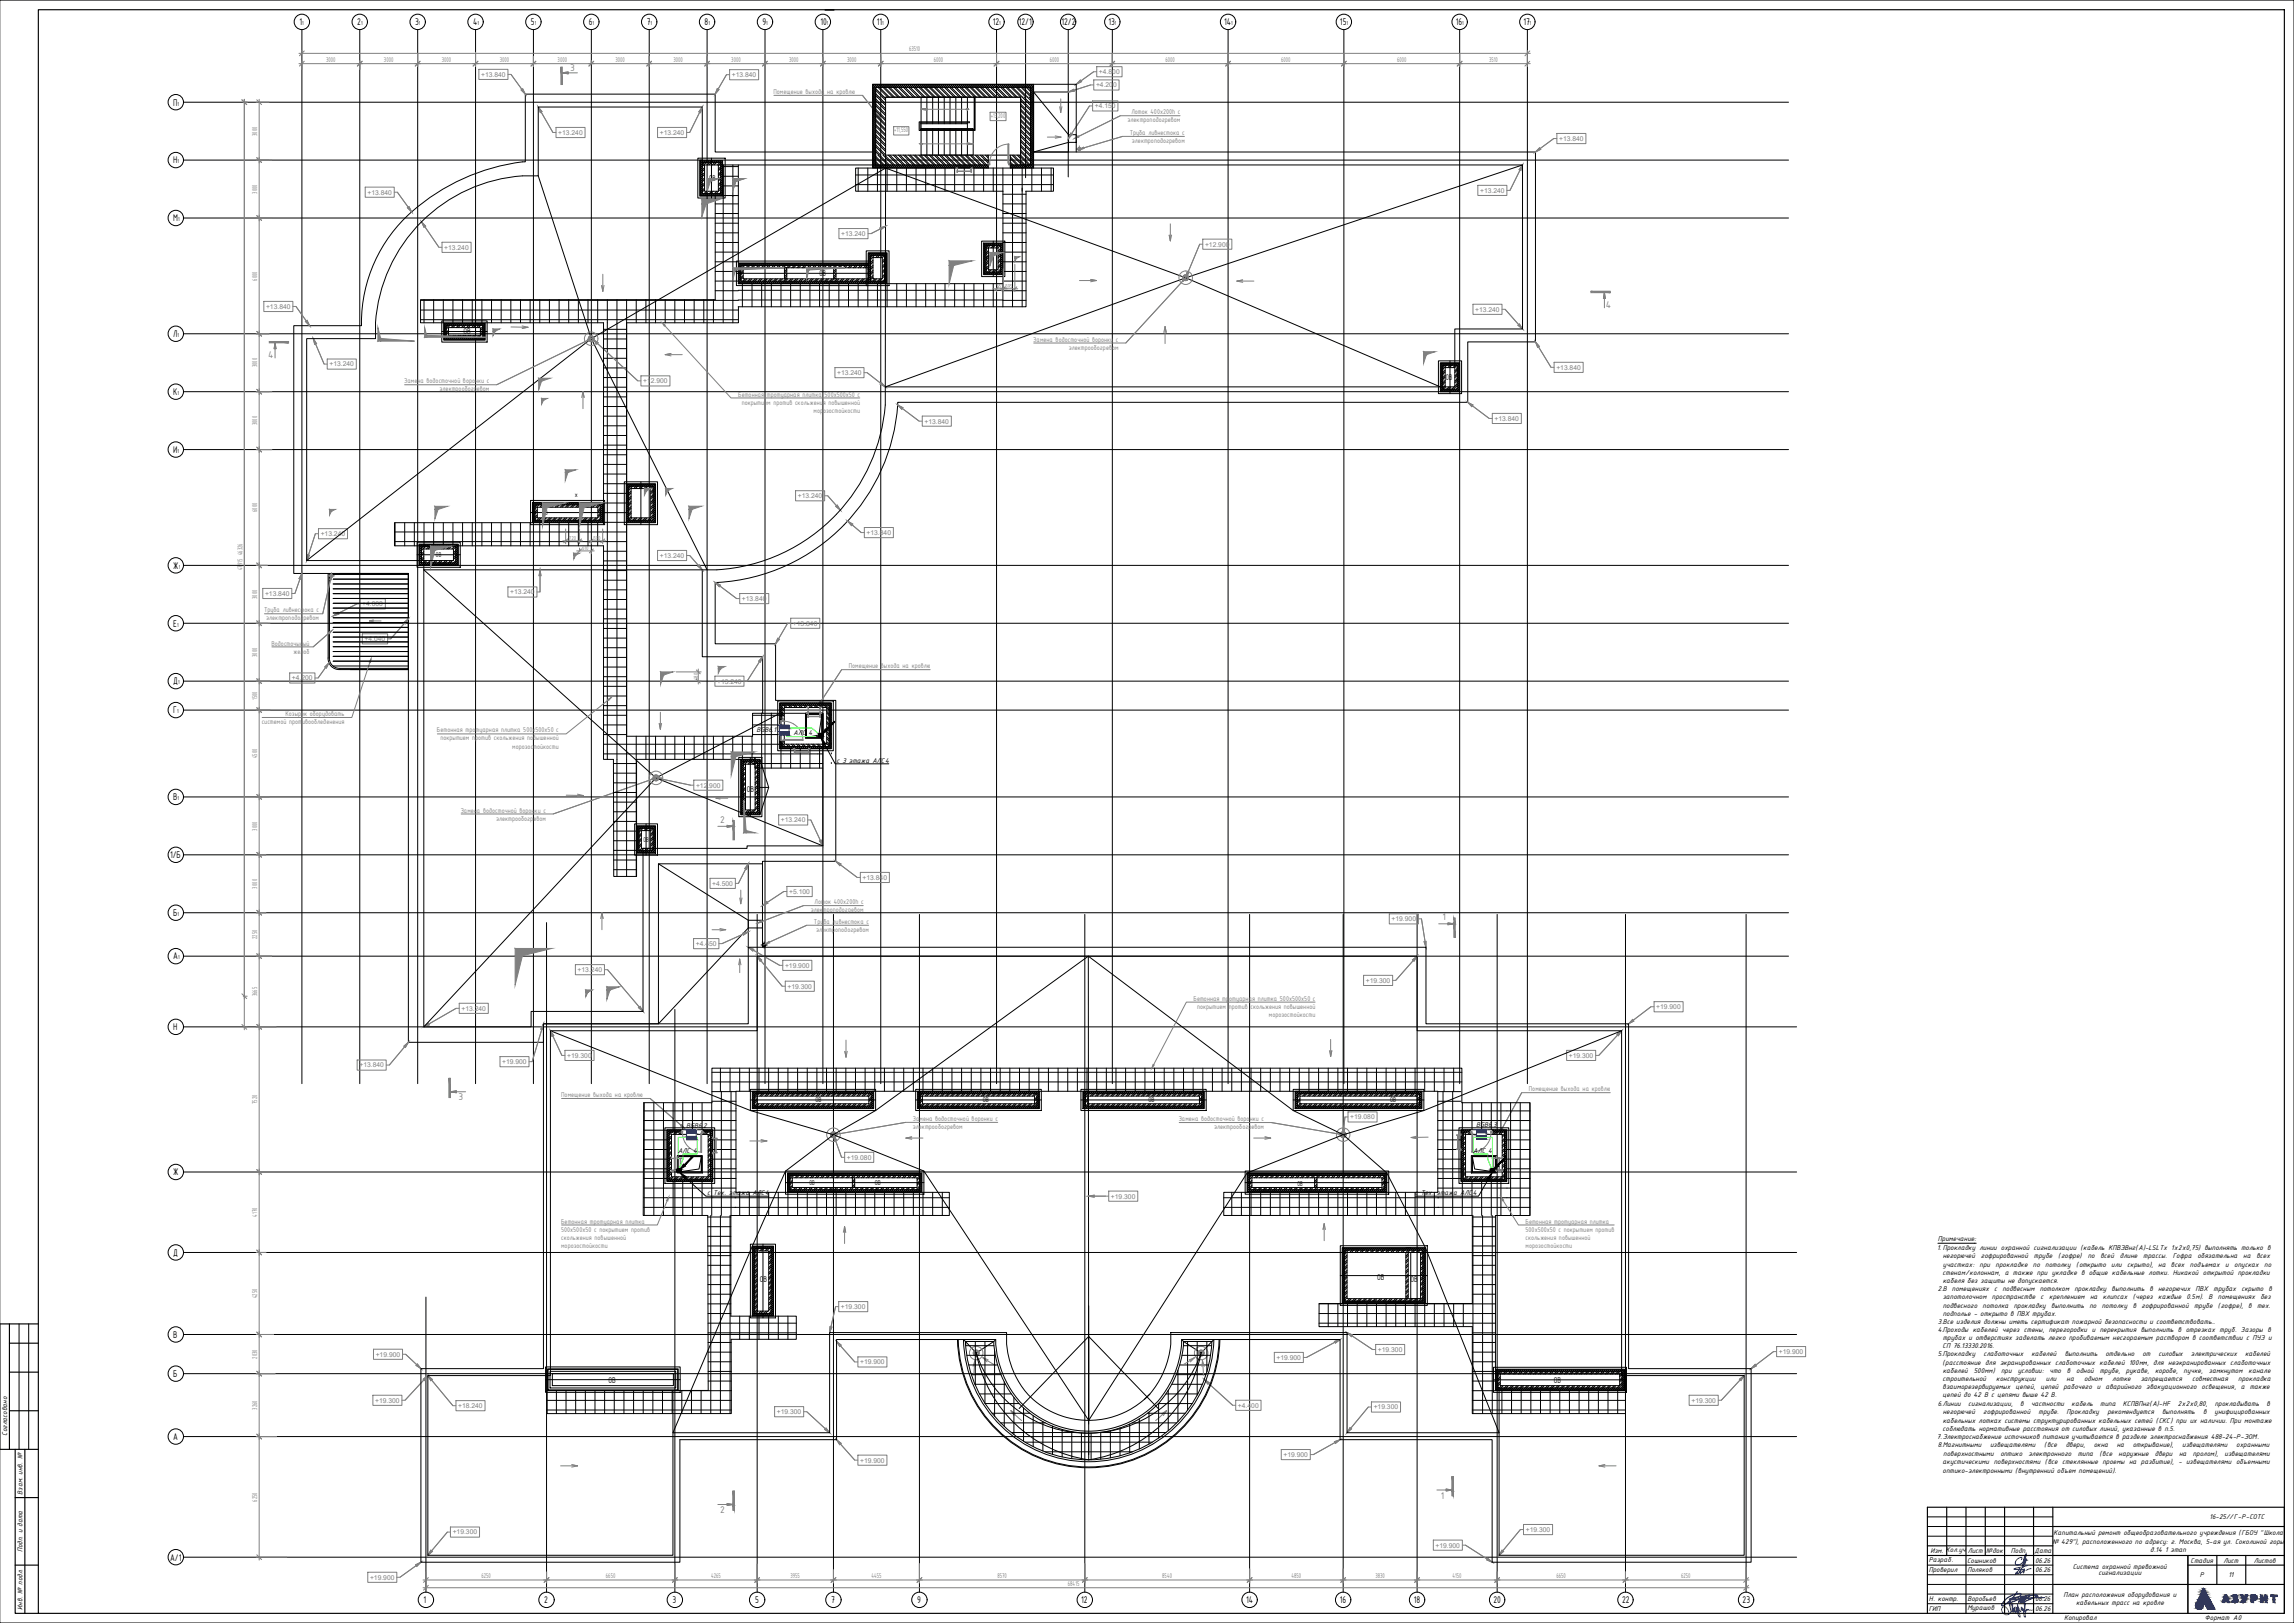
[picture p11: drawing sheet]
<svg xmlns="http://www.w3.org/2000/svg" width="1189mm" height="841mm" viewBox="0 0 1189 841" stroke-linecap="round" stroke-linejoin="round" font-family="sans-serif">
<defs><g id="words">
<g font-size="5.4">
<text x="155" y="13">1</text>
<text x="185" y="13">2</text>
<text x="215" y="13">3</text>
<text x="245" y="13">4</text>
<text x="275" y="13">5</text>
<text x="305" y="13">6</text>
<text x="335" y="13">7</text>
<text x="365" y="13">8</text>
<text x="395" y="13">9</text>
<text x="425" y="13">10</text>
<text x="454" y="13">11</text>
<text x="514" y="13">12</text>
<text x="528" y="13">12/1</text>
<text x="550" y="13">12/2</text>
<text x="574" y="13">13</text>
<text x="634" y="13">14</text>
<text x="694" y="13">15</text>
<text x="754" y="13">16</text>
<text x="790" y="13">17</text>
<text x="90" y="55">П</text>
<text x="90" y="85">Н</text>
<text x="90" y="115">М</text>
<text x="90" y="175">Л</text>
<text x="90" y="205">К</text>
<text x="90" y="235">И</text>
<text x="90" y="295">Ж</text>
<text x="90" y="325">Е</text>
<text x="90" y="355">Д</text>
<text x="90" y="370">Г</text>
<text x="90" y="415">В</text>
<text x="88" y="445">1/Б</text>
<text x="90" y="475">Б</text>
<text x="90" y="497">А</text>
<text x="90" y="534">Н</text>
<text x="90" y="609">Ж</text>
<text x="90" y="651">Д</text>
<text x="90" y="693">В</text>
<text x="90" y="714">Б</text>
<text x="90" y="746">А</text>
<text x="88" y="809">А/1</text>
<text x="219" y="831">1</text>
<text x="282" y="831">2</text>
<text x="348" y="831">3</text>
<text x="391" y="831">5</text>
<text x="431" y="831">7</text>
<text x="475" y="831">9</text>
<text x="560" y="831">12</text>
<text x="646" y="831">14</text>
<text x="694" y="831">16</text>
<text x="733" y="831">18</text>
<text x="774" y="831">20</text>
<text x="841" y="831">22</text>
<text x="903" y="831">23</text>
</g>
<g font-size="5.4" fill="#808080">
<text x="296" y="37">3</text>
<text x="832" y="160">4</text>
<text x="139" y="186">4</text>
<text x="373" y="426">2</text>
<text x="748" y="477">1</text>
<text x="238" y="570">3</text>
<text x="747" y="777">1</text>
<text x="373" y="784">2</text>
</g>
<g font-size="4.7">
<text x="368" y="94">ОВ</text>
<text x="511" y="135">ОВ</text>
<text x="425" y="143">ОВ</text>
<text x="240" y="173">ОВ</text>
<text x="749" y="197">ОВ</text>
<text x="387" y="410">ОВ</text>
<text x="394" y="664">ОВ</text>
<text x="714" y="663">ОВ</text>
<text x="731" y="664">ОВ</text>
<text x="315" y="717">ОВ</text>
<text x="805" y="717">ОВ</text>
</g>
<g font-size="3.9" fill="#808080">
<text x="471" y="27">63510</text>
<text x="169" y="32">3000</text>
<text x="199" y="32">3000</text>
<text x="229" y="32">3000</text>
<text x="259" y="32">3000</text>
<text x="289" y="32">3000</text>
<text x="319" y="32">3000</text>
<text x="349" y="32">3000</text>
<text x="379" y="32">3000</text>
<text x="409" y="32">3000</text>
<text x="439" y="32">3000</text>
<text x="484" y="32">6000</text>
<text x="544" y="32">6000</text>
<text x="604" y="32">6000</text>
<text x="664" y="32">6000</text>
<text x="724" y="32">6000</text>
<text x="772" y="32">3510</text>
<text x="401" y="49">Помещение выхода на кровлю</text>
<text x="586" y="59">Лоток 400х200h с</text>
<text x="513" y="61">+13,200</text>
<text x="584" y="63">электроподогревом</text>
<text x="133" y="70" transform="rotate(-90 133 70)">3000</text>
<text x="463" y="69">+11,550</text>
<text x="585" y="70">Труба ливнестока с</text>
<text x="587" y="74">электроподогревом</text>
<text x="133" y="100" transform="rotate(-90 133 100)">3000</text>
<text x="133" y="145" transform="rotate(-90 133 145)">6000</text>
<text x="536" y="177">Замена водосточной воронки с</text>
<text x="554" y="181">электрообогревом</text>
<text x="133" y="190" transform="rotate(-90 133 190)">3000</text>
<text x="209" y="199">Замена водосточной воронки с</text>
<text x="228" y="203">электрообогревом</text>
<text x="383" y="205">Бетонная тротуарная плитка</text>
<text x="384" y="210">покрытием против скольжения повышенной</text>
<text x="427" y="205">500х500х50 с</text>
<text x="422" y="214">морозостойкости</text>
<text x="133" y="220" transform="rotate(-90 133 220)">3000</text>
<text x="133" y="265" transform="rotate(-90 133 265)">6000</text>
<text x="126" y="288" transform="rotate(-90 126 288)">46326</text>
<text x="126" y="296" transform="rotate(-90 126 296)">47915</text>
<text x="133" y="310" transform="rotate(-90 133 310)">3000</text>
<text x="137" y="317">Труба ливнестока с</text>
<text x="138" y="321">электроподогревом</text>
<text x="141" y="335">Водосточыный</text>
<text x="133" y="340" transform="rotate(-90 133 340)">3000</text>
<text x="152" y="339">желоб</text>
<text x="440" y="346">Помещение выхода на кровлю</text>
<text x="133" y="363" transform="rotate(-90 133 363)">1500</text>
<text x="148" y="371">Козырек оборудовать</text>
<text x="136" y="375">системой противообледенения</text>
<text x="226" y="380">Бетонная тротуарная плитка 500х</text>
<text x="228" y="384">покрытием против скольжения повышенной</text>
<text x="278" y="380">500х50 с</text>
<text x="265" y="388">морозостойкости</text>
<text x="133" y="393" transform="rotate(-90 133 393)">4500</text>
<text x="239" y="421">Замена водосточной воронки с</text>
<text x="257" y="425">электрообогревом</text>
<text x="133" y="430" transform="rotate(-90 133 430)">3000</text>
<text x="133" y="460" transform="rotate(-90 133 460)">3000</text>
<text x="420" y="473">электроподогревом</text>
<text x="422" y="469">Лоток 400х200h с</text>
<text x="422" y="479">Труба ливнестока с</text>
<text x="423" y="483">электроподогревом</text>
<text x="133" y="487" transform="rotate(-90 133 487)">2250</text>
<text x="133" y="516" transform="rotate(-90 133 516)">3665</text>
<text x="619" y="519">Бетонная тротуарная плитка 500х500х50 с</text>
<text x="620" y="523">покрытием против скольжения повышенной</text>
<text x="658" y="527">морозостойкости</text>
<text x="291" y="568">Помещение выхода на кровлю</text>
<text x="792" y="565">Помещение выхода на кровлю</text>
<text x="133" y="572" transform="rotate(-90 133 572)">7520</text>
<text x="473" y="581">Замена водосточной воронки с</text>
<text x="611" y="581">Замена водосточной воронки с</text>
<text x="473" y="585">электрообогревом</text>
<text x="629" y="585">электрообогревом</text>
<text x="133" y="631" transform="rotate(-90 133 631)">4170</text>
<text x="291" y="634">Бетонная тротуарная плитка</text>
<text x="791" y="634">Бетонная тротуарная плитка</text>
<text x="291" y="638">500х500х50 с покрытием против</text>
<text x="791" y="638">500х500х50 с покрытием против</text>
<text x="291" y="642">скольжения повышенной</text>
<text x="291" y="647">морозостойкости</text>
<text x="791" y="642">скольжения повышенной</text>
<text x="791" y="647">морозостойкости</text>
<text x="133" y="673" transform="rotate(-90 133 673)">4250</text>
<text x="133" y="704" transform="rotate(-90 133 704)">2030</text>
<text x="133" y="731" transform="rotate(-90 133 731)">3260</text>
<text x="133" y="778" transform="rotate(-90 133 778)">6250</text>
<text x="250" y="818">6250</text>
<text x="314" y="818">6650</text>
<text x="369" y="818">4265</text>
<text x="410" y="818">3955</text>
<text x="452" y="818">4455</text>
<text x="517" y="818">8570</text>
<text x="553" y="822">68415</text>
<text x="602" y="818">8540</text>
<text x="669" y="818">4850</text>
<text x="713" y="818">3830</text>
<text x="753" y="818">4150</text>
<text x="807" y="818">6650</text>
<text x="871" y="818">6250</text>
</g>
<g font-size="3.9">
<text x="281" y="267">ОВ</text>
<text x="226" y="289">ОВ</text>
<text x="392" y="379">BGB6.1</text>
<text x="411" y="381">АЛС</text>
<text x="419" y="381">4</text>
<text x="433" y="395">с 3 этажа АЛС4</text>
<text x="333" y="436">ОВ</text>
<text x="423" y="571">ОВ</text>
<text x="509" y="571">ОВ</text>
<text x="595" y="571">ОВ</text>
<text x="720" y="571">ОВ</text>
<text x="356" y="584">BGB6.2</text>
<text x="765" y="584">BGB6.3</text>
<text x="351" y="597">АЛС 4</text>
<text x="764" y="598">АЛС 4</text>
<text x="420" y="614">ОВ</text>
<text x="453" y="614">ОВ</text>
<text x="672" y="614">ОВ</text>
<text x="366" y="619">с Тех. этажа АЛС4</text>
<text x="733" y="619">с Тех.</text>
<text x="745" y="619">этажа АЛС</text>
<text x="763" y="619">4</text>
<text x="1004" y="648">1. Прокладку линии охранной сигнализации (кабель КПВЭВнг(А)-LSLTx 1х2х0,75) выполнять только в</text>
<text x="1004" y="643">Примечание:</text>
<text x="1007" y="652">негорючей</text>
<text x="1027" y="652">гофрированной</text>
<text x="1054" y="652">трубе</text>
<text x="1067" y="652">(гофре)</text>
<text x="1082" y="652">по</text>
<text x="1089" y="652">всей</text>
<text x="1099" y="652">длине</text>
<text x="1111" y="652">трассы.</text>
<text x="1126" y="652">Гофра</text>
<text x="1139" y="652">обязательна</text>
<text x="1163" y="652">на</text>
<text x="1169" y="652">всех</text>
<text x="1007" y="656">участках: при прокладке по потолку (открыто или скрыто), на всех подъемах и опусках по</text>
<text x="1007" y="661">стенам/колоннам, а также при укладке в общие кабельные лотки. Никакой открытой прокладки</text>
<text x="1007" y="665">кабеля без защиты не допускается.</text>
<text x="1004" y="669">2.В помещениях с подвесным потолком прокладку выполнить в негорючих ПВХ трубах скрыто в</text>
<text x="1007" y="673">запотолочном пространстве с креплением на клипсах (через каждые 0.5м). В помещениях без</text>
<text x="1007" y="678">подвесного</text>
<text x="1027" y="678">потолка прокладку</text>
<text x="1063" y="678">выполнить по потолку в гофрированной</text>
<text x="1137" y="678">трубе (гофре), в тех.</text>
<text x="1007" y="682">подполье - открыто в ПВХ трубах.</text>
<text x="1004" y="686">3.Все изделия должны иметь сертификат пожарной безопасности и соответствовать..</text>
<text x="1004" y="690">4.Проходы кабелей через стены, перегородки и перекрытия выполнить в отрезках труб. Зазоры в</text>
<text x="1007" y="694">трубах и отверстиях заделать легко пробиваемым несгораемым раствором в соответствии с ПУЭ и</text>
<text x="1007" y="699">СП 76.13330.2016.</text>
<text x="1004" y="703">5.Прокладку</text>
<text x="1007" y="707">(расстояние для экранированных слаботочных кабелей 100мм, для неэкранированных слаботочных</text>
<text x="1028" y="703">слаботочных</text>
<text x="1053" y="703">кабелей</text>
<text x="1070" y="703">выполнить</text>
<text x="1091" y="703">отдельно</text>
<text x="1110" y="703">от</text>
<text x="1119" y="703">силовых</text>
<text x="1135" y="703">электрических</text>
<text x="1164" y="703">кабелей</text>
<text x="1007" y="712">кабелей</text>
<text x="1023" y="712">500мм)</text>
<text x="1037" y="712">при</text>
<text x="1046" y="712">условии:</text>
<text x="1062" y="712">что</text>
<text x="1071" y="712">в</text>
<text x="1076" y="712">одной</text>
<text x="1088" y="712">трубе,</text>
<text x="1102" y="712">рукаве,</text>
<text x="1117" y="712">коробе,</text>
<text x="1132" y="712">пучке,</text>
<text x="1145" y="712">замкнутом</text>
<text x="1165" y="712">канале</text>
<text x="1007" y="720">взаиморезервируемых цепей, цепей рабочего и аварийного эвакуационного освещения, а также</text>
<text x="1007" y="716">строительной</text>
<text x="1035" y="716">конструкции</text>
<text x="1060" y="716">или</text>
<text x="1071" y="716">на</text>
<text x="1080" y="716">одном</text>
<text x="1095" y="716">лотке</text>
<text x="1109" y="716">запрещается</text>
<text x="1136" y="716">совместная</text>
<text x="1160" y="716">прокладка</text>
<text x="1007" y="724">цепей до 42 В с цепями выше 42 В.</text>
<text x="1004" y="729">6.Линии</text>
<text x="1020" y="729">сигнализации,</text>
<text x="1047" y="729">в</text>
<text x="1053" y="729">частности</text>
<text x="1074" y="729">кабель</text>
<text x="1088" y="729">типа</text>
<text x="1100" y="729">КСПВПнг(А)-HF</text>
<text x="1129" y="729">2х2х0,80,</text>
<text x="1148" y="729">прокладывать</text>
<text x="1175" y="729">в</text>
<text x="1007" y="733">негорючей</text>
<text x="1007" y="737">кабельных лотках системы структурированных кабельных сетей (СКС) при их наличии. При монтаже</text>
<text x="1028" y="733">гофрированной</text>
<text x="1056" y="733">трубе.</text>
<text x="1071" y="733">Прокладку</text>
<text x="1092" y="733">рекомендуется</text>
<text x="1121" y="733">выполнять</text>
<text x="1142" y="733">в</text>
<text x="1148" y="733">унифицированных</text>
<text x="4" y="744" transform="rotate(-90 4 744)">Согласовано</text>
<text x="1007" y="741">соблюдать нормативные расстояния от силовых линий, указанные в п.5.</text>
<text x="1004" y="745">7.Электроснабжение источников питания учитывается в разделе электроснабжения 488-24-Р-ЭОМ.</text>
<text x="1004" y="750">8.Магнитными</text>
<text x="1031" y="750">извещателями</text>
<text x="1059" y="750">(все</text>
<text x="1071" y="750">двери,</text>
<text x="1085" y="750">окна</text>
<text x="1097" y="750">на</text>
<text x="1105" y="750">открывание),</text>
<text x="1131" y="750">извещателями</text>
<text x="1159" y="750">охранными</text>
<text x="1007" y="754">поверхностными</text>
<text x="1037" y="754">оптико</text>
<text x="1051" y="754">электронного</text>
<text x="1077" y="754">типа</text>
<text x="1088" y="754">(все</text>
<text x="1098" y="754">наружные</text>
<text x="1117" y="754">двери</text>
<text x="1129" y="754">на</text>
<text x="1136" y="754">пролом),</text>
<text x="1153" y="754">извещателями</text>
<text x="1007" y="759">акустическими поверхностями (все стеклянные проемы на разбитие), - извещателями объемными</text>
<text x="1007" y="763">оптико-электронными (внутренний объем помещений).</text>
<text x="12" y="774" transform="rotate(-90 12 774)">Взам. инв. №</text>
<text x="1145" y="787">16-25//Г-Р-СОТС</text>
<text x="1064" y="796">Капитальный ремонт общеобразовательного учреждения (ГБОУ &quot;Школа</text>
<text x="1064" y="800">№ 429&quot;), расположенного по адресу: г. Москва, 5-ая ул. Соколиной горы</text>
<text x="12" y="804" transform="rotate(-90 12 804)">Подп. и дата</text>
<text x="1000" y="809">Разраб.</text>
<text x="1000" y="805">Изм. Кол.уч</text>
<text x="1019" y="810">Сошников</text>
<text x="1020" y="805">Лист</text>
<text x="1029" y="805">№док</text>
<text x="1042" y="805">Подп.</text>
<text x="1054" y="805">Дата</text>
<text x="1055" y="810">06.26</text>
<text x="1114" y="804">д.14 1 этап</text>
<text x="1135" y="810">Стадия</text>
<text x="1152" y="810">Лист</text>
<text x="1168" y="810">Листов</text>
<text x="1000" y="814">Проверил</text>
<text x="1020" y="815">Поляков</text>
<text x="1055" y="815">06.26</text>
<text x="1074" y="813">Система охранной тревожной</text>
<text x="1088" y="816">сигнализации</text>
<text x="1140" y="817">Р</text>
<text x="1155" y="817">11</text>
<text x="1069" y="827">План расположения оборудования и</text>
<text x="1000" y="829">Н. контр.</text>
<text x="1020" y="829">Воробьев</text>
<text x="1055" y="830">06.26</text>
<text x="1076" y="831">кабельных трасс на кровле</text>
<text x="12" y="834" transform="rotate(-90 12 834)">Инв. № подл.</text>
<text x="1000" y="835">ГИП</text>
<text x="1020" y="834">Мурашов</text>
<text x="1055" y="835">06.26</text>
<text x="1070" y="839">Копировал</text>
<text x="1143" y="839">Формат А0</text>
</g>
<g font-size="3.5" fill="#808080">
<text x="249" y="40">+13.840</text>
<text x="379" y="40">+13.840</text>
<text x="570" y="38">+4.800</text>
<text x="568" y="45">+4.200</text>
<text x="567" y="56">+4.150</text>
<text x="289" y="70">+13.240</text>
<text x="342" y="70">+13.240</text>
<text x="808" y="73">+13.840</text>
<text x="190" y="101">+13.840</text>
<text x="767" y="100">+13.240</text>
<text x="436" y="122">+13.240</text>
<text x="230" y="129">+13.240</text>
<text x="624" y="128">+12.900</text>
<text x="138" y="160">+13.840</text>
<text x="765" y="162">+13.240</text>
<text x="171" y="190">+13.240</text>
<text x="807" y="192">+13.840</text>
<text x="434" y="194">+13.240</text>
<text x="333" y="199">+12.900</text>
<text x="479" y="219">+13.840</text>
<text x="775" y="218">+13.840</text>
<text x="413" y="258">+13.240</text>
<text x="166" y="278">+13.240</text>
<text x="449" y="277">+13.840</text>
<text x="342" y="289">+13.240</text>
<text x="137" y="309">+13.840</text>
<text x="264" y="308">+13.240</text>
<text x="385" y="311">+13.840</text>
<text x="188" y="314">+4.000</text>
<text x="411" y="324">+13.840</text>
<text x="189" y="332">+4.040</text>
<text x="151" y="353">+4.200</text>
<text x="372" y="354">+13.240</text>
<text x="361" y="408">+12.900</text>
<text x="405" y="426">+13.240</text>
<text x="447" y="456">+13.840</text>
<text x="369" y="459">+4.500</text>
<text x="409" y="463">+5.100</text>
<text x="721" y="477">+19.900</text>
<text x="361" y="490">+4.450</text>
<text x="299" y="504">+13.240</text>
<text x="407" y="501">+19.900</text>
<text x="708" y="509">+19.300</text>
<text x="408" y="512">+19.300</text>
<text x="239" y="524">+13.240</text>
<text x="858" y="523">+19.900</text>
<text x="260" y="551">+19.900</text>
<text x="294" y="548">+19.300</text>
<text x="813" y="548">+19.300</text>
<text x="186" y="553">+13.840</text>
<text x="700" y="580">+19.080</text>
<text x="439" y="601">+19.080</text>
<text x="576" y="621">+19.300</text>
<text x="436" y="678">+19.300</text>
<text x="714" y="701">+19.300</text>
<text x="922" y="702">+19.900</text>
<text x="195" y="703">+19.900</text>
<text x="446" y="707">+19.900</text>
<text x="662" y="705">+19.900</text>
<text x="194" y="727">+19.300</text>
<text x="237" y="730">+18.240</text>
<text x="642" y="729">+4.400</text>
<text x="712" y="730">+19.300</text>
<text x="877" y="727">+19.300</text>
<text x="403" y="733">+19.300</text>
<text x="665" y="755">+19.900</text>
<text x="446" y="758">+19.900</text>
<text x="235" y="795">+19.300</text>
<text x="791" y="794">+19.300</text>
<text x="744" y="802">+19.900</text>
<text x="192" y="819">+19.900</text>
</g>
<text font-size="3.5" x="298" y="257">х</text>
<g font-size="3.1">
<text x="157" y="13">1</text>
<text x="187" y="13">1</text>
<text x="217" y="13">1</text>
<text x="247" y="13">1</text>
<text x="277" y="13">1</text>
<text x="307" y="13">1</text>
<text x="337" y="13">1</text>
<text x="367" y="13">1</text>
<text x="397" y="13">1</text>
<text x="429" y="13">1</text>
<text x="457" y="13">1</text>
<text x="518" y="13">1</text>
<text x="578" y="13">1</text>
<text x="638" y="13">1</text>
<text x="698" y="13">1</text>
<text x="758" y="13">1</text>
<text x="793" y="13">1</text>
<text x="92" y="55">1</text>
<text x="92" y="85">1</text>
<text x="92" y="115">1</text>
<text x="92" y="175">1</text>
<text x="92" y="205">1</text>
<text x="92" y="235">1</text>
<text x="93" y="295">1</text>
<text x="92" y="325">1</text>
<text x="92" y="355">1</text>
<text x="92" y="370">1</text>
<text x="92" y="415">1</text>
<text x="92" y="475">1</text>
<text x="92" y="497">1</text>
</g>
<g font-size="2.8" fill="#808080">
<text x="516" y="149">353</text>
<text x="521" y="149">595</text>
<text x="295" y="280">720</text>
<text x="308" y="280">590</text>
<text x="302" y="285">610</text>
<text x="362" y="353" transform="rotate(-90 362 353)">480</text>
</g>
</g></defs>
<!-- layer: 0 -->
<g fill="none" stroke="#000" stroke-width=".52">
<path d="M0 0h1189v841h-1189M156 15v547M186 15v547M216 15v547M246 15v547M276 15v547M306 15v547M336 15v547M366 15v547M396 15v547M426 15v547M456 15v547"/>
<path d="M516 15v547M532 15v77M554 15v77M576 15v547M636 15v547M696 15v547M756 15v547M792 15v547M95 53h832M452 46l2-2 7 6M452 48l7 7M452 56l2-2 5 5"/>
<path d="M452 57l7 7M452 53l7 7M452 44l2 1M452 45h1M452 46l2 1M452 47l2 1M452 49l2 2M452 50l2 2M452 51l2 2M452 52l2 2M452 54l2 2M452 55l2 2"/>
<path d="M452 56l2 2M452 59l2 1M452 60l2 1M453 45l1 1M453 44l2 1M453 44l-1 1M454 46l5 5M454 49l5 5M454 47l3 3M454 51l5 5M454 57l5 5M454 52l5 5"/>
<path d="M454 49l-2 1M454 53l-2 2M454 57l-2 2M454 46l-2 1M454 47l-2 1M454 48l-2 1M454 50l-2 1M454 51l-2 1M454 52l-2 1M454 55l-2 2M454 56l-2 2M454 58l-2 2"/>
<path d="M454 59l-2 2M454 57l5 6M454 45l1-1 2 1M456 45l2-1 1 1M456 44l2 1M457 44l-2 1 5 5M457 45l2-1 1 1M457 50l2 2M458 45l5 5M459 45l5 5M459 50h70v30h-70M459 45l2-1 1 1"/>
<path d="M460 44l6 6M460 44l-2 1M460 45l5 5M460 45l2-1 1 1M463 44l1 1M463 44l-2 1M463 45l5 5M464 45l1-1 7 6M464 45l5 5M464 44l7 6M464 44l-2 1M465 45l1-1 2 1"/>
<path d="M467 45l1-1 2 1M467 44l2 1M467 44l-1 1M468 45l1-1 7 6M468 45l5 5M469 45l5 5M470 45l1-1 2 1M470 44l7 6M470 44l-1 1M471 45l1-1 2 1M473 44l2 1M474 44l-2 1"/>
<path d="M474 45l5 5M474 45l2-1 6 6M474 45l6 5M474 44l2 1M475 44l-2 1M475 45l2-1 1 1M477 45l2-1 1 1M478 44l1 1M478 44l-2 1 5 5M478 45l2-1 7 6M479 45l5 5M480 45l5 5"/>
<path d="M480 50v14M480 45l2-1 1 1M481 44l6 6M481 44l-2 1M482 45l1-1 1 1M483 50v14M484 44l2 1M484 44l-1 1M484 45l5 5M485 45l1-1 7 6M485 45l5 5M485 44l2 1"/>
<path d="M485 44l-1 1M486 45l1-1 2 1M486 50v14M488 45l1-1 2 1M488 44l2 1M488 44l-1 1 5 5M489 45l1-1 7 6M489 50v14M489 45l6 5M490 45l5 5v14M491 45l2-1 1 1M491 44l7 6"/>
<path d="M492 44l-2 1M492 45l2-1 1 1M492 50v14M495 44l1 1M495 44l-2 1M495 45l5 5M495 45l2-1 6 6M496 45l5 5M496 44l1 1M496 44l-2 1M498 44l1 1M498 44l-2 1"/>
<path d="M498 50v14M499 45l1-1 1 1M499 44l1 1M499 44l-2 1 5 5M500 45l1-1 2 1M500 45l5 5M501 45l5 5M502 45l1-1 2 1M502 44l7 6M502 44l-1 1M505 45l1-1 7 6M505 44l2 1"/>
<path d="M505 44l-1 1M505 45l5 5M506 45l-2-1-1 1 5 5M506 45l1-1 7 6M506 45l5 5M508 44l2 1M509 44l-2 1M509 45l2-1 1 1M509 44l2 1M510 44l-2 1M510 45l2-1 1 1M511 45l5 5"/>
<path d="M512 45l5 5M512 45l2-1 1 1M513 44l6 6M513 44l-2 1M515 45l2-1 1 1M516 44l1 1M516 44l-2 1M516 45l5 5M516 45l-1-1-2 1 5 5M517 45l1-1 7 6M517 45l5 5M519 44l2 1"/>
<path d="M519 44l-1 1M520 45l1-1 2 1M521 45l5 5M522 45l-2-1-1 1 5 5M522 45l5 5M522 44l2 1M522 44l-1 1M523 45l1-1 2 1M523 44l7 6M523 44l-1 1M526 45l2-1 6 6M526 44l2 1"/>
<path d="M527 45l5 5M527 44l-2 1M527 45l-2-1-1 1 5 5M527 45l2-1 5 5M527 45l6 5M529 52l5 5 2-1M529 57l5 6 2-2M529 54l7 7M529 55l7 7M529 59l7 7M529 57l5 5 2-2M529 51l5 5"/>
<path d="M529 45l2-1 1 1M530 44l1 1M530 50l6 6M530 44l-2 1M530 45l2-1 1 1M531 50l5 5M532 45l4 4M532 50l2 2 2-2M533 44l1 1v1M533 44l-2 1M534 44l1 1-1 2-1-2M534 44l-2 1"/>
<path d="M534 53l2 1M534 58l2 1M534 46l2 2M534 48l2 2M534 49l2 2M534 51l2 1M534 52l2 1M534 56l2 1M534 57l2 1M534 45l2 2M535 45l1 1M536 44h-1l-1 1"/>
<path d="M536 44l-1 1M536 46l-2 2M536 47l-2 2M536 48l-2 2M536 49l-2 2-1-1M536 52l-2 1M536 53l-2 1M536 54l-2 1M536 55l-2 1M536 57l-2 1M536 58l-2 1M536 59l-2 1"/>
<path d="M536 48h18v31h-18zM536 44v43M536 48l18 22M452 79h-81v-30h-99v35a101 101 0 0 0-73 42 77 77 0 0 0-12 43h-35v128h60v243h70v-9h59v-83h54v-2h38v-83h-31v-29h-31v-32a99 99 0 0 0 94-94h296v-31h35v-98h-260M452 66l2-1 5 5M452 77l2-2 5 5M452 64l7 7M452 69l7 7M452 74l6 6M452 61l2 1M452 62l2 1M452 63l2 1"/>
<path d="M452 65l2 1M452 66l2 1M452 67l2 2M452 70l2 2M452 71l2 2M452 72l2 2M452 73l2 2M452 76l2 1M452 77l2 1M452 78l2 1M452 80l2 1M454 66l-2 1"/>
<path d="M454 74l-2 2M454 77l-2 2 2 1M454 67l-2 1 2 2M454 60l-2 2M454 61l-2 2M454 63l-2 1M454 64l-2 1M454 68l-2 1M454 69l-2 1M454 70l-2 1M454 71l-2 2M454 72l-2 2"/>
<path d="M454 73l-2 2M454 76l-2 2M454 78l-2 2M454 80l-2 1M454 62l5 5M454 67l5 5M454 60l5 5M454 63l5 5M454 68l5 5M454 70l5 5M454 73l5 5M454 78l2 2"/>
<path d="M454 73l5 6M454 79l1 1M477 64h24v-14h-24v30h27v-13h-27M480 67v13M483 67v13M486 67v13M489 67v13l6 5M492 67v13M495 67v13M498 67v13l5 6M501 64v16M504 67v1h-28v-5h26v1h-25v3h28v-17h-1h1v18h-1"/>
<path d="M529 60l5 5M529 65l7 7M529 73l5 5 2-1M529 62l5 5M529 65l7 6M529 70l7 6M529 71l7 6M529 75l7 7M529 76l7 7M529 63l5 5 2-2M529 67l5 5 2-1M529 68l5 5 2-1"/>
<path d="M529 78l5 5 2-2M529 79l5 5 2-2M529 73l5 5M534 74l2 1M534 61l2 2M534 62l2 2M534 63l2 2M534 65l2 2M534 66l2 2M534 67l2 2M534 69l2 1M534 72l2 1"/>
<path d="M534 73l2 1M534 77l2 2M534 78l2 2M534 79l2 2M536 62l-2 2M536 63l-2 2M536 64l-2 2M536 65l-2 2M536 67l-2 2M536 69l-2 1M536 70l-2 1M536 73l-2 1"/>
<path d="M536 74l-2 1M536 75l-2 1M536 76l-2 1M536 78l-2 2M536 79l-2 2M554 70h4v4h-4zM554 74l-18 5M558 79v-35h-106v43M95 83h832M279 91l27 84 60 120M362 82h14v21h-14zM363 83h11v18h-11z"/>
<path d="M363 94l1 1-1 1 1 1M363 90l1 1-1 1 1 1-1 1M363 87l1 1-1 1 1 1M363 84l1 1-1 1 1 1M363 97l1 1-1 1 2 2M363 83h.1M364 83l1 1M364 84h9v16h-9v-45h-85v36h-8a82 82 0 0 0-76 76M364 83h-1v19h12v-17v82M364 97l-1 1 1 1M364 94l-1 1 1 1-1 1M364 90l-1 1 1 1-1 1 1 1"/>
<path d="M364 87l-1 1 1 1M364 83l-1 2 1 1-1 1M365 83l1 1M365 84l-1 1h148M365 85v14h7v-14M365 98l-2 2M365 96l-1 1M365 93l-1 1M365 90l-1 2M365 88l-2 2M365 97l-1 2M365 95l-1 1"/>
<path d="M365 92l-1 1M365 89l-1 2M365 87l-1 1M365 83l-1 1M366 83l1 1M366 84l-2 2M366 99l-1 1M366 83l-1 1M367 83l1 1-1 1M367 99l-1 1M367 83l-1 1M368 83l1 1"/>
<path d="M368 83l-1 1M369 82v21M369 99l-3 2M369 83l1 1M370 83l-3 2M370 99l-3 2M370 83l1 1M370 84l-1 1M371 83l-1 1M371 83l1 1M371 84l-1 1M371 99l-1 1 1 1"/>
<path d="M372 83l-1 1M372 83l1 1M373 83l-1 1M373 84l-1 1M373 83l1 2-1 1 1 1M373 98l-2 2 1 1M373 95l-1 1M373 93l-1 1M373 87l-1 2M373 100h.1M373 97l-1 1M373 94l-1 2"/>
<path d="M373 92l-1 1M373 89l-1 1M373 86l-1 2M373 97l1 1-1 1 1 1M373 85l1 1M373 87l1 1M373 90l1 1M373 95l1 1M374 83l-1 1M374 83h.1M374 89l-2 2M374 84l-2 2"/>
<path d="M374 100l-1 1M374 97l-1 1 1 1M374 96l-1 1M374 93l-1 1 1 1-1 1 1 1M374 94l-1 1M374 90l-1 1 1 1-1 1 1 1M374 91l-1 1 1 1M374 88l-1 1 1 1M374 87l-1 1 1 1M374 86l-1 1M375 96h8M375 91h8"/>
<path d="M375 86h8M380 85v82M383 85v62h137M443 96h103M443 91h103M445 87v12M450 87v12M452 81l2 1M452 82l2 1M452 83l2 1M452 84l2 2M452 85l2 2"/>
<path d="M452 86l1 1M454 83l-2 1M454 87h.1M454 81l-2 1M454 82l-2 1M454 84l-2 1M454 85l-2 1M454 81l4 4M454 84l2 1M454 82l3 3-1 2M454 85l2 2M454 85l-1 2"/>
<path d="M455 80l7 7M455 85l-1 2M456 80l5 5M456 85l1 2M456 85l-1 2v12M457 85l1 2M458 80l5 5M458 85l2 2M458 85l-1 2M459 80l5 5M459 85v115l156-56-156-57M459 87l-153 88-147 115"/>
<path d="M459 85v-35h70v35h260v85h-35v30h-295v10a93 93 0 0 1-87 85h-152l120 108-120 129M459 85l2 2M459 85l-1 2M460 87v12M460 80l7 7M461 85l-2 2M461 80l7 7M461 85l2 2M462 85l-2 2M462 85l2 2M463 85l-2 2M463 80l5 5-2 2"/>
<path d="M463 85l2 2v12M464 85l-2 2M464 80l5 5-1 2M464 85l2 2M465 85l-2 2M466 80l6 7M466 85l-2 2M466 80l6 5M467 85l-2 2M468 85l1 2M468 80l5 5M469 85l1 2"/>
<path d="M469 80l5 5M470 85l1 2M470 87v12M470 85l-1 2M471 80l7 7M471 85l-1 2M472 80l5 5M472 85l1 2M472 85l-1 2M473 85l1 2M473 85l-1 2M474 80l5 5-2 2"/>
<path d="M474 85l1 2M474 85l-1 2M474 80l6 5-2 2M475 87v12M475 85l2 2M475 85l-1 2M476 80l7 7M476 85l-1 2M477 80l5 5M477 85l2 2M477 85l-1 2M478 85l2 2"/>
<path d="M479 80l5 5M479 85l2 2M480 80l5 5M480 87v12M480 85l2 2M481 85l-2 2M482 80l6 7M482 85l-2 2M482 80l6 5M482 85l2 2M483 85l-2 2M483 85l2 2"/>
<path d="M484 85l-2 2M484 80l5 5-1 2M485 85l1 2M485 87v12M485 85l-2 2M485 80l5 5-1 2M486 85l1 2M486 85l-2 2M487 80l6 7M487 85l-1 2M488 80l5 5M488 85l1 2"/>
<path d="M488 85l-1 2M489 85l1 2M490 85l1 2M490 80l5 5M491 85l1 2M491 85l-1 2v12M492 80l7 7M492 85l-1 2M493 80l5 5M493 85l2 2M493 85l-1 2M494 85l2 2"/>
<path d="M494 85l-1 2M495 87v12M495 80l5 5-2 2M495 85l2 2M496 85l-2 2M496 80l5 6M496 85l2 2M497 85l-2 2M497 80l6 6M498 85l-2 2M498 85l2 2v12M499 85l-2 2"/>
<path d="M499 85l2 2M500 80l5 6M500 85l2 2M501 85l-2 2M501 80l5 6M502 85l1 2M502 85l-2 2M503 85l1 2M503 80l6 7M503 85l-2 2M504 80l5 6M504 85l1 2"/>
<path d="M504 85l-2 2M505 85l1 2M505 87v12M505 85l-1 2M505 80l5 6M506 85l1 2M506 85l-1 2M506 80l5 6M507 85l1 2M507 85l-1 2M508 80l4 5M508 85l-1 2"/>
<path d="M509 80l3 4M509 85l1 2M509 85l-1 2M510 87v12M510 85l2 2M510 85l-1 2M511 80l1 2M511 85l1 2M511 85l-1 2M512 80v1M512 85h.1M512 80v7h-60v-43h84v43h-12v-7"/>
<path d="M512 86l-1 1M512 87h.1M515 87v12M520 87v72M520 99h-77v-12h103v12h-14M524 85h10v-40h-80v40l1 2M524 81l4 4M524 86v1M524 84l1 1-1 2M524 82l3 3M524 85v1M524 85l1 2"/>
<path d="M524 80l5 5M525 85l1 2M525 80l5 5M526 85l1 2M526 85l-1 2v72M527 85l1 2M527 80l2 2M527 85l-1 2M528 80l5 5M528 85l2 2M528 85l-1 2M529 83l2 2"/>
<path d="M529 80l5 5M529 85l2 2M529 85l-1 2M530 87v72M530 85l2 2M531 85l-2 2M531 85l2 2M532 85l-2 2M532 99v60h-12M532 85l2 2M533 85l-2 2M533 85l2 2v12"/>
<path d="M534 85l-2 2M534 83l2 2M534 84l1 1M534 82l2 2M535 85l-2 2M535 85l1 1M536 85h.1M536 84l-2 1 2 2M536 80l-2 2M536 83l-2 2M536 86l-2 1M536 87h-1"/>
<path d="M540 87v12M545 87v12M789 85l-174 59 131 56M95 113h832M363 101h1M364 100l-1 1M365 100l1 1M365 100l-1 1M366 100l1 1M366 100l-1 1M367 100l1 1M368 100l1 1"/>
<path d="M369 100l1 1M369 100l-1 1M371 100l-2 1M371 102v53h-153v12h95v105M371 116h12M371 111h12M371 106h12M372 100l-1 1M372 100l1 1M373 100l-1 1M373 100l1 1M374 101h.1"/>
<path d="M375 101h8M520 116h12M520 111h12M520 106h12M520 101h12M371 136h12M371 131h12M371 126h12M371 121h12M383 136h67M383 138l1 1-1 1 1 1M383 137l1 1"/>
<path d="M384 137l1 1M384 138l-1 1 1 1-1 1M384 137l-1 1M385 137l1 1M385 138l-1 1M385 137l-1 1M386 137l1 1M386 138l-2 2M386 137l-1 1M387 137l1 1-1 1M387 137l-1 1M388 137l1 1"/>
<path d="M388 137l-1 1M389 137l1 1M390 137l-3 2M390 137l1 1M390 138l-1 1M391 137l-1 1M391 137l1 1M391 138l-1 1M392 137l-1 1M392 137l1 1M393 137l-1 1M393 138l-1 1"/>
<path d="M393 137l1 1M394 137l-1 1M394 137l1 1M395 137l-2 2M395 137l1 1M396 138l-2 1M396 137l-1 1M396 137l1 1M397 138l-2 1M397 137l-1 1M398 137v1l-1 1M398 137l-1 1"/>
<path d="M399 137l1 1M399 137l-1 1M400 137l1 1M400 137l-2 2M401 137l1 1M401 138l-1 1M401 137l-1 1M402 137l1 1M402 138l-1 1M402 137l-1 1M403 137l1 1M403 137l-1 1"/>
<path d="M404 138l-2 1M404 137l1 1M404 137l-1 1M405 138l-2 1M405 137l1 1M405 137l-1 1M406 137l1 1M406 138l-1 1M406 137v1M407 139h1v5h-1zM407 139h.1M407 137l1 1"/>
<path d="M407 138l-1 1M408 137l-1 1M408 139l-1 2M408 137l1 1M409 137l-1 1M409 138l-1 1M409 137l1 1M410 137l-1 1M410 137l1 1M411 137l-2 2M411 137l1 1M412 138l-2 1"/>
<path d="M412 137l-1 1M412 137l1 1M412 138l-1 1M413 137l-1 1M413 137l1 1M414 137l-1 1M414 138l-1 1M414 137l1 1M415 137l-1 1M416 137l1 1M416 137l-2 2M417 137l1 1"/>
<path d="M417 137l-1 1M418 137l1 1M418 138l-1 1M418 137l-2 2M419 137l1 1M419 137l-1 1M420 138l-2 1M420 137l1 1M420 137l-1 1M421 137l1 1M421 137l-2 2M422 137l1 1-1 1"/>
<path d="M422 138l-1 1M422 137l-1 1M423 137l1 1M423 137l-1 1M424 137l1 1M425 137l-1 1M425 138l-1 1M425 137l1 1M426 137l-1 1M426 138l-1 1M426 137l1 1M427 137l-1 1"/>
<path d="M427 137l1 1M427 138l-1 1M428 137l-1 1M428 137l1 1M428 138l-1 1M429 137l-1 1M429 137l1 1M430 137l-1 1M430 138l-1 1M430 137l1 1M431 137l-1 1M431 137l1 1"/>
<path d="M432 137l-2 2M432 139h1v5h-1zM432 139h.1M433 137l1 1-2 1M433 138l-1 1M433 137l-1 1M433 139l-1 2M434 137l1 1M434 137l-1 1M435 137l1 1M435 137l-1 1M435 138l-1 1"/>
<path d="M436 137l1 1M436 137l-1 1M436 138l-1 1M437 137l1 1M437 137l-1 1M438 137l1 1M438 137l-1 1M439 137l1 1M439 138l-1 1M439 137l-2 2M440 137l1 1M440 137l-1 1"/>
<path d="M441 138l-1 1M441 137l1 1M442 137l-2 1M442 137l1 1M443 137l-3 2M443 137l1 1-1 1M443 138l-1 1M444 137l-1 1M444 137l1 1M445 137l-1 1M445 137l1 1M446 137l-1 1"/>
<path d="M446 138l-1 1M446 137l1 1M447 137l-1 1M447 138l-1 1M447 137l1 1M448 137l-1 1M448 137l1 1M449 138l-2 1M449 130h12v18h-12zM449 137l-1 1M449 138l1-1h-67v10h67l-1-1M449 137h1"/>
<path d="M450 138l-2 1M450 139h-65v5h65M450 138h-66v8h66M450 135h-68v13h68M450 131h10v16h-10zM450 140h.1M450 139h.1M450 138h.1M450 131h9v16h-9zM450 135l1 1-1 1 1 1M450 138l1 1-1 1 1 1M450 131l1 2-1 1 1 1-1 1 1 1-1 1"/>
<path d="M451 131l1 1M451 132h7v14h-7zM451 138l-1 1 1 1-1 1M451 131l-1 2 1 1-1 1M452 131l1 1M452 132l-1 1M452 133h5v11h-5zM452 138l-1 2M452 136l-1 1M452 138l-1 1M452 135l-1 1M453 131l-1 1"/>
<path d="M453 131l1 1M453 132l-2 2M454 131l-1 1M454 131l1 1M455 131l-1 1M455 132l-1 1M455 131l1 1M456 131l-1 1M456 131l1 1M457 131l-2 2M457 131l1 1M458 132l-2 1"/>
<path d="M458 131l-1 1M458 131l1 1M458 139l-1 2M458 137l-1 1M458 134l-1 1M458 133l1 1M458 135h1M458 136l1 1M458 137l1 1M458 139l1 1M458 140l1 1M459 131l-1 1"/>
<path d="M459 132l-1 1M459 134l-2 2M459 133l-1-1-1 2M459 137l-1 1M459 136l-1 1M459 135l-1 1M459 133l-1 1M459 139l-1-1-1 1M459 139l-1 1M459 138l-1 1M509 125h12v18h-12zM510 126h10v16h-10z"/>
<path d="M510 126h9v16h-9zM510 130l1 1-1 1 1 1-1 1 1 1-1 1 1 1M510 137l1 1-1 1 1 1M510 133l1 1-1 1 1 1-1 1M510 127l1 1-1 1 1 1M510 126h.1M511 126l1 1M511 127h7v14h-7zM511 132l-1 1M511 130l-1 1 1 1M511 126l-1 2 1 1-1 1M512 126l1 1"/>
<path d="M512 127l-1 1M512 128h5v12h-5zM512 136l-2 2 1 1-1 1M512 139l-1 1M512 133l-1 2M512 131l-1 1M512 138l-1 1M512 135l-1 1M512 132l-1 2M512 130l-1 1M512 126l-1 1M513 140l-1 1"/>
<path d="M513 126l1 1M513 127l-2 2M513 126l-1 1M514 140l-1 1M514 126l1 1M515 126l-2 1M515 125v18M515 127l-1 1M515 126l1 1M516 140l-2 1M516 126l-1 1M516 126l1 1"/>
<path d="M516 140l-1 1M517 126l-3 2M517 126l1 1M517 127l-1 1M518 126l-1 1M518 126l1 1M518 127l-1 1M518 140l-1 1 1 1M518 138l-1 1M518 132l-1 2M518 137l-1 1M518 134l-1 1"/>
<path d="M518 132l-1 1M518 129l-1 1M518 130l1 1M518 133l1 1M518 134l1 1M518 135l1 1M518 136l1 1M518 137l1 1M519 126l-1 1M519 126h.1M519 127l-1 1 1 1M519 131l-1 1 1 1"/>
<path d="M519 137l-1 1 1 1M519 139l-2 3M519 134l-2 2M519 129l-2 2M519 138l-1 1 1 1M519 136l-1 1M519 135l-1 1M519 133l-1 1M519 132l-1 1M519 130l-1 1 1 1M519 128l-1 1 1 1M520 136h12"/>
<path d="M520 131h12M520 126h12M520 121h12M218 156h165M220 155v12M225 155v12M230 155v12M235 155v12M240 155v12M245 155v12M250 155v12M255 155v12"/>
<path d="M260 155v12M265 155v12M270 155v12M275 155v12M280 155v12M285 155v12M290 155v12M295 155v12M300 155v12M305 155v12M310 155v12M315 155v238"/>
<path d="M320 155v299M325 155v299M330 155v12M335 155v12M340 155v12M345 155v12M350 155v12M355 155v12M360 155v12M365 155v12M370 155v12M371 151h12"/>
<path d="M371 146h12M371 141h12M382 142h68M383 155h137M383 150h137M383 142l1 1-1 1M383 141l1 1M383 144l1 1M383 145l1 2M384 145l-1 1v1M384 141l-1 1M384 146l1 1"/>
<path d="M385 146l-1 1M385 147v12M385 143l-1 1M385 144l-1 1M385 141l-2 2 1 1-1 1M385 140l-1 1M385 146l1 1M386 144l-1 2M386 146l1 1M387 146l-1 1M387 144l-2 3M388 146l-1 1"/>
<path d="M389 146l1 1M389 144l-1 2 1 1M389 146l-1 1M390 144l-2 2M390 146l1 1M390 147v12M390 146l-1 1M391 146l1 1M391 144l-1 2M392 146l1 1M392 146l-1 1M392 144l-2 3"/>
<path d="M393 146l-1 1M394 146l1 1M394 144l-1 2 1 1M394 146l-1 1M395 147v12M395 144l-1 2M395 146l1 1M395 146l-1 1M396 146l1 1M397 144l-1 2M397 146l1 1M397 146l-1 1"/>
<path d="M398 144l-3 3M398 146l-1 1M399 146l1 1M399 144l-1 2 1 1M399 146l-1 1M400 147v12M400 144l-1 2M400 146l1 1M401 146l-1 1M401 146l1 1M402 144l-1 2M402 146l1 1"/>
<path d="M403 146l-1 1M403 144l-2 3M404 146l-1 1M405 146l1 1M405 144l-2 2 1 1M405 147v12M405 146l-1 1M406 144l-2 2M406 146l1 1M406 146l-1 1M407 146l1 1M407 144l-1 2"/>
<path d="M408 146l1 1M408 140l-1 2M408 143l-1 1M408 142l-1 1M408 146l-1 1M408 144l-2 3M409 146l-1 1M410 147v12M410 146l1 1M410 144l-1 2 1 1M410 146l-1 1M411 144l-1 2"/>
<path d="M411 146l1 1M411 146l-1 1M412 146l1 1M413 144l-2 2M413 146l1 1M413 146l-1 1M414 144l-3 3M414 146l-1 1M415 147v12M415 146l1 1M415 144l-1 2 1 1M415 146l-1 1"/>
<path d="M416 144l-1 2M416 146l1 1M416 146l-1 1M417 146l1 1M418 144l-1 2M418 146l1 1M419 146l-1 1M419 144l-2 3M420 146l-1 1M420 147v12M420 146l1 1M421 144l-2 2 1 1"/>
<path d="M421 146l-1 1M421 144l-1 2M421 146l1 1M422 146l-1 1M423 146l1 1M423 146l-1 1M423 144l-1 2M424 146l1 1M424 146l-1 1M424 144l-1 2M425 147v12M425 146l-1 1"/>
<path d="M426 146l1 1M426 144l-1 2 1 1M426 146l-1 1M427 144l-1 2M427 146l1 1M427 146l-1 1M428 146l1 1M429 144l-2 2M429 146l1 1M429 146l-1 1M429 144l-2 3M430 147v12"/>
<path d="M430 146l-1 1M431 146l1 1M431 144l-1 2 1 1M431 146l-1 1M432 144l-1 2M432 146l1 1M432 146l-1 1M433 146l1 1M433 140l-1 2M433 143l-1 1M433 142l-1 1M433 146l-1 1"/>
<path d="M434 144l-1 2M434 146l1 1M435 146l-1 1M435 144l-1 2M435 147v12M436 146l-1 1M436 146l1 1M436 144l-1 2 1 1M437 146l-1 1M437 144l-1 2M437 146l1 1M438 146l-1 1"/>
<path d="M438 146l1 1M439 144l-1 2M439 146l2 1M440 147v12M440 146l-1 1M440 144l-2 3M441 146l-1 1M442 146l1 1M442 144l-1 2 1 1M442 146l-1 1M443 144l-2 2M443 146l1 1"/>
<path d="M443 146l-1 1M444 146l1 1M444 146l-1 1M444 144l-1 2M445 147v12M445 146l1 1M445 146l-1 1M445 144l-1 2M446 146l-1 1M447 146l1 1M447 144l-1 2 1 1M447 146l-1 1"/>
<path d="M448 144l-1 2M448 146l1 1M448 146l-1 1M450 147v12M450 144l-1 2M450 143h.1M450 144h.1M450 142h.1M450 145h.1M450 141h.1M450 146h.1M450 145l-2 2"/>
<path d="M450 146l-1 1M450 144l1 1-1 2M450 141l1 1M450 145l2 2M451 141l-1 1 1 1-1 1M451 144l-1 1M452 146l1 1M452 146l-1 1M452 141l-2 2 1 1M452 144l-1 1M452 143l-1 1M452 140l-1 1"/>
<path d="M453 146l1 1M453 144l-1 2M454 146l1 1M454 146l-1 1M454 144l-2 3M455 147v12M455 146l-1 1M456 144l-1 2 1 1M456 146l-1 1M457 146l1 1M457 144l-1 2 1 1M457 146l-1 1"/>
<path d="M458 146l1 1M458 140l-1 2M458 145l-1 1M458 141l1 1M458 144l1 1M458 145l1 1M459 145l-2 2M459 147h.1M459 144l-1-1-1 1M459 143l-1-1-1 1M459 146l-1 1M459 143l-1 1"/>
<path d="M459 142l-1 1M459 141l-1 1M459 140l-1 1M460 147v12M465 147v12M470 147v12M475 147v12M480 147v12M485 147v12M490 147v12M495 147v12M500 147v12"/>
<path d="M505 147v12M510 147v12M510 140l2 2M511 140l-1 1 1 1M511 141l-1 1M512 141l1 1M512 141l-1 1M513 141l1 1M514 141l-1 1M514 141l1 1M515 141l-1 1M515 147v12"/>
<path d="M515 141l1 1M516 141l-1 1M516 141l1 1M517 141l-1 1M518 141l1 1M518 140l1 1M519 141v1M519 140l-1 2M520 159h-137v8h-58M520 156h12M520 151h12M520 146h12"/>
<path d="M520 141h12M95 173h832M195 167v8h-36v115h76v-6h-15v248h55v-8h58v-84h54v-2h39v-68h-31v-30h-31v-45M218 166h165M218 161h165M229 166h23v11h-23zM229 172h23M230 167v9h21v-9M230 168h21v8h-21zM230 173l1 1-1 1 1 1M230 169l1 1-1 1 1 1-1 1M230 172l1 1"/>
<path d="M230 168l1 1M231 168l1 1M231 169h19v6h-19zM231 173l-1 1 2 2M231 169l-1 1 1 1-1 1M231 168l-1 1M232 175l-1 1M232 175l1 1M232 168l1 1M232 169l-1 1M232 170h17v4h-17zM232 172l-1 1"/>
<path d="M232 171l-1 1M232 174l-1 1M233 168l-1 1M233 175l-1 1M233 175l1 1M233 168l1 1M233 169l-2 2M233 174l-1 1M234 168l-1 1M234 175l-1 1M234 175l1 1M234 168l1 1"/>
<path d="M235 168l-1 1M235 169l-1 1M235 174l-1 1M235 175l1 1M235 168l1 1M236 168l-1 1M236 175l-1 1M236 174l-2 2M236 175l1 1M236 168l1 1M237 168l-2 2M237 175l-1 1"/>
<path d="M237 168l1 1M238 169l-2 1M238 174l-1 1M238 168l-1 1M238 175l-1 1M238 175l1 1M238 168l1 1M239 169l-2 1M239 174l-2 1 1 1M239 168l-1 1M239 175l-1 1M239 175l1 1"/>
<path d="M239 168l1 1M240 168l-1 1M240 169l-1 1M240 174l-1 1M241 175l1 1M241 168l1 1M241 168l-1 1M241 175l-1 1M241 174l-2 2M242 175l1 1M242 168l1 1M242 168l-2 2"/>
<path d="M242 175l-1 1M243 175l1 1M243 168l1 1M243 169l-1 1M243 174l-1 1M243 168l-1 1M243 175l-1 1M244 175l1 1M244 168l1 1M244 169l-1 1M244 174l-1 1M244 168l-1 1"/>
<path d="M244 175l-1 1M245 175l1 1M245 168l1 1M245 168l-1 1M246 169l-2 1M246 174l-2 1M246 175l1 1M246 168l1 1M246 168l-1 1M246 175l-1 1M247 174l-3 2M247 175l1 1"/>
<path d="M247 168l1 1M247 168l-2 2M247 175l-1 1M248 168l1 1M248 169l-1 1M248 174l-1 1M248 168l-1 1M248 175l-1 1M249 175l1 1M249 168l2 2M249 169l-1 1M250 168l-1 1"/>
<path d="M250 175l-1 1M250 175l1 1M250 168l1 1M250 173l-2 2 1 1M250 175h.1M250 169l-1 2M250 170l1 1M250 171l1 1M250 173l1 1M250 174l1 1M251 168l-1 1M251 168h.1"/>
<path d="M251 169l-2 2M251 173l-1-1-1 1M251 175v1M251 174l-1 2M251 173l-1 1M251 172l-1 1M251 171l-1 1M251 170l-1 1M313 176h12M313 171h12M313 196h12M313 191h12"/>
<path d="M313 186h12M313 181h12M745 187h12v17h-12zM746 188h10v15h-10zM747 188h9v15h-9zM747 195l1 1-1 1 1 1M747 192l1 1-1 1 1 1M747 189l1 1-1 1 1 1M747 198l1 1M747 188h.1M748 188l1 1M748 189h7v13h-7z"/>
<path d="M748 198l-1 1 1 1-1 1M748 195l-1 1 1 1-1 1M748 192l-1 1 1 1-1 1M748 199l-1 1 1 1-1 1M748 188l-1 2 1 1-1 1M749 188l1 1M749 189l-1 1M749 195l-1 2M749 198l-1 1M749 193l-1 1M749 200l-1 1M749 197l-1 1"/>
<path d="M749 195l-1 1M749 192l-1 1M749 188l-1 1M750 188l1 1M750 189l-2 2M750 188l-1 1M751 188l1 1M751 188l-1 1M751 187v17M752 189l-2 1M752 188l1 1M752 188l-1 1"/>
<path d="M753 188l1 1M753 188l-2 2M754 188l1 1M754 190h-5v10M754 189l-1 1M754 188l-1 1M755 188l1 1M755 189l-1 1M755 195l-1 1M755 200l-2 2M755 199l-1 1M755 196l-1 1"/>
<path d="M755 194l-1 1M755 191l1 1M755 192l1 1M755 195l1 1M755 197l1 1M755 198l1 1M755 188l-1 1M756 188h.1M756 197l-1 1M756 192l-1 1 1 1M756 196l-2 2M756 191l-2 2"/>
<path d="M756 190l-2 2M756 199l-1 1 1 1M756 198l-1 1 1 1M756 195l-1 1 1 1M756 194l-1 1M756 193l-1 1 1 1M756 189l-1 1 1 1M95 203h832M313 216h12M313 211h12M313 206h12M313 201h12"/>
<path d="M747 201l1 2M747 202v1M748 202l1 1M748 202l-1 1M749 200l-1 2M749 202l1 1M750 202l-2 1M750 202l1 1M751 200l-1 2M751 202l1 1M752 202l-1 1M752 200l-2 3"/>
<path d="M753 202l-1 1M753 202l1 1M754 200l-2 2 1 1M754 202l-1 1M755 202l1 1M755 202l-1 1M755 202h.1M755 201l1 1M756 202v1M756 201l-1 2M756 200l-1 1M95 233h832"/>
<path d="M313 236h12M313 231h12M313 226h12M313 221h12M275 259h38v13h-38zM313 256h12M313 251h12M313 246h12M313 241h12M324 250h17v22h-17zM325 251h15v20h-15zM325 252l1 1-1 1 1 1-1 1"/>
<path d="M325 251h14v20h-14zM325 260l1 1-1 1 1 1M325 257l1 1-1 1 1 1M325 251l1 1M326 251l1 1M326 252h12v18h-12zM326 260l-1 1 1 1M326 257l-1 1 1 1-1 1M326 252l-1 1 1 1-1 1 1 2M326 251l-1 1M327 251l1 1M327 252l-1 1"/>
<path d="M327 253h10v15h-10zM327 257l-1 1M327 258l-1 1M327 255l-1 2M327 260l-1 1M327 255l-1 1M327 251l-1 1M328 251l1 1M328 252l-2 2M328 251l-1 1M329 251l1 1M329 251l-1 1"/>
<path d="M330 252l-2 1M330 251l1 1M330 251l-1 1M331 252l-2 1M331 251l1 1M331 251l-1 1M332 251l1 1M332 250v22M332 252l-1 1M333 251l-2 1M333 251l1 1M333 252l-1 1"/>
<path d="M334 251l-1 1M334 251l1 1M335 251l-1 1M335 252l-1 1M335 251l1 1M336 251l-1 1M336 251l1 1M337 251l-2 2M337 251l1 1M338 252l-2 1M338 251l-1 1M338 251l1 1"/>
<path d="M338 259l-1 1M338 252l-1 1M338 260l-1 1M338 257l-1 1M338 254l-1 1M338 252l1 1M338 253l1 1M338 254l1 1M338 255l1 1M338 257l1 1M338 258l1 1M338 260l1 1"/>
<path d="M339 251l-1 1M339 251h.1M339 257l-1-1-1 2M339 259l-1 1M339 254l-2 2M339 258l-1 1M339 260l-1 1M339 257l-1 1M339 256l-1 1M339 255l-1 1M339 253h-1M204 276h121"/>
<path d="M205 271v12M210 271v12M215 271v12M220 271v12M225 271v12M230 271v12M235 271v12M240 271v12M245 271v12M250 271v12M255 271v12M260 271v12"/>
<path d="M265 271v12M270 271v12M275 271v12M275 266h50M276 271v-11h36v11M276 261h36v10h-36zM276 268l1 1-1 2M276 261l1 1-1 1 1 1-1 1M276 262l1 1-1 1M276 264l1 1M276 265l1 1M276 267l1 1"/>
<path d="M277 261h-1M277 261l1 1M277 262h34v8h-34zM277 268l-1 1 2 2M277 265l-1 1 1 1-1 1M277 266l-1 1M277 270l2 1M278 261l-2 1M278 261l1 1M278 270l-1 1M278 262l-1 1M278 263h32v5h-32z"/>
<path d="M278 268l-1 1M278 265l-1 1M278 267l-1 1M278 264l-1 1M279 270l1 1M279 261l-1 1M279 261l1 1M279 262l-2 2M280 268l-2 2M280 270l1 1M280 271v12M280 261l-1 1"/>
<path d="M280 261l1 1M280 270l-1 1M280 268l-2 3M281 270l1 1M281 261l-1 1M281 262l-1 1M281 261l1 1M281 270l-1 1M282 270l1 1M282 261l-1 1M282 261l1 1M282 268l-1 2"/>
<path d="M282 270l-1 1M283 270l1 1M283 261l-2 2M283 268l-1 2M283 261l1 1M283 270l-1 1M284 262l-2 1M284 270l1 1M284 261l-1 1M284 261l1 1M285 262l-2 1M285 271v12"/>
<path d="M285 268l-1 2M285 270l1 1M285 261l-1 1M285 261l2 1M286 270l-2 1M286 268l-3 3M286 270l1 1M286 261l-1 1M286 262l-1 1M286 261l2 1M287 270l-1 1M287 270l1 1"/>
<path d="M287 261l-1 1M288 261l1 1M288 268l-2 2M288 270l-1 1M288 270l1 1M288 261l-2 2M288 268l-1 2M289 261l1 1M289 270l-1 1M289 262l-1 1M289 270l1 1M289 261l-1 1"/>
<path d="M290 261l1 1M290 271v12M290 262l-1 1M290 270l1 1M290 268l-1 2M290 261l-1 1M291 261l1 1M291 270l-1 1M291 268l-2 3M291 270l1 1M291 261l-1 1M292 262l-2 1"/>
<path d="M292 261l1 1M292 270l-1 1M292 270l1 1M292 261l-1 1M293 261l1 1M293 268l-1 2M293 270l-1 1M293 270l1 1M294 261l-3 2M294 268l-1 2M294 261l1 1M294 270l-1 1"/>
<path d="M294 262l-1 1M294 270l2 1M295 261l-2 1M295 271v12M295 261l1 1M295 270l-1 1M295 262l-1 1M296 268l-2 2M296 270l1 1M296 261l-1 1M296 261l1 1M296 270l-1 1"/>
<path d="M296 268l-1 2M297 270l1 1M297 261l-1 1M297 262l-1 1M297 261l1 1M297 270l-1 1M298 270l1 1M298 261l-1 1M298 261l1 1M298 268l-1 2M298 270l-1 1M299 270l1 1"/>
<path d="M299 261l-2 2M299 268l-1 2M299 261l1 1M299 270l-1 1M300 262l-2 1M300 271v12M300 270l1 1M300 261l-1 1M300 261l1 1M300 262l-1 1M301 268l-1 2M301 270l1 1"/>
<path d="M301 261l-1 1M301 261l1 1M301 270l-1 1M302 268l-3 3M302 270l1 1M302 261l-1 1M302 262l-1 1M302 261l1 1M303 270l-2 1M303 270l1 1M303 261l-1 1M303 268l-1 2"/>
<path d="M303 261l2 1M304 270l-2 1M304 270l1 1M304 261l-2 2M304 268l-1 2M304 261l2 1M305 270l-1 1M305 271v12M305 262l-1 1M305 270l1 1M305 261l-1 1M306 261l1 1"/>
<path d="M306 262l-1 1M306 270l1 1M306 268l-1 2M306 261l-1 1M307 261l1 1M307 270l-1 1M307 268l-2 3M307 270l1 1M307 261l-1 1M308 262l-2 1M308 261l1 1M308 270l-1 1"/>
<path d="M308 270l1 1M308 261l-1 1M309 261l1 1M309 268l-1 2M309 270l-1 1M309 270l1 1M309 261l-2 2M310 268l-2 2M310 271v12M310 261l1 1M310 268l1-1 1 1M310 270l-1 1"/>
<path d="M310 262l-1 1M310 270l1 1M311 261l-2 1M311 261l1 1M311 262l1 1M311 262l-1 1M311 269l-1 1M311 263l-1 2M311 263l1 1M311 264l1 1M311 265l1 1M311 268l1 1"/>
<path d="M311 269l1 1M312 261l-2 1M312 261h.1M312 262l-1 1M312 261l-1 1M312 267l-1-1-1 1M312 263l-2 3M312 271h.1M312 269l-1 2M312 268l-2 3M312 267l-1 1M312 266l-1 1"/>
<path d="M312 265l-1 1M312 264l-1 1M313 271h-109v12h109v110l5 1M313 271h12M313 261h12M325 263l1 1-1 1 1 1-1 1M325 267l1 1-1 1 1 2M325 266l1 1M325 270v1M326 263l-1 1 1 1-1 1M326 267l-1 1 1 1-1 1M327 270l-1 1"/>
<path d="M327 263l-1 2M327 266l-1 1M327 261l-2 2M327 268l-1 1M327 265l-1 1M327 262l-1 2M327 270l1 1M327 268l-1 2 1 1M328 270l1 1M329 268l-2 3M329 270l1 1M330 270l-1 1"/>
<path d="M330 268l-2 3M330 270l1 1M331 270l-1 1M332 268l-1 2M332 270l-1 1M333 270l1 1M333 268l-2 2 2 1M333 270l-1 1M334 270l1 1M334 268l-1 2M335 270l1 1M335 270l-1 1"/>
<path d="M335 268l-2 3M336 270l-1 1M337 268l-1 2 1 1M337 270l-1 1M338 270l1 1M338 270l-1 1M338 263l-1 1M338 268l-1 2 1 1M338 264l-1 2M338 261l1 1M338 263l1 1M338 264l1 1"/>
<path d="M338 265l1 1M338 266l1 1M338 268l1 1M338 269l1 1M339 262l-1 1M339 261l-1 1M339 264l-2 2M339 268l-1-1-1 1M339 263l-1-1-1 1M339 271h.1M339 269l-1 2M339 268l-1 1"/>
<path d="M339 267l-1 1M339 266l-1 1M339 265l-1 1M339 263l-1 1M95 293h832M170 297v44a6 6 0 0 0 6 6h36v-50h-36h36v49h-36h-3l-1-2-1-3M171 297v44M173 298h39M204 281h121M216 281h23v13h-23zM216 287h23M217 282h21v11h-21z"/>
<path d="M217 282h20v11h-20zM217 289l1 1-1 1 2 2 2-3M217 286l1 1-1 1 1 1M217 283l1 1-1 1 1 1M217 292l1 1M218 282h-1M218 282l1 1M218 283h18v9h-18zM218 289l-1 1 1 1-1 1M218 286l-1 1 1 1M219 282l-2 2 1 1-1 1M219 292l-1 1"/>
<path d="M219 282l1 1M220 283l-2 1M220 288l-2 2M220 289l-2 2M220 287l-3 2M220 286l-2 1M220 282l-1 1M220 292l1 1M220 290l-1 2 1 1M220 282l1 1M220 283l-2 2M221 282l-1 1"/>
<path d="M221 292l-1 1M221 292l1 1 1-1M221 282l1 1M222 282l-1 1M222 292l-1 1M222 283l-1 1M222 292l1 1M222 282l1 1M223 290l-1 2M223 282l-1 1M223 292l1 1M224 282l1 1"/>
<path d="M224 290l-1 2M224 282l-2 2M224 292l-1 1M225 282l1 1M225 283l-1 1M225 282l-1 1M225 292l1 1 1-1M226 290l-2 2 1 1M226 282l1 1M226 283l-1 1M226 282l-1 1M226 292l-1 1"/>
<path d="M226 290l-2 3M227 292l1 1M227 282l1 1M227 282l-1 1M228 283l-2 1M228 292l1 1M228 282l1 1M228 290l-1 2M228 282l-1 1M228 292l-1 1M229 282l1 1M229 290l-1 2"/>
<path d="M229 282l-2 2M229 292l-1 1M230 282l1 1M230 283l-1 1M230 282l-1 1M231 292l1 1M231 290l-1 2 1 1M231 282l1 1M231 283l-1 1M231 282l-1 1M232 292l-1 1M232 290l-2 3-1-1"/>
<path d="M232 292l1 1 1-1M232 282l1 1M233 282l-1 1M233 292l-1 1M233 283l-1 1M233 292l1 1M233 282l1 1M234 290l-2 2M234 282l-1 1M234 292l1 1M234 282l1 1M234 290l-1 2"/>
<path d="M235 282l-2 2M235 292l-1 1M235 282l2 2M235 283l-1 1M236 282l-1 1M236 292l-1 1M236 292l1 1M236 283l-1 2M236 290l-1 2 1 1M236 288l-1 1M236 285l-1 1M236 284l1 1"/>
<path d="M236 285l1 1M236 286l1 1M236 288l1 1M236 290l1 1M236 291l1 1M236 282l1 1M237 282l-1 1M237 290l-1 2M237 290l-1-1-1 1M237 285l-2 2M237 289l-1 1M237 288l-1 1"/>
<path d="M237 287l-1 1M237 286l-1 1M237 284l-1 1M237 283l-1 1M237 292v1M237 291l-1 2M313 296h12M313 291h12M313 286h12M173 318h39M173 315h39M173 313h39"/>
<path d="M173 310h39M173 308h39M173 305h39M173 303h39M173 300h39M313 316h12M313 311h12M313 306h12M313 301h12M95 323h832M173 338h39M173 335h39"/>
<path d="M173 333h39M173 330h39M173 328h39M173 325h39M173 323h39M173 320h39M313 336h12M313 331h12M313 326h12M313 321h12M95 353h832M173 343h39"/>
<path d="M173 340h39M173 345h39M182 347h30M313 356h12M313 351h12M313 346h12M313 341h12M95 368h832M313 376h12M313 371h12M313 366h12M313 361h12"/>
<path d="M390 376h16M390 371h16M395 369v29M395 370h-5v12h-65M400 369v29M403 363h29v26h-29zM404 364h27v24h-27v-4h2v2h22v-19h-22v6h-2zM404 373h2v11h-2zM404 373v-9h27v24h-27v-4M404 366l2 2M404 371l1-1 1 1M404 365h1"/>
<path d="M404 368l1 1M404 369l1 1M404 371l1 1M404 365v1M405 369v29M405 371l-1-1-64 33 86 35M405 373v-8h25v22h-25v-3M405 369l1 1M405 369l-1 1M405 366l-1 1M405 367l-1 1M405 368l-1 1"/>
<path d="M405 371v1M406 365v1M406 365l-1-1-1 1 2 3M406 364l1 1M406 364l-1 1M406 366l1 1M407 365l1 2M407 364l1 1M407 364l-1 1M407 365l1-1 3 3M408 365l2 2M409 364l1 1"/>
<path d="M410 364l-1 1M410 364l1 1M411 364l-1 1M411 365l1-1 1 1M411 365l1 2M412 365l1 2M413 364l1 1M413 364l-1 1M414 364l2 3M414 364l-1 1M415 365l1-1 1 1M416 365l-1-1-1 1 1 2"/>
<path d="M416 365l2 2M417 364l1 1M417 364l-1 1M417 365l2 2M417 370h9v13M417 370h9v13h-9zM418 364l2 3M418 370h8v12h-8zM418 364l-1 1M418 365l1-1 2 3M420 364l1 1M420 364l-1 1"/>
<path d="M421 364l1 1M421 364l-1 1M421 365l1-1 1 1M422 365l1 2M423 365l1 2M423 364l1 1M423 364l-1 1M424 364l2 3M424 364l-1 1M426 370l-2 11-6 1M426 365l-1-1-1 1 2 2M426 364l1 1"/>
<path d="M427 364l-1 1M427 365l1 2M427 364l1 1M428 364l-1 1M428 365l2 2M428 369l3 2-1 1M428 371l2 1M428 374l3 2-1 1 1 1-1 1 1 1-1 1M428 377l2 1M428 379l3 2-1 1M428 367l2 1M428 369l3 3"/>
<path d="M428 372l2 1M428 375l2 1M428 377l2 2M428 364l2 1M429 364l-1 1M430 364l1 2-1 1 1 1-1 1M430 369l1 1-1 1M430 372l1 1-1 1 1 1M430 364l-1 1M430 364h.1M431 364h.1M431 365l-1 1 1 1-1 1 1 1"/>
<path d="M431 372l-1 1 1 1-1 1M431 375l-1 1 1 1-1 1 1 1M431 369l-1 1M431 379l-1 1M431 376h.1M431 371h.1M313 391h113M313 386h93M313 381h12M318 393v61h12v-61h61v-1v6h35M318 396h12M330 382v72"/>
<path d="M335 382v11M340 382v11M345 382v11M350 382v11M355 382v11M360 382v11M365 382v11M370 382v11M375 382v11M380 382v11M383 392h12v31h-12zM384 393h10v29h-10z"/>
<path d="M384 394h10v28h-10zM384 395l1 1-1 1 1 1M384 398l1 1M384 394l1 1M385 382v11M385 394l1 1M385 395h8v26h-8zM385 398l-1 1 1 1-1 1 1 2-1 1 1 1-1 1M385 399l-1 1 1 1-1 1M385 395l-1 1 1 1-1 1M385 394l-1 1M386 394l1 1"/>
<path d="M386 395l-1 1M386 396h5v24h-5zM386 398l-1 1M386 397l-1 2M386 394l-1 1M387 394l1 1M387 395l-2 2M388 394l-1 1M388 394l1 1-1 1M389 394l-1 1M389 392v31M389 394l1 1"/>
<path d="M390 394l-1 1M390 382v11M390 381h16M390 396h33M390 394l1 1M391 394l-2 2M391 394l1 1M392 395l-2 1M392 394l-1 1M392 394l2 1M392 395l-1 1M393 397l-2 2"/>
<path d="M393 396l-2 2M393 395l1 1M393 398l1 1M393 394l-1 1M393 394h1M394 398l-1 1M394 399l-1 1 1 1M394 394l-1 1M394 397l-1 1M394 396l-1 1 1 1M394 395l-1 1 1 1M394 393l4 15-4 14"/>
<path d="M404 385l1 1M404 386l1 1M404 387h.1M405 384l-1 1M405 384h.1M405 385l1 1M405 385l-1 1M406 387l-1 1-1-1 1-1 2 2 1-1 1 1 1-1M406 386l1 1M407 387l-1 1-1-1-1 1M407 387l1 1 1-1M407 386l2 1"/>
<path d="M408 386l3 2 1-1 1 1 1-1M410 388v10M410 386l1 1M411 387l1 1 1-1M411 386l1 1M413 387l1 1 1-1M413 386l1 1M414 386l2 2 1-1M414 387l1 1 1-1 1 1 1-1M415 388v10M415 386l2 1M416 386l1 1"/>
<path d="M417 387l1 1 1-1 1 1 1-1M418 387l1 1 1-1M418 386l1 1M419 386l2 2 1-1 1 1 1-1M420 388v10M421 386l1 1M421 387l1 1 1-1M422 386l1 1M423 387l1 1 1-1M423 386l2 1M424 396h2M424 386l2 2 1-1"/>
<path d="M424 387l1 1 1-1M425 388v10M426 386l1 1M427 387v1l1-1M427 386l1 1M428 382l2 1M428 385l3 2-1 1-1-1M428 380l2 1M428 383l2 1M428 385l2 2M430 381l1 1M430 383l1 1-1 1 1 1"/>
<path d="M430 387l1 1M431 383l-1 1 1 1-1 1M431 386l-2 2-1-1M431 396h.1M431 391h.1M431 386h.1M431 381h.1M95 413h832M318 406h12M318 401h12M318 416h12M318 411h12"/>
<path d="M384 406l1 1-1 1 1 1M384 416l1 1-1 1 1 1M384 412l1 1-1 1 1 1-1 1M384 413l1 1-1 1 1 1M384 403l1 1-1 1 1 1M384 409l1 1M384 420l1 1M385 416l-1 1 1 1-1 1M385 406l-1 1 1 1-1 1M385 420l-1 1 1 1M385 412l-1 1M385 409l-1 1 1 1-1 1"/>
<path d="M385 410l-1 1 1 1M386 404l-1 1M386 419l-1 2M386 417l-1 1M386 414l-1 1M386 411l-1 2M386 409l-1 1M386 406l-1 1M386 401l-1 1M386 419l-1 1M386 416l-1 1M386 413l-1 1"/>
<path d="M386 411l-1 1M386 408l-1 1M386 405l-1 2M386 403l-1 1M386 400l-1 1M388 420l-1 1 1 1M389 420l-1 1 1 1M391 420l-2 1M393 419l-4 3M393 416l-2 1M393 411l-2 1M393 405l-2 2"/>
<path d="M393 400l-2 1M393 418l-2 1M393 415l-2 1M393 412l-2 2M393 407l-2 1M393 404l-2 2M393 402l-2 1M393 401l1 1M393 402l1 1M393 406l1 1M393 408l1 1M393 409l1 1"/>
<path d="M393 412l1 1M393 413l1 1M393 415l1 1M393 416l1 1M393 419l1 1M394 402l-3 2M394 403l-1 1 1 1M394 404l-1 1 1 1M394 408l-1 1M394 410l-1 1 1 1M394 411l-1 1M394 412l-3 2"/>
<path d="M394 419l-1 1M394 420l-1 1h1M394 407l-3 2M394 411l-1-1-2 1M394 400l-1-1-2 1M394 417l-1 1 1 1M394 416l-1 1 1 1M394 415l-1 1M394 414l-1 1M394 413l-1 1 1 1M394 409l-1 1M394 406l-1 1 1 1"/>
<path d="M394 405l-1 1M394 401l-1 1M394 408h4M318 431h12M318 426h12M318 421h12M318 436h12M329 427h12v16h-12zM330 428h10v14h-10zM330 428h9v14h-9zM330 439l1 1-1 1 1 1M330 436l1 1-1 1 1 1-1 1 2 2"/>
<path d="M330 430l1 1-1 1 1 1M330 429h1M330 433l1 1M330 428h.1M331 428l1 1M331 429h7v12h-7zM331 436l-1 1 1 1-1 1M331 433l-1 1 1 1-1 1M331 430l-1 1 1 1-1 1M331 428l-1 1M332 428l1 1M332 429l-1 1"/>
<path d="M332 430h5v10h-5zM332 438l-1 1M332 435l-1 2M332 433l-2 2 1 1M332 437l-1 1M332 434l-1 2M332 432l-1 1M333 440l-2 1M333 428l-1 1M333 428l1 1M333 429l-2 2M333 440l-1 1"/>
<path d="M334 428l-1 1M334 428l1 1M335 428l-1 1M335 427v16M335 429l-1 1M335 440l-1 1 1 1M335 428l1 1M336 428l-1 1M336 440l-2 2M336 428l1 1M337 428l-2 2M337 428l1 1-1 1"/>
<path d="M338 429l-2 1M338 428l-1 1M338 428l2 1M338 440l-1 1M338 432l-1 1M338 439l-1 2M338 436l-1 2M338 431l-1 1M338 429l2 1M338 430l2 1M338 431l2 2M338 433l2 1"/>
<path d="M338 436l2 1M338 437l1 1M338 438l1 1M338 439l1 1M338 440l1 1M339 428l-1 1M339 428h1M339 439l-1 1M339 438l-1 1M339 437l-1 1M340 436l-3 2M340 436l-2-1-1 1"/>
<path d="M340 435l-2 1M340 435l-2-1-1 1M340 434l-2 1M340 433l-2 1M340 432l-2 1M340 431l-2 1M340 430l-2 1M340 429l-2 1M385 421l-1 1M386 421l1 1M386 421l-1 1M387 421l-1 1"/>
<path d="M388 421l-1 1M389 421l1 1M389 421l-1 1M390 421l1 1M391 421l1 1M391 421l-1 1M392 421l1 1M392 421l-1 1M393 420l-1 1M394 421l-2 1M394 422h-1M95 443h832"/>
<path d="M318 441h12M318 451h12M318 446h12M332 441l-1 1M332 441l1 1M333 441l-1 1M333 441l1 1M334 441l-1 1M335 441l1 1 1-1M336 441l-1 1M336 441l1 1M337 441l1 1"/>
<path d="M338 441l-1 1M338 441l1 1M339 441v1M339 440l-1 2M341 448l47 29M388 448v43M395 448v43M95 473h832M283 478v347M388 477h7v4h-7zM392 474v351M432 474v351"/>
<path d="M476 474v351M562 474v351M648 474v351M696 474v351M734 474v351M776 474v351M842 474v351M905 474v351M95 495h832M388 481l-47 50M394 490h4M396 488v3"/>
<path d="M564 495v243M95 532h836M282 531h106v-40h351v40h105v178h64v101h-135v-64h-79v-52h-82a48 48 0 0 1-48 48 48 48 0 0 1-48-48h-82v52h-82v64h-134v-101h64zM285 534l104 41 43 13 22-13 110-80 106 80 26 13M285 534h107v-39h342v39h106v179h64v93h-127v-64h-79v-51h-91a43 43 0 0 1-43 45 43 43 0 0 1-42-45h-92v51h-81v64h-127v-93h63zM350 523v302M840 534l-102 41-42 13M369 556h389M373 554v11M378 554v11M383 554v11M388 554v11"/>
<path d="M393 554v11M398 554v11M403 554v11M408 554v11M413 554v11M418 554v11M423 554v11M428 554v11M433 554v11M438 554v11M443 554v11M448 554v11"/>
<path d="M453 554v11M458 554v11M463 554v11M468 554v11M473 554v11M478 554v11M483 554v11M488 554v11M493 554v11M498 554v11M503 554v11M508 554v11"/>
<path d="M513 554v11M518 554v11M523 554v11M528 554v11M533 554v11M538 554v11M543 554v11M548 554v11M553 554v11M558 554v11M563 554v11M568 554v11"/>
<path d="M573 554v11M578 554v11M583 554v11M588 554v11M593 554v11M598 554v11M603 554v11M608 554v11M613 554v11M618 554v11M623 554v11M628 554v11"/>
<path d="M633 554v11M638 554v11M643 554v11M648 554v11M653 554v11M658 554v11M663 554v11M668 554v11M673 554v11M678 554v11M683 554v11M688 554v11"/>
<path d="M693 554v11M698 554v11M703 554v11M708 554v11M713 554v11M718 554v11M723 554v11M728 554v11M733 554v11M738 554v11M743 554v11M748 554v11"/>
<path d="M753 554v11M334 576h47M334 572v58M339 572v58M344 572v58M349 571v14M354 571v14M359 571v14M364 571v14M369 571v14M369 561h389M369 571h12"/>
<path d="M369 566h12M374 565v65M379 565v117h34v12h-34v27M389 565h65v10h-65zM389 570h65M390 565h63v9h-63zM390 566h62v8h-62zM390 567l1 1-1 1 1 1M390 570l1 1M390 574h1M390 566l1 1M391 566l1 1"/>
<path d="M391 567h60v6h-60zM391 570l-1 1 1 1-1 1M391 567l-1 1 1 1-1 1M391 566l-1 1M392 573l-1 1M392 573l1 1M392 566l1 1M392 567l-1 1M392 568h58v4h-58zM392 570l-2 2 2 2M392 569l-1 2M392 572l-1 1"/>
<path d="M393 566l-1 1M393 573l-1 1M393 573l1 1M393 566l1 1M393 567l-2 2M393 572l-1 1M394 566l-1 1M394 573l-1 1M394 573l1 1M394 566l1 1M395 566l-1 1M395 567l-1 1"/>
<path d="M395 572l-1 1M395 573l1 1M395 566l1 1M396 566l-1 1M396 573l-1 1M396 572l-2 2M396 573l1 1M396 566l1 1M397 566l-2 2M397 573l-1 1M397 573l1 1M397 566l1 1-1 1"/>
<path d="M398 567l-2 1M398 572l-1 1M398 566l-1 1M398 573l-1 1M398 573l1 1M398 566l1 1M399 572l-2 1M399 566l-1 1M399 573l-1 1M399 573l1 1M399 566l1 1M400 566l-1 1"/>
<path d="M400 567l-1 1M400 572l-1 1M400 573l1 1M401 566l1 1M401 566l-1 1M401 573l-1 1M401 567l-1 1M401 572l-2 2M402 573l1 1M402 566l1 1M402 566l-1 1M402 573l-1 1"/>
<path d="M403 573l1 1M403 566l1 1M403 567l-1 1M403 572l-1 1M403 566l-1 1M403 573l-1 1M404 573l1 1M404 566l1 1M404 567l-1 1M404 572l-1 1M404 566l-1 1M404 573l-1 1"/>
<path d="M405 573l1 1M405 566l1 1M405 566l-1 1M406 567l-2 1M406 572l-2 1M406 573l1 1M406 566l1 1M406 566l-1 1M406 573l-1 1M407 572l-3 2M407 573l1 1M407 566l1 1"/>
<path d="M407 566l-2 2M407 573l-1 1M408 573l1 1M408 566l1 1M408 567l-1 1M408 572l-1 1M408 566l-1 1M408 573l-1 1M409 573l1 1M409 566l1 1M409 567l-1 1M409 572l-1 1"/>
<path d="M410 566l-1 1M410 573l-1 1M410 573l1 1M410 566l1 1M411 566l-1 1M411 572l-1 1M411 573l1 1M411 566l1 1M412 566l-2 2M412 573l-1 1M412 567l-1 1M412 572l-2 2"/>
<path d="M412 573l1 1M412 566l1 1M413 566l-1 1M413 573l-1 1M413 573l1 1M413 566l1 1M414 567l-2 1M414 572l-2 1M414 566l-1 1M414 573l-1 1M414 573l1 1M414 566l1 1"/>
<path d="M414 567l-1 1M415 572l-2 1M415 566l-1 1M415 573l-1 1M415 573l1 1M415 566l1 1M416 566l-1 1M416 567l-1 1M416 572l-1 1M416 573l1 1M416 566l1 1M417 566l-1 1"/>
<path d="M417 573l-1 1M417 572l-2 2M417 573l1 1M417 566l1 1M418 566l-2 2M418 573l-1 1M419 566l1 1M419 567l-1 1M419 572l-1 1M419 566l-1 1M419 573l-1 1M420 573l1 1"/>
<path d="M420 566l1 1M420 567l-1 1M420 572l-1 1v1M420 566l-1 1M420 573l-1 1M421 573l1 1M421 566l1 1M421 566l-1 1M421 567l-1 1M422 572l-2 1M422 573l1 1M422 566l1 1"/>
<path d="M422 566l-1 1M422 573l-1 1M422 567l-1 1M422 572l-2 2M423 573l1 1M423 566l1 1M423 566l-1 1M423 573l-1 1M424 573l1 1M424 566l1 1M424 567l-1 1M424 572l-1 1"/>
<path d="M424 566l-1 1M424 573l-1 1M425 573l1 1M425 566l1 1M425 567l-1 1M425 572l-1 1M425 566l-1 1M426 573l1 1M426 566l1 1M426 566l-1 1M427 567l-1 1M427 572l-3 2"/>
<path d="M427 573l1 1M427 566l1 1M428 566l-1 1M428 573l-1 1M428 572l-2 2M428 573l1 1M428 566l1 1M429 566l-3 2M429 573l-1 1M429 566l1 1M429 567l-1 1M430 572l-2 1"/>
<path d="M430 566l-1 1M430 573l-1 1M430 573l1 1M430 566l1 1M430 567l-1 1M430 572l-1 1 1 1M431 566l-1 1M431 573l-1 1M431 573l1 1M431 566l1 1M432 566l-1 1M432 567l-1 1"/>
<path d="M432 572l-1 1M432 573l1 1M432 566l1 1M433 566l-1 1M433 573l-1 1M433 567l-1 1M433 572l-2 2M433 573l1 1M433 566l1 1M434 566l-1 1M434 573l-1 1M434 573l1 1"/>
<path d="M434 566l1 1M435 567l-1 1M435 572l-1 1M435 566l-1 1M435 573l-1 1M435 573l1 1M436 566l1 1M436 567l-2 1M436 572l-1 1M436 566l-1 1M436 573l-1 1M437 573l1 1"/>
<path d="M437 566l1 1M437 566l-1 1M437 567l-1 1M438 572l-2 1M438 573l1 1M438 566l1 1M438 566l-1 1M438 573l-1 1M438 572l-2 2M439 573l1 1M439 566l1 1M439 566l-2 2"/>
<path d="M439 573l-1 1M440 566l1 1M440 567l-1 1M440 572l-1 1M440 566l-1 1M440 573l-1 1M441 573l1 1M441 566l1 1M441 567l-1 1M441 572l-1 1 1 1M441 566l-1 1M441 573l-1 1"/>
<path d="M442 573l1 1M442 566l1 1M442 566l-1 1M442 573l-1 1M443 567l-2 1M443 572l-1 1M443 573l1 1M443 566l1 1M443 566l-1 1M443 573l-1 1M444 572l-1 1M444 573l1 1"/>
<path d="M444 566l1 1M445 566l-3 2M445 573l-1 1M445 573l1 1M445 566l1 1M445 567l-1 1M445 572l-1 1M446 566l-1 1M446 573l-1 1M446 573l1 1M446 566l1 1M446 567l-1 1"/>
<path d="M446 572l-1 1M447 566l-1 1M447 573l-1 1M447 573l1 1M447 566l1 1M448 566l-1 1M448 567l-1 1M448 572l-1 1M448 573l1 1M448 566l1 1M449 566l-1 1M449 573l-1 1"/>
<path d="M449 572l-2 2M449 573l1 1M449 566l1 1M450 566l-2 2M450 573l-1 1M450 566l1 1-1 1M451 567l-2 1M451 566l-1 1M451 573l-1 1M451 573l1 1M451 566l1 1M451 569l-1 1"/>
<path d="M451 567l1 1M451 568l1 1M451 569l1 1M451 570l1 1M452 566l-1 1M452 566h.1M452 573l-1-1-1 1 1 1M452 568l-2 3M452 572l-1-1-1 2M452 574h.1M452 573l-1 1M452 572l-1 1"/>
<path d="M452 571l-1 1M452 569l-1 1M452 567l-1 1M475 565h65v10h-65zM475 570h65M476 565h63v9h-63zM476 566h62v8h-62zM476 567l1 1-1 1 1 1M476 570l1 1M476 574h1M476 566l1 1M477 566l1 1"/>
<path d="M477 567h60v6h-60zM477 570l-1 1 1 1-1 1M477 571l-1 1 2 2M477 567l-1 1 1 1-1 1M477 566l-1 1M477 573l-1 1M478 573l1 1M478 566l1 1M478 567l-1 1M478 568h58v4h-58zM478 569l-1 2M478 570l-1 1"/>
<path d="M478 572l-1 1M478 566l-1 1M478 573l-1 1M479 573l1 1M479 566l1 1M479 567l-2 2M479 572l-1 1M479 566l-1 1M479 573l-1 1M480 573l1 1M480 566l1 1M480 566l-1 1"/>
<path d="M481 567l-2 1M481 572l-1 1M481 573l1 1M481 566l1 1M481 566l-1 1M481 573l-1 1M482 572l-3 2M482 573l1 1M482 566l1 1M482 566l-2 2M482 573l-1 1M483 566l1 1"/>
<path d="M483 567l-1 1M483 572l-1 1M483 566l-1 1M484 573l-1 1M484 573l1 1M484 566l1 1M484 567l-1 1M484 572l-1 1 1 1M485 566l-1 1M485 573l-1 1M485 573l1 1M485 566l1 1"/>
<path d="M486 566l-1 1M486 573l-1 1M486 567l-1 1M486 572l-1 1M486 573l1 1M486 566l1 1M487 566l-1 1M487 573l-1 1M487 572l-1 1M487 573l1 1M487 566l1 1M488 566l-2 2"/>
<path d="M488 573l-1 1M488 573l1 1M488 566l1 1M489 567l-2 1M489 572l-2 1M489 566l-1 1M489 573l-1 1M489 573l1 1M489 566l1 1M489 567l-1 1M490 572l-2 1M490 566l-1 1"/>
<path d="M490 573l-1 1M490 573l1 1M490 566l1 1M491 566l-1 1M491 567l-1 1M491 572l-1 1M491 573l1 1M491 566l1 1M492 566l-1 1M492 573l-1 1M492 572l-2 2M492 573l1 1"/>
<path d="M493 566l1 1M493 566l-2 2M493 573l-1 1M494 566l1 1M494 567l-1 1M494 572l-1 1M494 566l-1 1M494 573l-1 1M495 573l1 1M495 566l1 1M495 567l-1 1M495 572l-1 1 1 1"/>
<path d="M495 566l-1 1M495 573l-1 1M496 573l1 1M496 566l1 1M496 566l-1 1M497 567l-2 1M497 572l-2 1M497 573l1 1M497 566l1 1M497 566l-1 1M497 573l-1 1M498 572l-3 2"/>
<path d="M498 573l1 1M498 566l1 1M498 566l-2 2M498 573l-1 1M499 573l1 1M499 566l1 1M499 567l-1 1M499 572l-1 1M499 566l-1 1M499 573l-1 1M500 573l1 1M500 566l1 1"/>
<path d="M500 567l-1 1M500 572l-1 1M500 566l-1 1M500 573v1M501 573l1 1M501 566l1 1M502 566l-1 1M502 567l-1 1M502 572l-1 1M502 573l1 1M502 566l1 1M503 566l-1 1"/>
<path d="M503 573l-1 1M503 567l-1 1M503 572l-2 2M503 573l1 1M503 566l1 1M504 566l-1 1M504 573l-1 1M504 566l1 1M504 567l-1 1M505 572l-2 1M505 566l-1 1M505 573l-1 1"/>
<path d="M505 573l1 1M505 566l1 1M505 567l-1 1M505 572l-1 1 1 1M506 566l-1 1M506 573l-1 1M506 573l1 1M506 566l1 1M507 566l-1 1M507 567l-1 1M507 572l-1 1M507 573l1 1"/>
<path d="M507 566l1 1M508 566l-1 1M508 573l-1 1M508 572l-2 2M508 573l1 1M508 566l1 1M509 566l-2 2M509 573l-1 1M509 573l1 1M509 566l1 1M510 567l-1 1M510 572l-1 1"/>
<path d="M510 566l-1 1M510 573l-1 1M511 573l1 1M511 566l1 1M511 567l-2 1M511 572l-1 1M511 566l-1 1M511 573l-1 1M512 573l1 1M512 566l1 1M512 566l-1 1M512 567l-1 1"/>
<path d="M513 572l-2 1M513 573l1 1M513 566l1 1M513 566l-1 1M513 573l-1 1M513 567l-1 1M513 572l-2 2M514 573l1 1M514 566l1 1M514 566l-1 1M514 573l-1 1M515 566l1 1"/>
<path d="M515 567l-1 1M515 572l-1 1M515 566l-1 1M515 573l-1 1M516 573l1 1M516 566l1 1M516 567l-1 1M516 572l-1 1 1 1M516 566l-1 1M516 573l-1 1M517 573l1 1M517 566l1 1"/>
<path d="M517 566l-1 1M518 567l-1 1M518 572l-1 1M518 573l1 1M518 566l1 1M518 566l-1 1M519 573l-1 1M519 572l-3 2M519 573l1 1M519 566l1 1M520 566l-3 2M520 573l-1 1"/>
<path d="M520 573l1 1M520 566l1 1-1 1M520 567l-1 1M521 572l-2 1M521 566l-1 1M521 573l-1 1M521 573l1 1M521 566l1 1M521 572l-1 1M522 566l-1 1M522 573l-1 1M522 573l1 1"/>
<path d="M522 566l1 1M523 566l-1 1M523 567l-1 1M523 572l-1 1M523 573l1 1M523 566l1 1M524 566l-1 1M524 573l-1 1M524 567l-1 1M524 572l-2 2M524 573l1 1M524 566l1 1"/>
<path d="M525 566l-1 1M525 573l-1 1M525 566l1 1M526 567l-1 1M526 572l-1 1M526 566l-1 1M526 573l-1 1M526 573l1 1M526 566l1 1M527 567l-2 1M527 572l-2 1 1 1M527 566l-1 1"/>
<path d="M527 573l-1 1M527 573l1 1M528 566l1 1M528 566l-1 1M528 567l-1 1M528 572l-1 1M529 573l1 1M529 566l1 1M529 566l-1 1M529 573l-1 1M529 572l-2 2M530 573l1 1"/>
<path d="M530 566l1 1M530 566l-2 2M530 573l-1 1M531 573l1 1M531 566l1 1-1 1M531 567l-1 1M531 572l-1 1M531 566l-1 1M531 573l-1 1M532 573l1 1M532 566l1 1M532 572l-1 1"/>
<path d="M532 566l-1 1M532 573l-1 1M533 573l1 1M533 566l1 1M533 566l-1 1M534 567l-2 1M534 572l-1 1M534 573l1 1M534 566l1 1M534 566l-1 1M534 573l-1 1M535 572l-3 2"/>
<path d="M535 573l1 1M535 566l1 1M535 566l-2 2M536 573l-1 1M536 573l1 1M536 566l1 1M536 567l-1 1M537 566l-1 1M537 573l-1 1M537 573l1 1M537 566l1 1M537 567l-1 1"/>
<path d="M537 568l1 1-1 1M537 569l1 1M537 570l1 1-1 1 1 1v1M537 572l-1 1M537 569l-1 1M537 571l-2 2M537 567l1 1-1 1M538 566l-1 1M538 567l-2 3M538 570l-1 1 1 1-1 2M560 565h65v10h-65zM560 570h65"/>
<path d="M561 565h63v9h-63zM562 566h62v8h-62zM562 567v1v1v1M562 570v1M562 574h.1M562 566v1M562 566l1 1M562 567h61v6h-61zM562 570v1v1v1M563 566l-1 1M563 573l-1 1M563 573l1 1"/>
<path d="M563 566l1 1M564 567l-2 1M564 568h58v4h-58zM564 570l-2 2 1 2M564 569l-2 2M564 572l-1 1M564 566l-1 1M564 573l-1 1M564 573l1 1M564 566l1 1M565 567l-3 2M565 572l-2 1"/>
<path d="M565 566l-1 1M565 573l-1 1M565 573l1 1M565 566l1 1M566 566l-1 1M566 567l-1 1M566 572l-1 1M566 573l1 1M567 566l1 1M567 566l-1 1M567 573l-1 1M567 572l-2 2"/>
<path d="M568 573l1 1M568 566l1 1M568 566l-2 2M568 573l-1 1M569 573l1 1M569 566l1 1M569 567l-1 1M569 572l-1 1M569 566l-1 1M569 573l-1 1M570 573l1 1M570 566l1 1"/>
<path d="M570 567l-1 1M570 572l-1 1M570 566l-1 1M570 573l-1 1M571 573l1 1M571 566l1 1M571 566l-1 1M572 567l-2 1M572 572l-2 1M572 573l1 1M572 566l1 1M572 566l-1 1"/>
<path d="M572 573l-1 1M573 572l-3 2M573 573l1 1M573 566l1 1M573 566l-2 2M573 573l-1 1M574 573l1 1M574 566l1 1M574 567l-1 1M574 572l-1 1M574 566l-1 1M574 573l-1 1"/>
<path d="M575 573l1 1M575 566l1 1M575 567l-1 1M575 572l-1 1M576 566l-2 1M576 573l-1 1M576 573l1 1M576 566l1 1M577 566l-1 1M577 567l-1 1M577 572l-1 1M577 573l1 1"/>
<path d="M577 566l1 1M578 566l-1 1M578 573l-1 1M578 567l-1 1M578 572l-2 2M578 573l1 1M578 566l1 1M579 566l-1 1M579 573l-1 1M579 573l1 1M579 566l1 1M580 567l-2 1"/>
<path d="M580 572l-2 1M580 566l-1 1M580 573l-1 1M580 573l1 1M580 566l1 1M580 567l-1 1M581 572l-2 1M581 566l-1 1M581 573l-1 1M581 573l1 1M581 566l1 1M582 566l-1 1"/>
<path d="M582 567l-1 1M582 572l-1 1M582 573l1 1M582 566l1 1M583 566l-1 1M583 573l-1 1M583 572l-2 2M583 573l1 1M583 566l1 1M584 566l-2 2M584 573l-1 1M585 566l1 1"/>
<path d="M585 567l-1 1M585 572l-1 1M585 566l-1 1M585 573l-1 1M586 573l1 1M586 566l1 1M586 567l-1 1M586 572l-1 1 1 1M586 566l-1 1M586 573l-1 1M587 573l1 1M587 566l1 1"/>
<path d="M587 566l-1 1M587 567l-1 1M588 572l-2 1M588 573l1 1M588 566l1 1M588 566l-1 1M588 573l-1 1M588 572l-2 2M589 573l1 1M589 566l1 1M589 566l-2 2M589 573l-1 1"/>
<path d="M590 573l1 1M590 566l1 1M590 567l-1 1M590 572l-1 1M590 566l-1 1M590 573l-1 1M591 573l1 1M591 566l1 1M591 567l-1 1M591 572l-1 1M591 566l-1 1M591 573l-1 1"/>
<path d="M592 573l1 1M592 566l1 1M592 566l-1 1M593 567l-1 1M593 572l-1 1M593 573l1 1M593 566l1 1M594 566l-1 1M594 573l-1 1M594 572l-2 2M594 573l1 1M594 566l1 1"/>
<path d="M595 566l-3 2M595 573l-1 1M595 566l1 1M595 567l-1 1M596 572l-2 1M596 566l-1 1M596 573l-1 1M596 573l1 1M596 566l1 1M596 567l-1 1M596 572l-1 1 1 1M597 566l-1 1"/>
<path d="M597 573l-1 1M597 573l1 1M597 566l1 1M598 566l-1 1M598 567l-1 1M598 572l-1 1M598 573l1 1M598 566l1 1M599 566l-1 1M599 573l-1 1M599 572l-2 2M599 573l1 1"/>
<path d="M599 566l1 1M600 566l-2 2M600 573l-1 1M600 573l1 1M600 566l1 1M601 567l-1 1M601 572l-1 1M601 566l-1 1M601 573l-1 1M601 573l1 1M602 566l1 1M602 567l-2 1"/>
<path d="M602 572l-1 1M602 566l-1 1M602 573l-1 1M603 573l1 1M603 566l1 1M603 566l-1 1M603 567l-1 1M604 572l-2 1M604 573l1 1M604 566l1 1M604 566l-1 1M604 573l-1 1"/>
<path d="M604 572l-2 2M605 573l1 1M605 566l1 1M605 566l-2 2M605 573l-1 1M606 566l1 1M606 567l-1 1M606 572l-1 1M606 566l-1 1M606 573l-1 1M607 573l1 1M607 566l1 1"/>
<path d="M607 567l-1 1M607 572l-1 1 1 1M607 566l-1 1M607 573l-1 1M608 573l1 1M608 566l1 1-2 1M608 566l-1 1M609 572l-1 1M609 573l1 1M609 566l1 1M609 566l-1 1M609 573l-1 1"/>
<path d="M610 572l-3 2M610 573l1 1M610 566l1 1M611 566l-3 2M611 573l-1 1M611 573l1 1M611 566l1 1M611 567l-1 1M611 572l-1 1M612 566l-1 1M612 573l-1 1M612 573l1 1"/>
<path d="M612 566l1 1M612 567l-1 1M612 572l-1 1M613 566l-1 1M613 573l-1 1M613 573l1 1M613 566l1 1M614 566l-1 1M614 567l-1 1M614 572l-1 1M614 573l1 1M614 566l1 1"/>
<path d="M615 566l-1 1M615 573l-1 1M615 572l-2 2M615 573l1 1M615 566l1 1M616 566l-2 2M616 573l-1 1M616 566l1 1M617 567l-2 1M617 572l-1 1M617 566l-1 1M617 573l-1 1"/>
<path d="M617 573l1 1M617 566l1 1M618 567l-2 1M618 572l-2 1 1 1M618 566l-1 1M618 573l-1 1M618 573l1 1M618 566l1 1-1 1M619 566l-1 1M619 572l-1 1M619 573l1 1M620 566l1 1"/>
<path d="M620 566l-1 1M620 573l-1 1M620 572l-2 2M621 573l1 1M621 566l1 1M621 566l-2 2M621 573l-1 1M622 573l1 1M622 566l1 1M622 573l1-1 1 1M622 567l-1 1M622 566l-1 1"/>
<path d="M622 573l-1 1M623 573l1 1M623 566l1 1M623 567l-1 1M623 569l-1 1M623 567l1 1M623 568l1 1M623 569l1 1M623 570l1 1M623 566l-1 1M624 566h.1M624 568l-2 3"/>
<path d="M624 572l-1-1-2 2M624 574h-1M624 573l-2 1M624 572l-1 1M624 571l-1 1M624 569l-1 1M624 567l-1 1M624 566l-1 1M670 565h68v10h-68zM670 570h68M671 565h66v9h-66zM671 566h66v8h-66z"/>
<path d="M671 567l1 1-1 1 1 1M671 570l1 1M671 574h1M672 566v1M672 566l1 1M672 567h64v6h-64zM672 570l-1 1 1 1-1 1M672 567l-1 1 1 1-1 1M673 566l-2 1M673 573l-1 1M673 573l1 1M673 566l1 1-2 2"/>
<path d="M674 567l-2 1M674 568h60v4h-60zM674 570l-3 2 2 2M674 569l-2 2M674 572l-1 1M674 566l-1 1M674 573l-1 1M674 573l1 1M674 566l1 1M675 572l-2 1M675 566l-1 1M675 573l-1 1"/>
<path d="M675 573l1 1M675 566l1 1M676 566l-1 1M676 567l-1 1M676 572l-1 1M676 573l1 1M677 566v1M677 566l-1 1M677 573l-1 1M677 572l-2 2M678 573l1 1M678 566l1 1"/>
<path d="M678 566l-2 2M678 573l-1 1M679 573l1 1M679 566l1 1M679 567l-1 1M679 572l-1 1M679 566l-1 1M679 573l-1 1M680 573l1 1M680 566l1 1M680 567l-1 1M680 572l-1 1"/>
<path d="M680 566l-1 1M681 573l1 1M681 566l1 1M681 566l-1 1M681 573l-1 1M682 567l-2 1M682 572l-3 2M682 573l1 1M682 566l1 1M682 566l-1 1M682 573l-1 1M683 572l-2 1"/>
<path d="M683 573l1 1M683 566l1 1M683 566l-2 2M683 573l-1 1M684 573l1 1M684 566l1 1-1 1M684 567l-1 1M684 572l-1 1M684 566l-1 1M684 573l-1 1M685 573l1 1M685 566l1 1"/>
<path d="M685 572l-1 1M685 566l-1 1M686 573l-1 1M686 573l1 1M686 566l1 1M687 566l-1 1M687 567l-1 1M687 572l-1 1M687 573l1 1M687 566l1 1M688 566l-1 1M688 573l-1 1"/>
<path d="M688 567l-1 1M688 572l-2 2M688 573l1 1M688 566l1 1M689 566l-1 1M689 573l-1 1M689 573l1 1M689 566l1 1M690 567l-2 1M690 572l-2 1M690 566l-1 1M690 573l-1 1"/>
<path d="M690 573l1 1M690 566l1 1M690 567l-1 1M691 572l-2 1M691 566l-1 1M691 573l-1 1M691 573l1 1M691 566l1 1M692 566l-1 1M692 573l-1 1M692 567l-1 1M692 572l-1 1"/>
<path d="M692 573l1 1M692 566l1 1M693 566l-1 1M693 573l-1 1M693 572l-1 1M693 573l1 1M693 566l1 1M694 566l-2 2M694 573l-1 1M694 573l1 1M695 566l1 1-2 1M695 567l-1 1"/>
<path d="M695 572l-1 1M695 566l-1 1M695 573l-1 1M696 573l1 1M696 566l1 1M696 572l-1 1M696 566l-1 1M696 573l-1 1M697 573l1 1M697 566l1 1M697 566l-1 1M697 567l-1 1"/>
<path d="M698 572l-2 1M698 573l1 1M698 566l1 1M698 566l-1 1M698 573l-1 1M698 572l-2 2M699 573l1 1M699 566l1 1M699 566l-2 2M699 573l-1 1M700 573l1 1M700 566l1 1"/>
<path d="M700 567l-1 1M700 572l-1 1M700 566l-1 1M700 573l-1 1M701 573l1 1M701 566l1 1M701 567l-1 1M701 572l-1 1M701 566l-1 1M702 573l1 1M702 566l1 1M702 566l-1 1"/>
<path d="M702 573l-1 1M703 567l-1 1M703 572l-3 2M703 573l1 1M703 566l1 1M704 566l-1 1M704 573l-1 1M704 572l-1 1M704 573l1 1M704 566l1 1M705 566l-3 2M705 573l-1 1"/>
<path d="M705 573l1 1M705 566l1 1M705 567l-1 1M706 572l-2 1M706 566l-1 1M706 573l-1 1M706 573l1 1M706 566l1 1M706 567l-1 1M706 572l-1 1M707 566l-1 1M707 573l-1 1"/>
<path d="M707 573l1 1M707 566l1 1M708 566l-1 1M708 572l-1 1M708 573l1 1M708 566l1 1M709 566l-2 2M709 573l-1 1M709 567l-1 1M709 572l-2 2M709 573l1 1M709 566l1 1"/>
<path d="M710 566l-1 1M710 573l-1 1M710 573l1 1M710 566l1 1M711 567l-1 1M711 572l-1 1M711 566l-1 1M711 573l-1 1M711 573l1 1M711 566l2 1M712 567l-2 1M712 572l-1 1"/>
<path d="M712 566l-1 1M712 573l-1 1M713 573l1 1M713 566l1 1M713 566l-1 1M713 567l-1 1M714 572l-2 1M714 573l1 1M714 566l1 1M714 566l-1 1M714 573l-1 1M714 572l-2 2"/>
<path d="M715 573l1 1M715 566l1 1M715 566l-2 2M715 573l-1 1M716 566l1 1M716 567l-1 1M716 572l-1 1M716 566l-1 1M716 573l-1 1M717 573l1 1M717 566l1 1M717 567l-1 1"/>
<path d="M717 572l-1 1 1 1M717 566l-1 1M717 573l-1 1M718 573l1 1M718 566l1 1M718 566l-1 1M719 567l-2 1M719 572l-1 1M719 573l1 1M719 566l1 1M719 566l-1 1M719 573l-1 1"/>
<path d="M720 567l-2 1M720 572l-3 2M720 573l1 1M720 566l1 1M720 566l-1 1M721 573l-1 1M721 573l1 1M721 566l1 1M721 567l-1 1M721 572l-1 1M722 566l-1 1M722 573l-1 1"/>
<path d="M722 573l1 1M722 566l1 1M722 567l-1 1M722 572l-1 1M723 566l-1 1M723 573l-1 1M723 573l1 1M723 566l1 1M724 566l-1 1M724 567l-1 1M724 572l-1 1M724 573l1 1"/>
<path d="M724 566l1 1M725 566l-1 1M725 573l-1 1M725 572l-2 2M725 573l1 1M725 566l1 1M726 566l-2 2M726 573l-1 1M726 566l1 1M727 567l-2 1M727 572l-1 1M727 566l-1 1"/>
<path d="M727 573l-1 1M727 573l1 1M727 566l1 1M728 567l-2 1M728 572l-2 1 1 1M728 566l-1 1M728 573l-1 1M728 573l1 1M728 566l1 1M729 566l-1 1M729 572l-1 1M729 573l1 1"/>
<path d="M730 566l1 1M730 566l-2 2M730 573l-1 1M730 567l-1 1M730 572l-2 2M731 573l1 1M731 566l1 1M731 566l-1 1M731 573l-1 1M732 573l1 1M732 566l1 1M732 567l-1 1"/>
<path d="M732 572l-1 1M732 566l-1 1M732 573l-1 1M733 573l1 1M733 566l1 1M733 567l-1 1M733 572l-1 1M733 566l-1 1M733 573l-1 1M734 573l1 1M734 566l1 1M734 566l-1 1"/>
<path d="M735 567l-2 1M735 573l1 1M735 566l2 2M735 566l-1 1M735 573l-1 1M736 569l-2 2M736 571l-2 2M736 568l-2 2M736 569l1 1M736 572l1 1M736 566l1 1-1 1 1 1M736 566l-2 2"/>
<path d="M737 569l-1 1 1 1-4 3M737 572l-1 1 1 1M737 573l-2 1M737 570l-1 1 1 1M737 568l-1 1M745 571h12M745 566h12M745 576h48M748 565v65M753 565v65M758 571h35v59h-18v91h67v12h-79v-12M758 571v14"/>
<path d="M758 571v-17h-389v17h-35l-1 59h34v91h-83v12h95v-12M763 571v14M768 571v14M773 571v14M778 571v14M783 571v59M788 571v59M793 571v59M334 596h12M334 591h12M334 586h12M334 581h47"/>
<path d="M345 584h25v29h-25zM346 585h7v2h-6v24h21v-24h-4v-2h5v27h-23zM346 590l1 1M346 587l1 1M346 597l1 1M346 586l1 1M347 586h.1M347 590l-1 1 1 1-1 1 1 1M347 591l-1 1 1 1M347 594l-1 1 1 1M347 600l-1 1M347 597l-1 1"/>
<path d="M347 595l-1 1 1 1M347 589l-1 1M347 587l-1 1 1 1M347 588l-1 1 1 1M348 586l1 1M348 587h-1M348 597l-2 3 1 1M348 595l-1 1M348 592l-2 2M348 589l-1 2M348 599l-1 1M348 597l-2 2 1 1"/>
<path d="M348 594l-1 1-1-1M348 591l-1 1M348 589l-1 1M348 586l-1 1v-1l-1 1M349 586l1 1M349 586l-2 2M350 586l1 1 1-1M350 587l-1 1M350 586l-1 1M351 586l1 1M351 599h13v9h-13zM351 587l-1 1"/>
<path d="M351 599h12v8h-12zM352 586l1 1v1h-5v22h19v-22h-3v-1M353 586l-1 1M353 586h-7v26h23v-26h-5M353 585h11v3h-11zM353 586l-1 2M353 588h.1M363 599l-1 7-11 1M365 586v1l1-1M365 586h-1M366 586l1 1M366 587l-1 1"/>
<path d="M367 586l1 1v-1l1 1M367 599l1-1 1 1-1 1M367 587l-1 1M367 588h.1M367 586l-1 1M368 586h.1M368 596l-1 1M368 591l1 1-2 2M368 592l-1 1M368 591l-1 1M368 595l-1 1M368 590l-1 1"/>
<path d="M368 587v1M368 592l1 1-1 1M368 599l1 1-1 1M368 595l1 1-1 1M368 594l1 1-1 1M368 590l1 1-1 1M368 588l1 1-1 1M368 587l1 1-1 1 1 1M368 593l1 1M368 597l1 1M368 600l1 1M369 586l-1 1"/>
<path d="M369 597l-2 3M369 587l-2 2M369 594l-1 1M369 590l-1 1M369 596h12M369 591h12M369 586h12M696 588l-50 20-82 128-85-129-47-19-25 19-17 39-41 96v-21M696 588l23 20 20 39 38 95v-21M745 596h12M745 591h12M745 586h12"/>
<path d="M745 581h48M756 584h26v29h-26zM757 585h5v3h-2v22h19v-22h-5v-3h7v27h-24zM757 592l1 1-1 1 1 1M758 586v1l-1 1 1 1M758 588l-1 1 1 1-1 1 1 1M758 595l-1 1 1 1-1 1 1 1M758 598l-1 1 1 1-1 1 1 1M758 599l-1 1 1 1M758 592l-1 1 1 1-1 1 1 1M758 589l-1 1 1 1M759 586l-2 1 1 1 1-1-1-1"/>
<path d="M759 588h-1M759 586l1 1M760 598l-2 1M760 595l-3 2 1 1M760 592l-2 2M760 590l-3 2M760 599l-2 2M760 597l-2 1M760 594l-2 1M760 591l-2 2M760 589l-2 1M760 586l-1 1"/>
<path d="M760 587l-1 1M760 586l1 1M761 586l-1 1M761 586h1M762 586l-1 1M762 586h-5v26h24v-26h-7M762 585h12v3h-12zM762 587v1M762 586v1M763 599h13v9h-13zM763 599h12v8h-12zM763 599l1 7 11 1"/>
<path d="M774 587h6v24h-22v-24h4l-1 1M774 586v1M774 586l1 1M774 586h.1M775 586l1 1-1 1M775 586l-1 1M776 586l1 1M776 586l-2 2M777 586l1 1M777 586l-1 1M778 587l-1 1M778 586l1 1"/>
<path d="M778 586l-1 1M779 587l-1 1M779 588h.1M779 586h1M779 586l-1 1M780 599l-1 1M780 589l1 1-2 2M780 598l-1 1M780 599l1 1-2 3M780 593l-1 2M780 588l-1 1M780 592l-1 2"/>
<path d="M780 590l-1 1M780 587l-1 1M780 596l1 1-1 1M780 593l1 1-1 1M780 592l1 1-1 1M780 590l1 1-1 1M780 587l1 1M780 588l1 1M780 591l1 1M780 594l1 1M780 597l1 1M780 598l1 1"/>
<path d="M780 586l1 1-1 1M780 586l-1 1M781 596l-1-1-1 1M781 595l-2 2M781 598l-1 1M781 589l-1 1M781 588l-1 1M781 599l-1 1M781 596l-1 1M781 592l-1 1M781 596h12M781 591h12"/>
<path d="M781 586h12M95 607h836M334 616h47M334 611h12M334 606h12M334 601h12M346 601l1 1M346 604l1 1M346 611l1 1M346 608l1 1M347 610l-1 1M347 602l-1 1 1 1"/>
<path d="M347 607l-1 1M347 608l-1 1 1 1M347 606l-1 1 1 1M347 605l-1 1 1 1M347 601l-1 1 1 1-1 1M347 611l-1 1M348 608l-2 2 2 2M348 605l-1 2M348 603l-2 2M348 600l-1 1M348 607l-1 1M348 605l-1 1-1-1"/>
<path d="M348 602l-1 1M348 610l-1 1M348 611l-1 1M349 611l1 1M349 612v18M349 610l-1 1 1 1M349 611l-1 1M350 611l1 1M351 610l-2 1M351 611l1 1M351 611l-1 1M352 610l-3 2"/>
<path d="M352 611l1 1M352 611l-1 1M353 610l-1 1M354 611l-1 1M354 612v18M354 611l1 1M354 610l-1 1 1 1M355 611l-1 1M355 611l1 1M356 610l-1 1M356 611l1 1M357 611l-1 1"/>
<path d="M357 610l-2 2M357 611l1 1M358 611l-1 1M358 611l1 1M359 610l-2 1M359 611l-1 1M359 612v18M359 611l1 1M359 610l-1 1M360 611l1 1M361 610l-2 2M361 611l1 1"/>
<path d="M362 611l-1 1M362 610l-2 2M363 611l1 1M363 611l-1 1M364 612v18M364 610l-1 1M364 611l-1 1M365 611l1 1M365 610l-1 1 1 1M365 611l-1 1M366 611l1 1M367 610l-2 1"/>
<path d="M367 611l1 1M367 609l1-1 1 1-1 1M367 611l-1 1M368 611l1 1M368 602l1 1-2 2M368 601l-1 1M368 611h.1M368 600l-1 1M368 606l-1 2M368 606l-1 1M368 603l-1 1M368 609l1 1-2 2"/>
<path d="M368 603l1 1-1 1M368 610l1 1M368 604l1 1-1 1 1 1-1 1M368 605l1 1-1 1M368 601l1 1-1 1M368 607l1 1M369 612v18M369 608l-4 4M369 611l-1 1M369 601l-1 1M369 611h12M369 606h12"/>
<path d="M369 601h12M383 618v12M388 618v12M393 618v12M398 618v12M403 618v12M407 607h72v12h-72zM407 613h72M408 608h70v10h-70zM408 618v12M408 608h69v10h-69zM408 614l1 1-1 1 2 2"/>
<path d="M408 611l1 1-1 1 1 1-1 1 1 1-1 1 1 1M409 608v1l-1 1M409 608l1 1M409 609h67v8h-67zM409 611l-1 1 1 1-1 1M410 608l-2 1 1 1M410 617l-1 1M410 617l1 1M410 608l1 1M411 609l-2 1M411 610h64v5h-64zM411 613l-2 1"/>
<path d="M411 615l-2 1M411 614l-2 2M411 612l-2 1M411 608l-1 1M411 617l-1 1M411 617l1 1M411 608l1 1M411 609l-2 2M412 608l-1 1M412 617l-1 1M412 615l-1 2M412 617l1 1"/>
<path d="M412 608l1 1M413 608l-1 1M413 617l-1 1M413 615l-1 2M413 609l-1 1M413 617l1 1M413 618v12M413 608l1 1M414 608l-1 1M414 617l-1 1M414 617l1 1M414 608l1 1"/>
<path d="M415 615l-1 2M415 608l-2 2M415 617l-1 1M415 617l1 1M416 608l1 1M416 615l-1 2M416 609l-1 1M416 608l-1 1M416 617l-1 1M417 617l1 1M417 608l1 1M417 609l-2 1"/>
<path d="M417 608l-1 1M418 615l-2 2M418 617l1 1M418 608l1 1M418 608l-1 1M418 617l-1 1M418 618v12M418 615l-2 3M418 609l-1 1M419 617l1 1M419 608l1 1M419 608l-1 1"/>
<path d="M419 617l-1 1M419 609l-1 1M420 608l1 1M420 615l-1 2M420 608l-1 1M420 617l-1 1M421 617l1 1M421 608l1 1M421 615l-1 2 1 1M421 609l-1 1M421 608l-1 1M421 617l-1 1"/>
<path d="M422 617l1 1M422 608l1 1M422 609l-1 1M422 608l-1 1M422 617l-1 1M423 615l-1 2M423 617l1 1M423 608l1 1M423 618v12M423 608l-1 1M424 617l-1 1M424 615l-1 2"/>
<path d="M424 609l-1 1M424 617l1 1M424 608l1 1M425 608l-1 1M425 617l-1 1M425 617l1 1M425 608l1 1M426 615l-2 2M426 608l-3 2M426 617l-1 1M426 617l1 1M426 608l1 1"/>
<path d="M426 615l-1 2M426 609l-1 1M427 608l-1 1M427 617l-1 1M427 617l1 1M427 608l1 1M427 609l-1 1M428 608l-1 1M428 615l-1 2M428 617l1 1M428 608l1 1M428 618v12"/>
<path d="M429 608l-1 1M429 617l-1 1M429 615l-2 3M429 617l1 1M429 608l1 1M430 608l-2 2M430 617l-1 1M430 609l-1 1M430 617l1 1M430 608l1 1M431 615l-1 2M431 608l-1 1"/>
<path d="M431 617l-1 1M431 617l1 1M431 608l1 1M432 615l-1 2M432 609l-1 1M432 608l-1 1M432 617l-1 1M432 617l1 1M433 608l1 1M433 609l-2 1M433 608l-1 1M433 617l-1 1"/>
<path d="M433 618v12M433 615l-1 2M433 617l1 1M434 608l1 1M434 608l-1 1M434 617l-1 1M434 615l-1 2M434 609l-1 1M435 617l1 1M435 608l1 1M435 608l-1 1M435 617l-1 1"/>
<path d="M436 617l1 1M436 608l1 1M436 615l-1 2M436 608l-2 2M436 617l-1 1M437 617l1 1M437 608l1 1M437 615l-1 2M437 609l-1 1M437 608l-1 1M437 617l-1 1M438 617l1 1"/>
<path d="M438 608l1 1M438 609l-1 1M438 608l-1 1M438 618v12M439 615l-1 2M439 617l1 1M439 608l1 1M439 608l-1 1M439 617l-1 1M440 615l-3 3M440 609l-2 1M440 617l1 1"/>
<path d="M440 608l1 1M440 608l-1 1M441 617l-2 1M441 609l-2 1M441 617l1 1M441 608l1 1M441 615l-1 2M441 608l-1 1M442 617l-1 1M442 610v5M442 610h.1M442 617l1 1"/>
<path d="M442 608l1 1M442 615l-1 2M442 609l-1 1M443 608l-1 1M443 611l-1 1M443 615h-1M443 612l-1 1M443 614l-1 1M443 610v5M443 617l1 1M443 608l1 1M443 609l-1 1"/>
<path d="M443 618v12M444 608l-1 1M444 617l-1 1M444 615l-2 3M444 617l1 1M444 608l1 1M445 608l-1 1M445 617l-1 1M445 615l-1 2M445 609l-1 1M445 617l1 1M445 608l1 1"/>
<path d="M446 608l-1 1M446 617l-1 1M446 617l1 1M446 608l1 1M447 615l-1 2M447 608l-2 2M447 617l-1 1M447 617l1 1M447 608l1 1M448 615l-2 2M448 609l-2 1M448 608l-1 1"/>
<path d="M448 617l-1 1M448 618v12M448 617l1 1M448 608l1 1M449 609l-2 1M449 608l-1 1M449 615l-1 2M449 617l1 1M449 608l1 1M450 608l-1 1M450 617l-1 1M450 615l-2 3"/>
<path d="M450 617l1 1M451 608l1 1M451 608l-2 2M451 617l-1 1M451 609l-1 1M452 617l1 1M452 608l1 1M452 615l-1 2M452 608l-1 1M452 617l-1 1M453 617l1 1M453 608l1 1"/>
<path d="M453 615l-1 2M453 609l-1 1M453 608l-1 1M453 617l-1 1M453 618v12M454 617l1 1M454 608l1 1M454 609l-1 1M454 608l-1 1M454 617l-1 1M455 615l-2 2M455 617l1 1"/>
<path d="M455 608l1 1M455 608l-1 1M455 617l-1 1M456 615l-2 2M456 609l-2 1M456 617l1 1M456 608l1 1M456 608l-1 1M456 617l-1 1M457 617l1 1M457 608l1 1M457 615l-1 2"/>
<path d="M457 608l-2 2M457 617l-1 1M458 617l1 1M458 608l1 1M458 615l-1 2M458 609l-1 1M458 618v12M458 608l-1 1M459 617l-1 1M459 617l1 1M459 608l1 1M459 609l-1 1"/>
<path d="M460 608l-1 1M460 615l-1 2M460 617l1 1M460 608l1 1M461 608l-1 1M461 617l-1 1M461 615l-2 3M461 609l-1 1M461 617l1 1M461 608l1 1M462 608l-1 1M462 617l-1 1"/>
<path d="M462 617l1 1M462 608l1 1M463 615l-2 2M463 608l-2 2M463 617l-1 1M463 617l1 1M463 608l1 1M463 618v12M464 615l-2 2M464 609l-2 1M464 608l-1 1M464 617l-1 1"/>
<path d="M464 617l1 1M464 608l1 1M464 609l-1 1M465 608l-1 1M465 617l-1 1M465 615l-1 2M465 617l1 1M465 608l1 1M466 608l-1 1M466 617l-1 1M466 615l-1 2M466 609l-1 1"/>
<path d="M466 617l1 1M466 608l1 1M467 608l-1 1M467 617l-1 1M467 617l1 1M468 608v1M468 615l-1 2M468 608l-2 2M468 617l-1 1M468 618v12M468 617l1 1M469 608l1 1"/>
<path d="M469 615l-1 2M469 609l-1 1M469 608l-1 1M469 617l-1 1M470 617l1 1M470 608l1 1M470 609l-1 1M470 608l-1 1M471 615l-2 2M471 617l1 1M471 608l1 1-2 1M471 608l-1 1"/>
<path d="M471 617l-1 1M471 615l-2 3M472 617l1 1M472 608l1 1M472 608l-1 1M472 617l-1 1M473 617l1 1M473 608l1 1M473 615l-1 2M473 608l-2 2M473 618v12M473 617l-1 1"/>
<path d="M474 617l1 1M474 608l1 1M474 615l-1 2M474 609l-1 1M474 608l-1 1M474 617l-1 1M475 617l1 1M475 608l1 1M475 609l-1 1M475 608l-1 1M476 617l1 1M476 608l1 2"/>
<path d="M476 612l1 1M476 616l1 1M476 613l-1 1M476 615l-1 2M476 612l-1 1M476 609l-1 2M476 608v1M476 610l1 1M476 611l1 1M476 613l1 1M476 614l1 1M476 615l1 1"/>
<path d="M477 608v1M477 612l-1 1M477 615l-2 3M477 609l-2 3M477 617v1M477 616l-1 2M477 613l-1 1M477 611l-1 1M477 610l-1 1M477 608l-1 1M478 618v12M483 618v12"/>
<path d="M488 618v12M638 618v12M643 618v12M645 607h75v12h-75zM645 613h75M646 608h73v10h-73zM647 608h71v10h-71zM647 611l1 1-1 1 1 1-1 1 1 1-1 1v1M647 614l1 1-1 1 1 2M647 608l1 1-1 1M647 608l1 1M648 609h69v8h-69z"/>
<path d="M648 611l-1 1 1 1-1 1M648 608l-1 1 1 1M648 617l-1 1M648 618v12M648 617l1 1M648 608l1 1M649 609l-1 1M649 610h67v5h-67zM649 615l-1 1M649 613l-1 1M649 614l-1 2M649 612l-1 1"/>
<path d="M649 608l-1 1M649 617l-1 1M649 617l1 1M649 608l1 1M650 609l-2 2M650 608l-1 1M650 615l-1 2M650 617l1 1M651 608l1 1M651 608l-1 1M651 617l-1 1M651 615l-2 3"/>
<path d="M651 609l-1 1M652 617l1 1M652 608l1 1M652 608l-1 1M652 617l-1 1M653 617l1 1M653 608l1 1M653 615l-1 2M653 608l-2 2M653 617l-1 1M653 618v12M654 617l1 1"/>
<path d="M654 608l1 1M654 615l-1 2M654 609l-1 1M654 608l-1 1M654 617l-1 1M655 617l1 1M655 608l1 1M655 609l-1 1M655 608l-1 1M656 615l-1 2M656 617l1 1M656 608l1 1"/>
<path d="M656 608l-1 1M656 617l-1 1M657 615l-3 3M657 609l-2 1M657 617l1 1M657 608l1 1M657 608l-1 1M657 617l-1 1M658 617l1 1M658 608l1 1M658 618v12M658 615l-1 2"/>
<path d="M658 608l-2 2M659 617l-1 1M659 617l1 1M659 608l1 1M659 615l-1 2M659 609l-1 1M660 608l-1 1M660 617l-1 1M660 617l1 1M660 608l1 1M660 609l-1 1M661 608l-1 1"/>
<path d="M661 617l-1 1M661 615l-1 2M661 617l1 1M661 608l1 1M662 608l-1 1M662 617l-1 1M662 615l-1 2M662 609l-1 1M662 617l1 1M662 608l1 1M663 608l-1 1M663 617l-1 1"/>
<path d="M663 617l1 1M663 608l1 1M663 618v12M664 615l-1 2M664 608l-2 2M664 617l-1 1M664 617l1 1M664 608l1 1M665 615l-2 2M665 609l-2 1M665 608l-1 1M665 617l-1 1"/>
<path d="M665 617l1 1M665 608l1 1M666 609l-2 1M666 608l-1 1M666 615l-1 2M666 617l1 1M666 608l1 1M667 608l-1 1M667 617l-1 1M667 615l-2 3M667 609l-1 1M667 617l1 1"/>
<path d="M668 608l1 1M668 608l-1 1M668 617l-1 1M668 618v12M669 617l1 1M669 608l1 1M669 615l-1 2M669 608l-2 2M669 617l-1 1M670 617l1 1M670 608l1 1M670 615l-1 2"/>
<path d="M670 609l-1 1M670 608l-1 1M670 617l-1 1M671 617l1 1M671 608l1 1M671 609l-1 1M671 608l-1 1M671 617l-1 1M672 615l-2 2M672 617l1 1M672 608l1 1M672 608l-1 1"/>
<path d="M672 617l-1 1M673 615l-2 2M673 609l-2 1M673 617l1 1M673 608l1 1M673 608l-1 1M673 618v12M673 617l-1 1M674 617l1 1M674 608l1 1M674 615l-1 2M674 608l-2 2"/>
<path d="M674 617l-1 1M675 617l1 1M675 608l1 1M675 615l-1 2M675 609l-1 1M675 608l-1 1M676 617l-1 1M676 617l1 1M676 608l1 1M676 609l-1 1M677 608l-1 1M677 615l-1 2"/>
<path d="M677 617l1 1M677 608l1 1M678 608l-1 1M678 617l-1 1M678 615l-2 3M678 609l-1 1M678 617l1 1M678 608l1 1M678 618v12M679 608l-1 1M679 617l-1 1M679 617l1 1"/>
<path d="M679 608l1 1M680 615l-2 2M680 608l-2 2M680 617l-1 1M680 617l1 1M680 608l1 1M681 615l-2 2M681 609l-2 1M681 608l-1 1M681 617l-1 1M681 617l1 1M681 608l1 1"/>
<path d="M681 610v5M681 610h.1M681 609l-1 1M682 608l-1 1M682 617l-1 1M682 615l-1 2M682 617l1 1M682 608l1 1M683 615h-1M683 611l-2 1M683 614l-2 1M683 612l-2 1"/>
<path d="M683 610v5M683 608l-1 1M683 617l-1 1M683 615l-1 2M683 609l-1 1M683 618v12M683 617l1 1M683 608l1 1M684 608l-1 1M684 617l-1 1M684 617l1 1M685 608v1"/>
<path d="M685 615l-1 2M685 608l-2 2M685 617l-1 1M685 617l1 1M686 608l1 1M686 615l-1 2M686 609l-1 1M686 608l-1 1M686 617l-1 1M687 617l1 1M687 608l1 1M687 609l-1 1"/>
<path d="M687 608l-1 1M688 615l-2 2M688 617l1 1M688 608l1 1-2 1M688 608l-1 1M688 617l-1 1M688 618v12M688 615l-2 3M689 617l1 1M689 608l1 1M689 608l-1 1M689 617l-1 1"/>
<path d="M690 617l1 1M690 608l1 1M690 615l-1 2M690 608l-2 2M690 617l-1 1M691 617l1 1M691 608l1 1M691 615l-1 2M691 609l-1 1M691 608l-1 1M691 617l-1 1M692 617l1 1"/>
<path d="M692 608l1 1M692 609l-1 1M692 608l-1 1M693 615l-1 2M693 617l1 1M693 608l1 1M693 618v12M693 608l-1 1M694 617l-1 1M694 615l-2 3M694 609l-1 1M694 617l1 1"/>
<path d="M694 608l1 1M695 608l-1 1M695 617l-1 1M695 617l1 1M695 608l1 1M696 615l-2 2M696 608l-3 2M696 617l-1 1M696 617l1 1M696 608l1 1M696 615l-1 2M696 609l-1 1"/>
<path d="M697 608l-1 1M697 617l-1 1M697 617l1 1M697 608l1 1M697 609l-1 1M698 608l-1 1M698 615l-1 2M698 617l1 1M698 608l1 1-1 1M698 618v12M699 608l-1 1M699 617l-1 1"/>
<path d="M699 615l-2 3M699 617l1 1M699 608l1 1M700 608l-1 1M700 617l-1 1M700 617l1 1M700 608l1 1M701 615l-1 2M701 608l-2 2M701 617l-1 1M701 617l1 1M701 608l1 1"/>
<path d="M702 615l-1 2M702 609l-1 1M702 608l-1 1M702 617l-1 1M703 608l1 1M703 609l-2 1M703 608l-1 1M703 618v12M703 615l-1 2 1 1M704 617l1 1M704 608l1 1M704 608l-1 1"/>
<path d="M704 617l-1 1M704 615l-2 3M704 609l-1 1M705 617l1 1M705 608l1 1M705 608l-1 1M705 617l-1 1M706 617l1 1M706 608l1 1M706 615l-1 2M706 608l-2 2M706 617l-1 1"/>
<path d="M707 617l1 1M707 608l1 1M707 615l-1 2M707 609l-1 1M707 608l-1 1M707 617l-1 1M708 617l1 1M708 608l1 1M708 609l-1 1M708 608l-1 1M708 618v12M709 615l-1 2"/>
<path d="M709 617l1 1M709 608l1 1-1 1M709 608l-1 1M709 617l-1 1M710 615l-3 3M710 617l1 1M710 608l1 1M710 608l-1 1M711 617l-1 1M711 617l1 1M711 608l1 1M711 615l-1 2"/>
<path d="M712 608l-3 2M712 617l-1 1M712 617l1 1M712 608l1 1M712 615l-1 2M712 609l-1 1M713 608l-1 1M713 617l-1 1M713 608l1 1M713 609l-1 1M713 618v12M714 608l-1 1"/>
<path d="M714 615l-1 2 1 1M714 617l1 1M714 608l1 1M715 608l-1 1M715 617l-1 1M715 615l-2 3M715 609l-1 1M715 617l1 1M715 608l1 1M716 608l-1 1M716 617l-1 1M716 617l1 1"/>
<path d="M716 608l2 2M716 617l1-1 1 1M717 608l-2 2M717 617l-1 1M717 617l1 1M717 608l1 1M717 613l-1 1M717 612l-1 1M717 609l-1 2M717 611l1 1M717 612l1 1M717 613l1 1"/>
<path d="M718 608l-1 1M718 618v12M718 611l-1-1-1 1M718 616l-1-1-1 2M718 617v1M718 616l-1 2M718 615l-1 1M718 614l-1 1M718 613l-1 1M718 612l-1 1M718 611l-1 1M718 610l-1 1"/>
<path d="M718 609l-1 1M723 618v12M728 618v12M733 618v12M738 618v12M743 618v12M745 616h48M745 611h12M745 606h12M745 601h12M757 602l1 2-1 1 1 1M758 612v18"/>
<path d="M758 603l-1 1 1 1-1 1 1 1M758 606l-1 1 1 1-1 1 1 1M758 609l-1 1 1 1M758 611l-1 1M758 611l1 1 1-1M759 611l1 1M760 608l-2 1M760 606l-3 2 1 1M760 603l-2 1M760 600l-3 3M760 607l-2 2M760 605l-2 1"/>
<path d="M760 602l-2 1M760 610l-1 1M761 611l1 1 1-1 1 1M761 610l-3 2-1-1 1-1M762 610l-1 1M763 612v18M763 610l-1 1M764 611l-1 1-1-1-1 1M765 611l1 1 1-1M765 610l-1 1 1 1 1-1 1 1M766 610l-2 2M767 611l1 1"/>
<path d="M768 610l-1 1M768 612v18M768 611l-1 1M768 611l1 1 1-1M769 610l-2 1M770 611l1 1M770 610l-1 1M771 611l-1 1-1-1-1 1M771 611l1 1 1-1 1 1M771 610l-1 1M773 612v18M773 610l-1 1"/>
<path d="M774 610l-1 1M774 611l1 1 1-1 1 1M775 611l1 1 1-1M776 610l-3 2-1-1-1 1M777 610l-3 2M778 612v18M778 610l-1 1M780 611l1 1M780 609l-2 2M780 604l-1 1M780 608l-1 2M780 603l-1 1"/>
<path d="M780 600l-1 2M780 607l1 1-1 1M780 610l1 1M780 604l1 1-1 1M780 603l1 1-1 1M780 601l1 1M780 602l1 1M780 605l1 1M780 608l1 1M780 609l1 1M781 611l-1 1-1-1-1 1M781 611h.1"/>
<path d="M781 607l-1-1-1 1M781 606l-2 2M781 612h.1M781 610l-2 2-1-1M781 607l-1 1M781 609l-1 1M781 602l-1 1M781 601l-1 1M781 611h12M781 606h12M781 601h12M334 626h158"/>
<path d="M334 621h158M367 631h12M367 636h12M368 630v103M373 630v103M378 630v103M379 630h2M634 626h159M634 621h159M746 630h17v45h-79v12h79v34M746 630h-112v-12h111v-53h-364v53h111v12h-111M763 636h12"/>
<path d="M763 631h12M763 630v103M768 630v103M773 630v103M95 649h836M367 641h12M367 646h12M367 656h12M367 651h12M389 645h13v38h-13zM390 646h11v36h-11zM390 654l1 1-1 1 1 1-1 1 1 1-1 1 1 1-1 1 1 1-1 1"/>
<path d="M390 657l1 1-1 1 1 1-1 1M390 646l1 1-1 1 1 1-1 1M390 651l1 1M390 646h.1M391 646l1 1M391 647h9v34h-9zM391 654l-1 1 1 1-1 1M391 646l-1 1 1 1-1 1 1 2-1 1 1 1-1 1M392 646l1 1M392 647l-1 1M392 648h6v31h-6zM392 658l-1 2"/>
<path d="M392 656l-1 1M392 653l-1 1M392 650l-2 3 1 1M392 658l-1 1M392 655l-1 1M392 652l-1 1M392 650l-1 1M393 646l-1 1M393 646l1 1M393 647l-2 2M394 646l-1 1M394 646l1 1"/>
<path d="M395 646l-1 1M395 647l-1 1M395 646l1 1M395 645v38M396 646l-1 1M396 646l1 1M397 646l-2 2M397 646l1 1-1 1M398 647l-2 1M398 646l-1 1M398 646l1 1M399 646l-1 1"/>
<path d="M399 646l2 1M400 657l-2 1M400 651l-2 1M400 658l-2 1M400 656l-2 1M400 653l-2 1M400 648l-2 1M400 647l1 1M400 648l1 1M400 649l1 1M400 651l1 1M400 653l1 1"/>
<path d="M400 654l1 1M400 655l1 1M400 656l1 1M400 657l1 1M400 658l1 1M400 659l1 1M400 660l1 1M400 646l-1 1M401 646h.1M401 658l-3 2M401 653l-3 2M401 647l-3 3"/>
<path d="M401 651l-1-1-2 2M401 659l-1 1M401 657l-1 1M401 656l-1 1M401 655l-1 1M401 654l-1 1M401 652l-1 1M401 651l-1 1M401 650l-1 1M401 649l-1 1M401 646l-1 1M695 646h45v30h-45z"/>
<path d="M696 647h42v28h-42zM696 655l1 1-1 1 1 1-1 1 1 1-1 1 1 1-1 1 1 1-1 1M696 647l1 1-1 1 1 1-1 1M696 658l1 1-1 1 1 1-1 1M696 651l1 1M696 647h.1M697 647l1 1M697 648h40v26h-40zM697 655l-1 1 1 1-1 1M697 647l-1 1 1 1-1 1 1 1-1 1 1 1-1 1M698 647l1 1-2 2M698 648l-1 1"/>
<path d="M698 653l-1 1M698 651l-2 2 1 1M698 659l-1 1M698 657l-1 1M698 654l-1 1M698 658l-1 2M698 656l-1 1M698 650l-1 2M698 647l-1 1M699 647l1 1M699 647l-1 1M700 647l1 1"/>
<path d="M700 647l-1 1M701 648l-2 1M701 647l1 1M701 647l-1 1M702 648l-2 1M702 647l1 1M702 647l-1 1M703 647l1 1M703 648l-1 1M704 647l-1 1M704 647l1 1M704 648l-1 1"/>
<path d="M705 647l-1 1M705 647l1 1M706 647l-1 1M706 648l-1 1M706 647l1 1M707 647l-1 1M707 647l1 1M708 647l-2 2M708 647l1 1-1 1M709 648l-2 1M709 647l-1 1M709 647l1 1"/>
<path d="M710 647l-1 1M710 647l1 1M711 647l-1 1M711 648l-1 1M712 647l1 1M712 647l-1 1M712 648l-1 1M713 647l1 1M713 647l-1 1M714 647l1 1M714 648l-1 1M714 647l-1 1"/>
<path d="M715 647l1 1M715 648l-1 1M715 647l-1 1M716 647l1 1M716 647l-1 1M717 648l-2 1M717 647l1 1M717 647l-1 1M718 647l1 1M718 647l-2 2M719 647l1 1M719 648l-1 1"/>
<path d="M719 647l-1 1M720 647l1 1M720 648l-1 1M721 647l-1 1M721 647l1 1M722 647l-1 1M722 648l-1 1M722 647l1 1M723 647l-1 1M723 647l1 1M724 647l-2 2M724 647l1 1"/>
<path d="M725 648l-2 1M725 647l-1 1M725 647l1 1M725 648l-1 1M726 647l-1 1M726 647l1 1M727 647l-1 1M727 647l1 1M728 647l-2 2M728 647l2 1M729 647h10v28h-10M729 649h1v24h-1z"/>
<path d="M729 647l-2 2M730 647l1 1M730 659l-1 1M730 658l-1 1M730 653l-1 1M730 651l-1 1M730 656l-1 1M730 655l-1 1M730 652l-1 2M730 650l-1 1M730 648l-1 1M730 647l-1 1"/>
<path d="M731 647l1 1M731 648l-1 1M731 649h5v24h-5zM731 647h-35v28M731 647l-1 1M732 647l1 1M732 647l-1 1M732 648l-1 1M733 647l1 1M733 647l-1 1M734 647l1 1M734 647l-2 2"/>
<path d="M735 647l1 1M735 648l-1 1M735 647l-1 1M736 647l1 1M736 648l-1 1M736 649h-38v24h38M736 647l-1 1M737 647l1 1M737 649l-1 1M737 659l1 1M737 660l-1 1M737 657l-1 1"/>
<path d="M737 652l-1 1M737 659l-1 1M737 656l-1 1M737 651l-1 1M737 649l1 1M737 650l1 1M737 651l1 1M737 653l1 1M737 655l1 1M737 656l1 1M737 657l1 1M737 658l1 1"/>
<path d="M737 660l1 1M737 647l-1 1M738 647h.1M738 652l-1 1M738 651l-1 1M738 650l-1 1M738 647l-1 1M738 653l-2 3M738 655l-1-1-1 1M738 649l-1-1-1 1M738 660l-1 1M738 659l-1 1"/>
<path d="M738 658l-1 1M738 657l-1 1M738 655l-1 1M738 654l-1 1M738 649l-1 1M738 648l-1 1M763 656h12M763 651h12M763 646h12M763 641h12M221 672v153M367 666h12"/>
<path d="M367 661h12M367 671h12M367 676h12M390 678l1 1-1 1 2 2M390 675l1 1-1 1 1 1M390 668l1 1-1 1 1 1-1 1M390 664l1 1-1 1 1 1M390 661l1 1M390 672l1 1M391 675l-1 1 1 1-1 1M391 673l-1 1 1 1M391 664l-1 1 1 1-1 1"/>
<path d="M391 662l-1 1 1 1M392 677l-2 2 1 1-1 1M392 674l-1 2M392 672l-1 1M392 669l-1 1M392 666l-2 3 1 1-1 1 1 1-1 1 1 1-1 1M392 664l-1 1M392 661l-1 1M392 679l-1 1M392 676l-1 1M392 673l-1 2M392 671l-1 1"/>
<path d="M392 668l-1 1M392 665l-1 2M392 663l-1 1M392 660l-1 1M393 679l-2 2M394 679l-1 2M395 679l-2 3M397 679l-1 2 1 1M398 679l-1 2M400 678l-2 1M400 672l-2 2M400 667l-2 1"/>
<path d="M400 662l-2 1M400 679l-2 2M400 677l-2 1M400 674l-2 1M400 669l-2 1M400 666l-2 1M400 664l-2 1M400 662l1 1M400 663l1 1M400 664l1 1M400 665l1 1M400 666l1 1"/>
<path d="M400 667l1 1M400 668l1 1M400 669l1 2M400 671l1 1M400 673l1 1M400 674l1 1M400 675l1 1M400 676l1 1M400 677l1 1M400 678l1 1M400 679l1 1M401 679l-3 3"/>
<path d="M401 674l-3 2M401 669l-3 2M401 663l-3 3M401 673l-1-1-2 1M401 662l-1-1-2 1M401 678l-1 1M401 677l-1 1M401 676l-1 1M401 675l-1 1M401 673l-1 1M401 672l-1 1M401 671l-1 1"/>
<path d="M401 670l-1 1M401 668l-1 1M401 667l-1 1M401 666l-1 1M401 664l-1 1M401 662l-1 1M401 661l-1 1M401 660l-1 1M684 676h91M688 675v12M693 675v12M695 661h45"/>
<path d="M696 668l1 1-1 1 1 1-1 1M696 665l1 1-1 1 1 1M696 673l1 1M696 662l1 1M697 665l-1 1 1 1-1 1M697 674l-1 1 1-1 1 1M698 670l-1 1M698 662l-2 2 1 1M698 666l-1 1M698 667l-2 2 1 1-1 1 1 2-1 1 1 1 1-1M698 664l-1 1M698 672l-1 2"/>
<path d="M698 665l-1 1M698 672l-1 1M698 669l-1 1M698 661l-1 1M698 675v12M699 674l1 1 1-1 1 1M699 673l-1 1M700 673l-1 1M702 674l-1 1-1-1-1 1M702 673l-1 1M703 673l-1 1 1 1 1-1 1 1M703 675v12"/>
<path d="M705 673l-1 1M705 674l-1 1-1-1-1 1M705 674l1 1 1-1M706 673l-2 1M707 674l1 1 1-1M707 673l-1 1M708 674l-1 1-1-1-1 1M708 674l1 1M708 673l-1 1M708 675v12M709 674l1 1 1-1 1 1M710 673l-1 1"/>
<path d="M711 673l-1 1M712 674l1 1 1-1 1 1M713 673l-2 1M713 675v12M714 673l-3 2-1-1-1 1M715 673l-1 1M715 674l-1 1-1-1-1 1M716 674l1 1 1-1M716 673l-1 1M718 673l-1 1M718 675v12M719 674l-1 1-1-1-1 1"/>
<path d="M719 674l1 1 1-1 1 1 1-1M719 673l-1 1M721 673l-2 1M722 673l-2 1M722 674l1 1M723 673l-2 2-1-1-1 1-1-1M723 675v12M724 673l-1 1 1 1 1-1 1 1M726 673l-1 1M726 674l-1 1-1-1-1 1M726 674l1 1 1-1M727 673l-1 1"/>
<path d="M728 674l1 1M728 675v12M729 673l-2 1M729 674l-1 1-1-1-1 1M729 673l-1 1M730 668l-1 1M730 672l-1 1M730 669l-1 1M730 666l-1 2M730 664l-1 1M730 661l-1 1M730 671l-1 1"/>
<path d="M730 666l-1 1M730 663l-1 1M730 660l-1 1M731 675h.1M731 673l-1 1M732 673l-1 1M733 675v12M734 674l1 1 1-1 1 1M734 673l-1 1M735 673l-3 2-1-1-1 1-1-1M737 674l-1 1-1-1-1 1-2-1-1 1-1-1-1 1M737 674l1 1"/>
<path d="M737 673l1 1M737 667l1 1M737 668l1 1M737 662l1 1M737 663l1 1M737 672l1 1M737 671l1 1M737 673l-1 1M737 668l-1 1M737 662l-1 2M737 672l-2 2M737 669l-1 2"/>
<path d="M737 667l-1 1M737 661l-1 2M737 661l1 1M737 665l1 1M737 666l1 1M737 670l1 1M738 675v12M738 669l-2 2M738 664l-2 2M738 665l-1-1-1 1M738 673l-1 2M738 672l-1 1"/>
<path d="M738 671l-1 1M738 670l-1 1M738 668l-1 1M738 667l-1 1M738 666l-1 1M738 665l-1 1M738 663l-1 1M738 662l-1 1M738 661l-1 1M743 675v12M748 675v12M753 675v12"/>
<path d="M758 675v12M763 671h12M763 666h12M763 661h12M10 686v65M15 686v65M95 692h836M367 681h12M367 686h46M367 696h12M367 691h46M383 682v12"/>
<path d="M388 682v12M390 681v1M392 681l1 1M392 681l-1 1M393 681l1 1M393 681l-1 1M393 682v12M394 681l1 1M395 681l1 1M395 681l-1 1M396 681l-1 1M397 681l1 1"/>
<path d="M397 681l-1 1M398 681l1 1M398 681l-1 1M398 682v12M399 681l1 1M400 680l1 1M401 681l-1 1M401 680l-2 2M403 682v12M408 682v12M496 694a68 68 0 0 0 68 67 68 68 0 0 0 68-67M497 694a68 68 0 0 0 67 66 68 68 0 0 0 68-66"/>
<path d="M500 695a64 64 0 0 0 64 61 64 64 0 0 0 64-61M500 695h15a49 49 0 0 0 49 48 49 49 0 0 0 49-48h15M500 695v2M500 697h15M505 695v23M510 695v32M515 700v34M516 694l-10 7-6-6M564 693l-36 37M612 694l11 7 5-6M613 697h15M615 695v36"/>
<path d="M620 695v28M625 695v16M629 694a65 65 0 0 1-65 63 65 65 0 0 1-65-63l1 1M629 694l-1 1M684 686h91M684 681h91M763 696h12M763 691h12M95 712h836M283 708h70v14h-70zM284 710h67v10h-67zM285 711h65v8h-65z"/>
<path d="M286 712h63v6h-63zM353 715h-70M367 706h12M367 701h12M367 711h12M367 716h12M501 702h15M502 707h15M503 712h16M505 717h16M520 716v23M607 717h16"/>
<path d="M610 712h15M610 710v27M611 707h15M613 702h14M763 716h12M763 711h12M763 706h12M763 701h12M774 709h69v13h-69zM774 715h69M775 710h67v11M775 710h67v10h-67z"/>
<path d="M775 714l1 1M775 710l1 1-1 1 1 1-1 1M775 713l1 1M775 718l1 1-1 1h1l1-1M776 710h-1M776 710l1 1M776 711h65v8h-65zM776 714l-1 1 1 1-1 1M776 718l-1 1 2 1M777 710l-2 1 1 1-1 1M777 710l1 1M777 711l-1 1"/>
<path d="M778 712h61v6h-61zM778 714l-3 2 1 1M778 717l-2 1M778 716l-2 1M778 713l-2 2M778 710l-1 1M778 719l1 1 1-1M778 718l-1 1 1 1M778 710l1 1M778 711l-2 2M779 710l-1 1M779 719l-1 1"/>
<path d="M779 718l-2 2M779 719l1 1M779 710l1 1M780 710l-1 1M780 711l-1 1M780 719l1 1M780 710l1 1M781 718l-1 1M781 710l-1 1M781 719l-1 1M781 710l1 1M782 718l-1 1"/>
<path d="M782 710l-2 2M782 719l-1 1M782 710l1 1M783 711l-1 1M783 710l-1 1M783 719l1 1M783 718l-1 1 1 1 1-1M783 710l1 1M784 711l-2 1M784 710l-1 1M784 718l-2 2-1-1M784 719l1 1"/>
<path d="M785 710l1 1M785 710l-1 1M785 719l-1 1M785 711l-1 1M786 710l1 1M786 718l-1 1M786 710l-1 1M786 719l-1 1M787 719l1 1M787 710l1 1M787 718l-1 1M787 710l-2 2"/>
<path d="M788 719l1 1M788 710l1 1M788 711l-1 1M788 710l-1 1M789 719l1 1 1-1M789 718l-3 2-1-1M789 710l1 1M789 711l-1 1M789 710l-1 1M789 719l-1 1M790 718l-3 2M790 719l1 1"/>
<path d="M790 710l1 1M790 710l-1 1M791 711l-2 1M791 719l1 1M791 710l1 1M791 718l-1 1M791 710l-1 1M792 719l-1 1M792 710l1 1M792 718l-1 1M792 710l-2 2M793 719l-1 1"/>
<path d="M793 710l1 1M793 711l-1 1M794 710l-1 1M794 719l1 1M794 718l-1 1 1 1 1-1M794 710l1 1M794 711l-1 1M795 710l-1 1M795 718l-2 2-1-1M795 719l1 1M795 710l1 1M796 710l-1 1"/>
<path d="M796 719l-1 1M796 719l1 1 1-1M796 710l1 1M797 718l-1 1M797 710l-2 2M797 719l-1 1M797 719l1 1M797 710l1 1M798 718l-2 1M798 710l-2 2M798 710l1 1M799 711l-2 1"/>
<path d="M799 710l-1 1M799 719l1 1 1-1M799 718l-1 1 1 1M799 710l1 1M800 711l-2 1M800 710l-1 1M800 719l-1 1M800 718l-2 2M800 719l1 1M800 710l1 1M801 710l-1 1M801 711l-1 1"/>
<path d="M801 719l1 1M802 710l1 1M802 718l-1 1M802 710l-1 1M802 719l-1 1M803 710l1 1M803 718l-1 1M803 710l-2 2M803 719l-1 1M804 710l1 1M804 711l-1 1M804 710l-1 1"/>
<path d="M805 719l1 1M805 718l-1 1v1l1-1M805 710l1 1M805 711l-1 1M805 710l-1 1M806 718l-3 2-1-1M806 719l1 1M806 710l1 1M806 710l-1 1M806 719l-1 1M807 711l-2 1M807 710l1 1"/>
<path d="M807 718l-1 1M807 710l-1 1M807 719l-1 1M808 719l1 1M808 710l1 1M808 718l-1 1M808 710l-2 2M809 719l1 1M809 710l1 1M809 711l-1 1M809 710l-1 1M810 719l1 1 1-1"/>
<path d="M810 718l-2 2-1-1M810 710l1 1M810 711l-1 1M811 710l-1 1M811 719l-1 1M811 718l-2 2M811 719l1 1M811 710l1 1M812 710l-1 1M812 711l-1 1M812 719l1 1M812 710l1 1"/>
<path d="M813 718l-2 1M813 710l-1 1M813 719l-1 1M813 710l1 1M814 718l-2 1M814 710l-2 2M814 719l-1 1M814 710l1 1M815 711l-2 1M815 710l-1 1M815 719l1 1M815 718l-1 1 1 1"/>
<path d="M815 710l1 1M815 711l-1 1M816 710l-1 1M816 719l-1 1M816 718l-2 2-1-1M816 719l1 1M816 710l1 1M817 710l-1 1M817 719l-1 1M817 711l-1 1M817 719l1 1 1-1M817 710l1 1"/>
<path d="M818 718l-1 1M818 710l-1 1M818 719l-1 1M818 719l1 1M819 710l1 1M819 718l-1 1M819 710l-2 2M820 710l1 1M820 711l-1 1M820 710l-1 1M820 719l1 1 1-1M821 718l-2 1 1 1"/>
<path d="M821 710l1 1M821 711l-1 1M821 710l-1 1M821 719l-1 1M821 718l-2 2M822 719l1 1M822 710l1 1M822 710l-1 1M822 711l-1 1M823 719l1 1M823 710l1 1M823 718l-1 1"/>
<path d="M823 710l-1 1M823 719l-1 1M824 710l1 1M824 718l-1 1M824 710l-2 2M824 719l-1 1M825 710l1 1M825 711l-1 1M825 710l-1 1M826 719l1 1M826 718l-1 1 1 1M826 710l1 1"/>
<path d="M826 711l-1 1M826 710l-1 1M827 719l-1 1M827 718l-2 2-1-1M827 719l1 1M827 710l1 1M828 710l-2 1M828 719l-1 1M828 711l-1 1M828 719l1 1M828 710l1 1M829 718l-2 1"/>
<path d="M829 710l-1 1M829 719l-1 1M829 719l1 1M829 710l1 1M829 718l-1 1M830 710l-3 2M830 719l-1 1M830 710l1 1M830 711l-1 1M831 710l-1 1M831 719l1 1 1-1M831 718l-1 1 1 1"/>
<path d="M831 710l1 1M831 711l-1 1M832 710l-1 1M832 719l-1 1M832 718l-2 2M832 719l1 1M832 710l1 1-1 1M833 710l-1 1M833 719l1 1M833 710l1 1M834 718l-1 1M834 710l-1 1"/>
<path d="M834 719l-1 1M834 710l1 1M835 718l-1 1M835 710l-2 2M835 719l-1 1M835 710l1 1M836 711l-1 1M836 710l-1 1M836 719l1 1M837 718l-2 1 1 1M837 710l1 1M837 711l-2 1"/>
<path d="M837 710l-1 1M837 719l-1 1M837 718l-2 2-1-1M837 719l1 1M838 710l1 1M838 710l-1 1M838 719l-1 1M838 711l-1 1M839 719l1 1M839 710l1 1M839 718l-1 1M839 710l-1 1"/>
<path d="M839 719l-1 1M840 719l1 1M840 710l2 2M840 710l-2 2M840 719l-1 1M841 717l-2 2M841 713l1 1-3 2M841 712l-2 1M841 717l-2 1M841 714l-2 1M841 711l-2 1M841 717l1 1-1 1"/>
<path d="M841 716l1 1-1 1M841 714l1 1-1 1M841 712l1 1M841 715l1 1M841 718l1 1M841 719l1 1M841 710l1 1-1 1M841 710l-1 1M842 719l-2 1M842 716l-1 1M842 713l-1 1M842 712l-1 1"/>
<path d="M284 731h95M284 726h95M284 721h95M284 721v-12h67v12M288 721v12M293 721v12M298 721v12M303 721v12M308 721v12M313 721v12M318 721v12M323 721v12"/>
<path d="M328 721v12M333 721v12M338 721v12M343 721v12M348 721v12M353 721v12M358 721v12M363 721v12M508 722h16M511 727h17M514 732h20M519 737h23"/>
<path d="M525 724v19M530 730v17M535 734v16M540 737v15M545 739v15M580 740v14M585 738v15M587 737h23M590 735v16M595 732h19M595 732v16M596 722l-3 3"/>
<path d="M600 730l-36-37v61M600 727h18M600 727v18M604 722h17M605 720v21M763 731h79M763 726h79M763 721h79M778 721v12M783 721v12M788 721v12M793 721v12"/>
<path d="M798 721v12M803 721v12M808 721v12M813 721v12M818 721v12M823 721v12M828 721v12M833 721v12M838 721v12M842 720h-1M95 744h836M524 742h35"/>
<path d="M531 747h66M542 752h45M550 741v14M555 742v14M560 742v14M564 743a60 60 0 0 1-58-42 70 70 0 0 0 58 55M564 743a62 62 0 0 0 58-42 70 70 0 0 1-58 55M564 743v13M565 743v13M570 742h34M570 742v14M575 741v14"/>
<path d="M999 796h65M999 791h65M999 786h65M95 807h836M999 811h65M999 816h65M1134 806v30M999 826h65M999 821h65M999 831h65"/>
<circle cx="156" cy="11" r="4"/>
<circle cx="186" cy="11" r="4"/>
<circle cx="216" cy="11" r="4"/>
<circle cx="246" cy="11" r="4"/>
<circle cx="276" cy="11" r="4"/>
<circle cx="306" cy="11" r="4"/>
<circle cx="336" cy="11" r="4"/>
<circle cx="366" cy="11" r="4"/>
<circle cx="396" cy="11" r="4"/>
<circle cx="426" cy="11" r="4"/>
<circle cx="456" cy="11" r="4"/>
<circle cx="516" cy="11" r="4"/>
<circle cx="531" cy="11" r="4"/>
<circle cx="554" cy="11" r="4"/>
<circle cx="576" cy="11" r="4"/>
<circle cx="636" cy="11" r="4"/>
<circle cx="696" cy="11" r="4"/>
<circle cx="756" cy="11" r="4"/>
<circle cx="792" cy="11" r="4"/>
<circle cx="91" cy="53" r="4"/>
<circle cx="91" cy="83" r="4"/>
<circle cx="91" cy="113" r="4"/>
<circle cx="91" cy="173" r="4"/>
<circle cx="91" cy="203" r="4"/>
<circle cx="91" cy="233" r="4"/>
<circle cx="91" cy="293" r="4"/>
<circle cx="91" cy="323" r="4"/>
<circle cx="91" cy="353" r="4"/>
<circle cx="91" cy="368" r="4"/>
<circle cx="91" cy="413" r="4"/>
<circle cx="91" cy="443" r="4"/>
<circle cx="91" cy="473" r="4"/>
<circle cx="91" cy="495" r="4"/>
<circle cx="396" cy="490" r=".9"/>
<circle cx="91" cy="532" r="4"/>
<circle cx="91" cy="607" r="4"/>
<circle cx="91" cy="649" r="4"/>
<circle cx="91" cy="692" r="4"/>
<circle cx="91" cy="712" r="4"/>
<circle cx="91" cy="744" r="4"/>
<circle cx="91" cy="807" r="4"/>
<circle cx="221" cy="829" r="4"/>
<circle cx="283" cy="829" r="4"/>
<circle cx="350" cy="829" r="4"/>
<circle cx="392" cy="829" r="4"/>
<circle cx="432" cy="829" r="4"/>
<circle cx="476" cy="829" r="4"/>
<circle cx="562" cy="829" r="4"/>
<circle cx="648" cy="829" r="4"/>
<circle cx="696" cy="829" r="4"/>
<circle cx="734" cy="829" r="4"/>
<circle cx="776" cy="829" r="4"/>
<circle cx="842" cy="829" r="4"/>
<circle cx="905" cy="829" r="4"/>
</g>
<g fill="none" stroke="#808080" stroke-width=".52">
<path d="M158 32l-3 2M158 26l-3 3M188 32l-3 2M218 32l-3 2M248 32l-3 2M248 36h15v5h-15zM263 39h2l5 7-5-7M278 32l-3 2M308 32l-3 2M338 32l-3 2M368 32l-3 2M377 39l-5 7 5-7h1"/>
<path d="M378 36h15v5h-15zM398 32l-3 2M428 32l-3 2M458 32l-3 2M518 32l-3 2M567 37l-7 5 7-5h1M568 35h14v5h-14zM578 32l-3 2M638 32l-3 2M698 32l-3 2M758 32l-3 2M793 32l-3 2"/>
<path d="M793 26l-3 3M125 52l3 2M126 53h2M127 51v467M133 52l3 2M401 49h46l8 11-8-11M477 57l3-1v1zM477 57h24M513 58h8v5h-8zM565 55l-10 14 10-14h1M565 44l-8 3 8-3h2M566 52h13v6h-13z"/>
<path d="M567 41h13v6h-13zM581 60l-22 11 22-11h31M287 69l-7-11 7 11h1M288 66h15v5h-15zM341 66h15v5h-15zM356 69h1l6-11-6 11M463 66h8v4h-8zM477 75h27M501 74l3 1h-3zM522 75h1v10h-1zM523 75a10 10 0 0 0-10 10M582 71l-20 6 20-6h32"/>
<path d="M805 72l-7 5 7-5h2M807 69h15v5h-15zM133 82l3 2M189 97h15v5h-15zM204 100h2l6 7-6-7M512 85h.1M512 85h1h-1zM523 85h.1M523 85h1zM766 96h15v5h-15zM781 99h2l5-11-5 11M133 112l3 2"/>
<path d="M435 118h15v6h-15zM227 128l-7-11 7 11h2M229 126h15v5h-15zM450 121h1l5-2-5 2M520 139v12M526 137v14M622 127l-6 14 6-14h1M623 124h15v5h-15zM137 156h15v5h-15zM152 159h1l6 7-6-7M514 150h8M516 150v1"/>
<path d="M517 149l-2 2M518 150h9M521 149l-2 2M527 149l-2 2M763 158h15v5h-15zM133 172l3 2M345 169l34 37h67M536 178h47l30-33-30 33M778 160h2l7 8-7-8M168 189l-4-11 4 11h2M170 186h15v5h-15zM210 199h47l48-23-48 23"/>
<path d="M331 197l-21-19 21 19h1M332 195h15v5h-15zM433 190h15v6h-15zM448 193h1l7 6-7-6M804 190l-7-10 7 10h1M805 188h15v5h-15zM133 202l3 2M476 218l-8-6 8 6h2M478 216h15v5h-15zM772 217l-9-7 9 7h1M773 214h15v5h-15zM133 232l3 2"/>
<path d="M412 254h15v6h-15zM427 257h2l5 5-5-5M163 277l-3 11 3-11h2M165 274h15v5h-15zM293 274v8M294 279l-2 2M300 274v8M301 279l-2 2M307 279l-2 2M312 274v8M313 279l-2 2M446 276l-4-4 4 4h2"/>
<path d="M448 273h15v6h-15zM133 292l3 2M292 280h10M299 285h9M300 284v1M301 284l-2 2M305 280h9M306 280v2M306 286v1M307 284l-2 2M341 285h15v5h-15zM356 288h1l5 5-5-5"/>
<path d="M136 305h15v5h-15zM137 318h30l4-18-4 18M151 308h2l2-8-2 8M185 313l-10 5 10-5h2M187 310h13v6h-13zM263 304h15v5h-15zM278 307h2v-9v9M382 310l-9-6 9 6h1M383 308h15v5h-15zM133 322l3 2M141 335h21l8-7-8 7M188 328h13v6h-13z"/>
<path d="M201 331h1l8-8-8 8M408 323l-5 8 5-8h2M410 320h15v6h-15zM133 352l3 2M150 349h13v5h-13zM163 351h2l4-5-4 5M192 343l-10 29h-46M350 348h13M361 352l2 2M361 347l2 2M362 347v7M362 353h1"/>
<path d="M370 350h16v6h-16zM386 353h1l7-10-7 10M436 347l-11 17 11-17h46M133 367l3 2M315 363l-22 17h-66M405 373h1v1h-1zM405 373h1zM406 374a10 10 0 0 1 10 10M405 384h1h-1zM405 384h1zM406 383h10v1h-10zM133 412l3 2"/>
<path d="M358 407l-15-3 17 3M360 404h15v5h-15zM239 422h48l51-18-51 18M404 422h15v6h-15zM419 425h1l5 11-5-11M133 442l3 2M368 455h13v5h-13zM381 458h2l3-8-3 8M408 459h13v6h-13zM444 455l-8-7 8 7h2M446 452h15v5h-15zM133 472l3 2"/>
<path d="M406 462l-8 6 8-6h2M416 469l-21 9 21-9h31M418 479l-19 9 19-9h32M720 474h15v5h-15zM735 476h2l2 12-2-12M133 494l3 3M298 500h15v5h-15zM359 486h14v6h-14zM373 489h1l11-5-11 5M406 498h15v5h-15zM125 515l3 2M126 516h2"/>
<path d="M238 520h15v5h-15zM313 502h2l16 20-16-20M404 500l-14-8 14 8h2M405 511l-11-13 11 13h2M407 508h15v6h-15zM682 519h-67l-17 33M707 505h15v6h-15zM722 508h1l9-10-9 10M857 519h15v5h-15zM125 531l3 2M133 531l3 2M236 523l-14 8 14-8h2"/>
<path d="M856 522l-10 7 10-7h1M185 549h15v6h-15zM200 552h2l8-10-8 10M259 548h15v5h-15zM274 550h2l5-17-5 17M291 547l-4-10 4 10h2M293 544h15v6h-15zM812 544h15v6h-15zM827 547h2l9-11-9 11M291 569h46l16 14-16-14M697 579l-1 6 1-6h2M699 576h15v5h-15z"/>
<path d="M789 566l-11 19 11-19h46M353 586v1zM353 586h1v1h-1zM354 587a10 10 0 0 0 10 10M363 587h1v10h-1zM364 586v1zM436 600l-3-9 3 9h2M438 597h15v5h-15zM469 582l-35 6 35-6h48M611 582h48l35 6-35-6M762 586v1zM762 586h1v1h-1z"/>
<path d="M763 587v10zM773 586v1zM773 587a10 10 0 0 1-10 10M133 606l3 3M573 620h-6h8M575 617h15v5h-15zM346 622l-5 13h-50M779 622l8 13h50M133 648l3 2M433 677l-2 11 2-11h2M435 674h15v6h-15zM133 690l3 3"/>
<path d="M194 699h15v5h-15zM711 699l-10-7 10 7h2M713 697h15v5h-15zM921 698h15v5h-15zM133 711l3 2M209 702h1l6 5-6-5M443 706l-7-9 7 9h2M445 703h15v5h-15zM660 701h15v5h-15zM675 703h2l15-7-15 7M919 700l-9 7 9-7h2M193 723h15v5h-15z"/>
<path d="M208 726h2l10-11-10 11M235 728l-11-13 11 13h1M236 726h15v5h-15zM401 729h16v5h-16zM417 732h1l10 8-10-8M639 728l-13-11 13 11h1M640 726h14v5h-14zM709 729l-9 11 9-11h2M711 726h15v6h-15zM875 723h15v5h-15zM890 726h2l10-11-10 11M133 743l3 3"/>
<path d="M443 757l-7-9 7 9h2M445 754h15v5h-15zM664 751h15v5h-15zM679 754h2l11-7-11 7M232 794l-8 10 8-10h1M233 791h16v6h-16zM743 798h15v5h-15zM788 793l-9 11 9-11h2M790 790h15v5h-15zM133 806l3 2M191 815h15v5h-15zM206 817h1l9-6-9 6"/>
<path d="M222 817l-3 3M284 817l-2 3M351 817l-2 3M394 817l-3 3M433 817l-2 3M478 817l-3 3M563 817l-2 3M649 817l-3 3M697 817l-2 3M736 817l-3 3M758 801h1l12 7-12-7M777 817l-2 3"/>
<path d="M844 817l-3 3M906 817l-2 3M222 822l-3 2M906 822l-2 2"/>
<circle cx="501" cy="57" r=".3"/>
<circle cx="477" cy="75" r=".3"/>
</g>
<g fill="none" stroke="#808080" stroke-width=".52">
<path d="M155 33h638M155 28h638M156 26v2M156 31v5M186 31v5M216 28v6M246 27v7M276 29v5M306 31v2M336 29v5M366 29v5M396 29v5"/>
<path d="M426 30v4M456 28v6M516 28v6M576 28v6M636 27v7M696 28v6M756 28v6M792 26v8M126 53h2M127 51v483M133 53h6M134 51v757"/>
<path d="M133 83h8M133 113h8M133 173h6M133 203h8M133 233h8M133 293h6M133 323h7M133 353h7M133 368h7M133 413h6M133 443h5M133 473h5"/>
<path d="M133 495h8M126 532h2M133 532h10M133 607h9M133 649h5M133 692h9M133 712h10M133 744h10M133 807h16M219 819h687M221 815v9M283 815v5"/>
<path d="M350 810v10M392 810v10M432 814v6M476 810v10M562 810v10M648 813v7M696 813v7M734 815v5M776 815v5M842 815v5M905 812v12M219 823h687"/>
</g>
<!-- layer: 0 -->
<g fill="#808080" stroke="#808080" stroke-width=".52">
<path d="M372 46h1l-2 3z"/>
<path d="M307 176l3 2h-1z"/>
<path d="M796 177l2 2-1 1z"/>
<path d="M615 141h1l-1 3z"/>
<path d="M220 532l2-2v1z"/>
<path d="M340 403h3v1z"/>
<path d="M554 48l2-2 1 1z"/>
<path d="M158 167l1-1 1 3z"/>
<path d="M156 297v3h-1z"/>
<path d="M209 542l3-2-2 3z"/>
<path d="M433 446l3 2-1 1z"/>
<path d="M761 208l2 2v1z"/>
<path d="M798 77l-2 2z"/>
<path d="M270 47l1-1 1 3z"/>
<path d="M789 85l-1 3h-1z"/>
<path d="M787 169v-1l2 2z"/>
<path d="M457 198l2 2-3-1z"/>
<path d="M362 293l2 2z"/>
<path d="M331 522h1l1 2z"/>
<path d="M159 287l1 1-1 2z"/>
<path d="M560 42l-2 2z"/>
<path d="M388 448l-1 3-1-1z"/>
<path d="M395 469l2-2 1 1z"/>
<path d="M613 145l2-1-2 2z"/>
<path d="M338 403h2l-2 1z"/>
<path d="M304 176l2-1-1 2z"/>
<path d="M280 295v3h-1z"/>
<path d="M456 118l3-1-3 2z"/>
<path d="M432 588l2-1v1z"/>
<path d="M694 587l2 1h-2z"/>
<path d="M624 715l3 1-1 1z"/>
<path d="M222 713l2 2h-1z"/>
<path d="M838 536l2-2-1 3z"/>
<path d="M732 497l2-2-1 3z"/>
<path d="M392 495l3 2-1 1z"/>
<path d="M388 491l3 1-1 1z"/>
<path d="M738 488h1v3z"/>
<path d="M846 528l1 1-3 2z"/>
<path d="M432 588l1 3h-1z"/>
<path d="M696 585h1l-1 3z"/>
<path d="M564 620l3-1v1z"/>
<path d="M455 60l1 2z"/>
<path d="M353 583l1 1-1-1z"/>
<path d="M778 585h1l-2 2z"/>
<path d="M425 364h1l-2 1z"/>
<path d="M364 55l-1 3h-1z"/>
<path d="M501 56h1z"/>
<path d="M162 175l2 3h-1z"/>
<path d="M397 489l2-1v1z"/>
<path d="M560 77l2-1v1z"/>
<path d="M172 298v2h-1z"/>
<path d="M778 620l1 2z"/>
<path d="M343 167l2 2h-1z"/>
<path d="M315 362l2-1-2 2z"/>
<path d="M192 341v2h-1z"/>
<path d="M168 346l2-3-1 3z"/>
<path d="M209 323l3-2-2 2z"/>
<path d="M173 319l2-2 1 1z"/>
<path d="M385 484l3-1-3 2z"/>
<path d="M555 69l1 1-2 2z"/>
<path d="M170 328l2-1-1 1z"/>
<path d="M393 478l2-1v1z"/>
<path d="M557 72l2-2v1z"/>
<path d="M403 331h1l-2 3z"/>
<path d="M395 340l-1 3h-1z"/>
<path d="M425 436l1-1v3z"/>
<path d="M279 55l2 3h-1z"/>
<path d="M218 115l3 2-1 1z"/>
<path d="M211 108l1-1 1 3z"/>
<path d="M465 210l3 1-1 1z"/>
<path d="M371 302l2 1v1z"/>
<path d="M433 262h1l1 2z"/>
<path d="M439 270l3 2h-1z"/>
<path d="M598 552l-1 2z"/>
<path d="M347 620l-1 2h-1z"/>
<path d="M902 715l2-2-2 2z"/>
<path d="M910 707v1l-2 1z"/>
<path d="M778 803l1 1-2 2z"/>
<path d="M771 807l2 3-2-2z"/>
<path d="M428 740l2 2-3-1z"/>
<path d="M434 746l2 2-1 1z"/>
<path d="M223 803l1 1-2 2z"/>
<path d="M215 811l3-1-2 2z"/>
<path d="M219 715l3-2-2 2z"/>
<path d="M216 707l2 2-2-1z"/>
<path d="M285 534l2 3h-1z"/>
<path d="M282 531l-1 3-1-1z"/>
<path d="M700 740l-2 2z"/>
<path d="M692 747l2-1-2 2z"/>
<path d="M698 691l3 1-1 1z"/>
<path d="M692 695l2-1-2 2z"/>
<path d="M430 687l1 1-1 3z"/>
<path d="M434 695l2 2-1 1z"/>
<path d="M477 57h3v-1zM477 57h3z"/>
<path d="M501 56h1zM501 56h1z"/>
<path d="M501 56h1zM501 56h1z"/>
<path d="M501 56h1zM501 57h1z"/>
<path d="M501 57h1zM501 57h1z"/>
<path d="M501 57h1zM501 57h1z"/>
<path d="M501 57h1zM501 57h1z"/>
<path d="M501 57h1zM501 57h1z"/>
<path d="M501 57h1zM501 57h1z"/>
<path d="M501 57h1zM501 57h1z"/>
<path d="M501 57h1zM501 57h1z"/>
<path d="M501 57h1zM501 57h1z"/>
<path d="M501 57h1zM501 57h1z"/>
<path d="M501 57h1zM501 57h1z"/>
<path d="M501 57h1zM501 57h1z"/>
<path d="M501 57h1zM501 57h1z"/>
<path d="M501 57h1zM501 57h1z"/>
<path d="M501 74l3 1h-3zM501 75h3z"/>
<path d="M477 74h1zM477 74h1z"/>
<path d="M477 74h1zM477 74h1z"/>
<path d="M477 74h1zM477 74h1z"/>
<path d="M477 74h1zM477 74h1z"/>
<path d="M477 74h1zM477 74h1z"/>
<path d="M477 74h1zM477 74h1z"/>
<path d="M477 74h1zM477 74h1z"/>
<path d="M477 74l1 1zM477 74l1 1z"/>
<path d="M477 75h1zM477 75h1z"/>
<path d="M477 75h1zM477 75h1z"/>
<path d="M477 75h1zM477 75h1z"/>
<path d="M477 75h1zM477 75h1z"/>
<path d="M477 75h1zM477 75h1z"/>
<path d="M477 75h1zM477 75h1z"/>
<path d="M477 75h1zM477 75h1z"/>
<path d="M477 75h1zM477 75h1z"/>
</g>
<g fill="none" stroke="#808080" stroke-width=".52">
<path d="M549 55l1 3M550 51v7M550 55v3M543 71h7M547 70l3 1M550 71l-3 1M607 116v9M606 122l1 3M607 122v3M312 148v3M312 142v9M313 148l-1 3"/>
<path d="M559 145h9M565 145h3M568 145l-3 1M641 146h9M641 146h3M644 145l-3 1M265 169l9 1M271 169l3 1M274 170h-3M604 169v9M604 169v3M604 169l-1 3"/>
<path d="M345 184h9M345 184h3M348 183l-3 1M302 203v9M302 203l1 3M302 203l-1 3M191 322h6M191 322h3M193 321l-2 1M342 375v3M342 369v9M343 375l-1 3"/>
<path d="M293 412h9M299 412h3M302 412l-3 1M371 414h6M371 414h2M373 413l-2 1M312 473v9M312 473l1 3M312 473l-1 3M383 465l1 3M384 461v7M385 465l-1 3"/>
<path d="M369 482h7M373 481l3 1M376 482h-3M383 497v7M383 497v3M383 497l1 3M438 539v9M690 539v8M438 545v3M439 545l-1 3M689 544l1 3M690 544v3"/>
<path d="M389 591h8M394 591h3M397 591l-3 1M470 590h8M470 590h3M472 589l-2 1M650 590h9M656 589l3 1M659 590h-3M731 589l3 1M734 589h-3M740 589h-9"/>
<path d="M438 636v8M438 636v3M438 636l-1 3M686 634v9M686 634v3M686 634l1 3M291 760h8M296 759l3 1M299 760h-3M829 760h9M829 760h3M832 759l-3 1"/>
</g>
<g fill="none" stroke="#808080" stroke-width=".52">
<path d="M613 143v1M613 144h.1M613 144l1 1M613 143h.1M614 145h.1M614 143h.1M614 143h-1M614 143v-1v1M614 143a1 1 0 0 0-1 1 1 1 0 0 0 1 1M614 143a1.1 1.1 0 0 1 2 1 1.1 1.1 0 0 1-2 1M614 145h1M615 145h.1"/>
<path d="M615 142l-1 1M615 142v1M615 143h.1M615 145h1M615 143h1zM616 144h.1M616 143h-1M616 143v1M616 144v1M305 175v1M305 175h.1M305 176l1 1"/>
<path d="M305 176h.1M306 174l-1 1M306 174v1M306 177h.1M306 174h.1M306 174h1M307 174h.1M307 174v1M307 175h.1M307 176l-1 1M307 176h.1M307 176h1"/>
<path d="M307 176h1zM307 175l1 1M308 176h.1M308 175h-1M308 175h.1M338 403h1M339 403h.1M339 402v1M339 404h.1M339 402h.1M339 403h-1h1M339 403v1"/>
<path d="M340 404h.1M340 404h-1M340 402h-1M340 404v1M340 402h.1M340 402h1M341 402h.1M341 404l-1 1v-1M341 404h.1M341 403h.1M341 403v1M341 402v1"/>
<path d="M430 588h1M430 589h1M431 587v1M431 588h.1M431 588h-1M431 588v1M431 589l1 1M431 589h.1M432 587h-1h-1M432 587h.1M432 586v1M432 589h.1"/>
<path d="M432 587h1M433 589h-1M433 587h.1M433 588h.1M433 588l-1 1M695 588h.1M695 588v1M695 587v1M695 589h.1M695 587h.1M695 589h1M696 587h-1"/>
<path d="M696 587h.1M696 586v1M696 589h.1M696 587v-1v1M696 589h1M697 589h.1M697 587h-1M697 587h.1M697 587h1l-1 1M697 588h.1M697 588h1M698 588l-1 1"/>
<path d="M505 700h.1M505 700h1M506 700h.1M506 700h1M622 700h.1M622 700h1M623 700h1h-1M623 700h.1M504 701h1M504 702l1-1v1M504 702h1M505 701h.1"/>
<path d="M505 702h.1M505 701v-1l-1 2M506 702h.1M506 702h-1M506 702v1v-1M506 700a1 1 0 0 0-1 1 1 1 0 0 0 1 1M506 700a1 1 0 0 1 1 1 1 1 0 0 1-1 1M506 702v1M506 703h.1M507 700h.1M507 702h.1M507 702l-1 1"/>
<path d="M507 701h.1M507 701v1zM507 701v1M507 700v1v-1M507 700v1M621 702h.1M621 700v1M621 702h1M621 700h1M621 700l1 1-1-1M621 701v1M621 701h.1"/>
<path d="M622 702h.1M622 702h-1M622 702v1M622 702v1zM622 700a1.1 1.1 0 0 1 2 1 1.1 1.1 0 0 1-2 1M622 700a1 1 0 0 0-1 1 1 1 0 0 0 1 1M623 702v1l-1-1M623 702h.1M623 702h1M623 701h1M624 701h.1M624 701v1z"/>
<path d="M624 702h-1M624 701v1"/>
<circle cx="614" cy="144" r="4"/>
<circle cx="306" cy="176" r="1"/>
<circle cx="306" cy="176" r="4"/>
<circle cx="340" cy="403" r="1"/>
<circle cx="340" cy="403" r="4"/>
<circle cx="432" cy="588" r="4"/>
<circle cx="432" cy="588" r="1"/>
<circle cx="696" cy="588" r="1"/>
<circle cx="696" cy="588" r="4"/>
<circle cx="506" cy="701" r="4"/>
<circle cx="622" cy="701" r="4"/>
</g>
<g fill="none" stroke="#808080" stroke-width=".52">
<path d="M558 77h3M559 76v3M170 298h3M172 297v3"/>
<circle cx="559" cy="77" r=".9"/>
<circle cx="559" cy="77" r=".8"/>
<circle cx="172" cy="298" r=".9"/>
<circle cx="172" cy="298" r=".8"/>
</g>
<g fill="none" stroke="#808080" stroke-width=".52">
<path d="M495 87h1v1v-1zM496 88v1zM496 89h7M503 87h1h-1v1zM503 88l1 1zM419 371v1zM419 368v1zM419 371v-1h-1h1v1M419 368v-1h-1h1v1M419 371h6M419 368h6M425 370h1h-1v1z"/>
<path d="M425 371v1zM425 367h1h-1v1zM425 368v1zM412 389v1zM412 389v-1h-1h1v1M412 390h7M419 388h1h-1v1zM419 389v1zM371 597h-2v1v-1h2M371 590h-2v-1v1h2M371 597h1zM371 590h1z"/>
<path d="M371 590v7M755 595l1 1zM755 588h1zM755 588v7M756 588v7M756 595h1v1v-1zM756 588h1v-1v1h-1M773 600h1zM776 600h1zM348 606h1h-1v1zM349 600h-1v-1v1h1M349 606l1 1z"/>
<path d="M349 600h1zM349 600v6M350 600v6M351 606h1h-1v1zM352 600h-1v-1v1h1M352 606l1 1zM352 600h1zM353 600v6M773 606l1 1zM774 600v6M774 600h1l1-1v1zM774 606h2v1l-1-1h-1"/>
<path d="M776 606l1 1zM777 600v6M777 600h2v-1v1zM777 606h2v1v-1h-2"/>
</g>
<g fill="#808080" stroke="#808080" stroke-width=".52">
<path d="M315 511h6l-5 2z"/>
<path d="M304 513h3l-2 1z"/>
<path d="M267 491h19l-15 4z"/>
<path d="M379 390h12l-10 2z"/>
<path d="M342 348h7l-5 2z"/>
<path d="M293 243h5l-4 2z"/>
<path d="M281 261h12l-9 2z"/>
<path d="M300 261h12l-9 2z"/>
<path d="M297 287h3l-2 1z"/>
<path d="M223 283h11l-9 2z"/>
<path d="M225 262h7l-5 2z"/>
<path d="M281 206h3l-2 1z"/>
<path d="M357 262h7l-5 2z"/>
<path d="M345 253h3l-2 1z"/>
<path d="M279 196h6l-4 2z"/>
<path d="M196 170l1 5-1 2z"/>
<path d="M220 170l1 4-1 1z"/>
<path d="M255 170h4l-2 2z"/>
<path d="M380 139h26l-25 1z"/>
<path d="M418 139h20l-19 1z"/>
<path d="M380 93h6l-5 1z"/>
<path d="M492 135h12l-10 3z"/>
<path d="M513 131h7l-5 2z"/>
<path d="M526 133h2l-1 1z"/>
<path d="M738 182h6l-5 2z"/>
<path d="M334 253h3l-2 1z"/>
<path d="M171 264h3l-2 1z"/>
<path d="M364 103h9l-7 3z"/>
<path d="M367 93h6l-5 1z"/>
<path d="M372 345h4l-3 2z"/>
<path d="M385 415l2 15-2 2z"/>
<path d="M315 511v2h1zM315 513h1l-1 5z"/>
<path d="M304 513v1h1zM304 514h1l-1 2z"/>
<path d="M267 491v4h4zM267 495h4l-4 15z"/>
<path d="M379 390v2h2zM379 392h2l-2 10z"/>
<path d="M342 348v2h2zM342 350h2l-2 5z"/>
<path d="M293 243v2h1zM293 245h1l-1 4z"/>
<path d="M281 261v2h3zM281 263h3l-3 10z"/>
<path d="M300 261v2h3zM300 263h3l-3 10z"/>
<path d="M297 287v1h1zM297 288h1l-1 2z"/>
<path d="M223 283v2h2zM223 285h2l-2 9z"/>
<path d="M225 262v2h2zM225 264h2l-2 5z"/>
<path d="M281 206v1h1zM281 207h1l-1 2z"/>
<path d="M357 262v2h2zM357 264h2l-2 5z"/>
<path d="M345 253v1h1zM345 254h1l-1 3z"/>
<path d="M279 196v2h2zM279 198h2l-2 4z"/>
<path d="M196 177h1v-2zM197 175l18 2h-18z"/>
<path d="M221 174l-1 1h1zM221 174l31 1h-31z"/>
<path d="M255 170v2h2zM255 172h2l-2 2z"/>
<path d="M380 139v1h1zM380 140h1l-1 4z"/>
<path d="M418 139v1h1zM418 140h1l-1 4z"/>
<path d="M380 93v1h1zM380 94h1l-1 5z"/>
<path d="M492 135v3h2zM492 138h2l-2 9z"/>
<path d="M513 131v2h2zM513 133h2l-2 5z"/>
<path d="M526 133v1h1zM526 134h1l-1 2z"/>
<path d="M738 182v2h1zM738 184h1l-1 4z"/>
<path d="M334 253v1h1zM334 254h1l-1 3z"/>
<path d="M171 264v1h1zM171 265h1l-1 2z"/>
<path d="M364 103v3h2zM364 106h2l-2 6z"/>
<path d="M367 93v1h1zM367 94h1l-1 5z"/>
<path d="M380 93v1h1zM380 94h1l-1 5z"/>
<path d="M372 345v2h1zM372 347h1l-1 2z"/>
<path d="M385 432h2v-2zM387 430l4 2h-4z"/>
</g>
<path d="M504 708l1-3 1 3M505 705v8M509 704l7 3M512 705l-3-1 3 2M616 705l3-1-2 2M619 704l-6 3M623 705l1 8M624 708l-1-3v3M524 731l5 5M526 733l-2-2 2 3M602 733l3-2-2 3M605 731l-6 5" fill="none" stroke="#808080" stroke-width=".52"/>
<g fill="none" stroke="#808080" stroke-width=".52">
<path d="M291 38h3v-1l-3 1h8M824 151h10M831 152v3h1l-1-3v7M140 177h10M143 178v3h-1l1-3v7M372 428h8h-3v1l3-1M746 479h7l-3-1v1M233 559v10M233 566l3-1v1h-3h8M372 780h8h-3v-1l3 1M380 773v10h1v-10M745 772h8l-3 1v-1h3"/>
<path d="M753 765v10v-10"/>
</g>
<g fill="#808080" stroke="#808080" stroke-width=".52">
<path d="M377 428h3h-3z"/>
<path d="M377 428h3l-3 1z"/>
<path d="M750 478l3 1h-3z"/>
<path d="M750 479h3h-3z"/>
<path d="M750 772h3h-3zM750 772v1l3-1z"/>
<path d="M753 765v7v-7zM753 765v7z"/>
<path d="M753 772v1v-1zM753 772v1z"/>
<path d="M753 773v2v-2zM753 773v2z"/>
<path d="M377 779l3 1h-3zM377 780h3z"/>
<path d="M380 773l1 7v-7zM380 773l1 7h-1z"/>
<path d="M380 780h1zM380 780h1h-1z"/>
<path d="M380 780l1 3v-3zM380 780l1 3h-1z"/>
<path d="M233 566l3-1v1zM233 566h3z"/>
<path d="M233 559v10v-10zM233 559v10z"/>
<path d="M291 38l3-1v1zM291 38h3z"/>
<path d="M291 35v9v-9zM291 35v9z"/>
<path d="M143 178v3zM143 178v3h-1z"/>
<path d="M140 177l10 1v-1zM140 177l10 1h-10z"/>
<path d="M831 152v3h1zM831 152v3z"/>
<path d="M824 151l10 1v-1zM824 151l10 1h-10z"/>
<path d="M380 425l1 3v-3zM380 425l1 3h-1z"/>
<path d="M380 428h1zM380 428h1z"/>
<path d="M380 428l1 7v-7zM380 428l1 7h-1z"/>
<path d="M753 476l1 2v-2zM753 476l1 2h-1z"/>
<path d="M753 478l1 1zM753 478l1 1z"/>
<path d="M753 479l1 7v-7zM753 479l1 7h-1z"/>
</g>
<path d="M404 376v5M409 376v5M356 586v5M361 586v5M765 585v5M770 585v5" fill="none" stroke="#fff" stroke-width=".52"/>
<g fill="#fff" stroke="#fff" stroke-width=".52">
<path d="M765 585l5 5h-5zM765 585l5 5v-5z"/>
<path d="M765 590h5v-5zM765 585h5l-5 5z"/>
<path d="M404 376l5 5h-5zM404 376l5 5v-5z"/>
<path d="M409 376l-5 5h5zM404 376h5l-5 5z"/>
<path d="M356 586l5 5h-5zM356 586l5 5v-5z"/>
<path d="M361 586l-5 5h5zM356 586h5l-5 5z"/>
</g>
<path d="M404 376h5v5h-5zM356 586h5v5h-5zM765 585h5v5h-5z" fill="none" stroke="#00f" stroke-width=".52"/>
<g fill="#00f" stroke="#00f" stroke-width=".52">
<path d="M765 589h5z"/>
<path d="M765 585h5z"/>
<path d="M404 379h5z"/>
<path d="M404 376h5z"/>
<path d="M356 589h5z"/>
<path d="M356 586h5z"/>
<path d="M765 589l5 1v-1zM765 589l5 1h-5z"/>
<path d="M765 585l5 2v-2zM765 585l5 2h-5z"/>
<path d="M404 379l5 2v-2zM404 379l5 2h-5z"/>
<path d="M404 376l5 2v-2zM404 376l5 2h-5z"/>
<path d="M356 589l5 2v-2zM356 589l5 2h-5z"/>
<path d="M356 586l5 1v-1zM356 586l5 1h-5z"/>
</g>
<path d="M425 381l-4-4h-13v5h17M352 589h9v9h-7v3l-2 6zM764 589h9v18l-2-6v-3h-7z" fill="none" stroke="#0f0" stroke-width=".52"/>
<g fill="#000" stroke="#000" stroke-width=".52">
<path d="M425 382h1zM425 380h1zM428 378l1 1-3 1zM351 606h1zM354 603l1 1-2 2zM773 608h1zM773 606h1zM776 603l1 1-3 2z"/>
<path d="M432 374l-4 4zM432 374h1l-5 4z"/>
<path d="M425 380h1zM425 380h1z"/>
<path d="M425 380h1zM425 380h1z"/>
<path d="M425 382h1zM425 382h1z"/>
<path d="M425 382h1zM425 382h1z"/>
<path d="M425 380h1zM425 380h1z"/>
<path d="M425 380h1zM425 380h1z"/>
<path d="M425 382h1zM425 382h1z"/>
<path d="M425 380h1zM425 380h1z"/>
<path d="M425 382h1zM425 382h1z"/>
<path d="M425 380h1zM425 380h1z"/>
<path d="M425 382h1zM425 382h1z"/>
<path d="M425 380h1zM425 380h1z"/>
<path d="M425 382h1zM425 382h1z"/>
<path d="M425 380h1zM425 380h1z"/>
<path d="M425 382h1zM425 382h1z"/>
<path d="M425 382h1zM425 382h1z"/>
<path d="M425 380l1 1zM425 380l1 1z"/>
<path d="M425 381h1zM425 381h1z"/>
<path d="M425 382h1zM425 382h1z"/>
<path d="M425 381h1zM425 381h1z"/>
<path d="M424 381h2zM424 381l2 1z"/>
<path d="M424 381h2zM424 381h2z"/>
<path d="M424 381h2zM424 381h2z"/>
<path d="M424 381h2zM424 381h2z"/>
<path d="M424 381h2zM424 381h2z"/>
<path d="M424 381h2zM424 381h2z"/>
<path d="M424 381h2zM424 381h2z"/>
<path d="M424 381h2zM424 381h2z"/>
<path d="M424 381h2zM424 381h2z"/>
<path d="M351 607h1zM351 607l1 1z"/>
<path d="M351 606h1zM351 606h1z"/>
<path d="M351 606h1zM351 606h1z"/>
<path d="M351 607h1zM351 607h1z"/>
<path d="M351 606h2zM351 606h2z"/>
<path d="M351 607h1zM351 607h1z"/>
<path d="M351 606h2zM351 606h2z"/>
<path d="M351 607h2zM351 607h1z"/>
<path d="M351 606h2zM351 606h2z"/>
<path d="M351 607h2zM351 607h2z"/>
<path d="M351 606h2zM351 606h2z"/>
<path d="M351 607h2zM351 607h2z"/>
<path d="M351 607h2zM351 607h2z"/>
<path d="M351 606h2zM351 606h2z"/>
<path d="M351 606h2zM351 606h2z"/>
<path d="M351 607h2zM351 607h2z"/>
<path d="M351 606h2zM351 606h2z"/>
<path d="M351 607h2zM351 607h2z"/>
<path d="M351 606h2zM351 606h2z"/>
<path d="M351 607h2zM351 607h2z"/>
<path d="M351 607h2zM351 607h2z"/>
<path d="M351 606h2zM351 606h2z"/>
<path d="M351 606l2 1zM351 606l2 1z"/>
<path d="M351 607h2zM351 607h2z"/>
<path d="M351 607h2zM351 607h2z"/>
<path d="M351 607h2zM351 607h2z"/>
<path d="M359 599l-4 5zM359 599v1l-4 4z"/>
<path d="M773 606h1zM773 606h1z"/>
<path d="M773 606h1zM773 606h1z"/>
<path d="M773 608h1zM773 608h1z"/>
<path d="M773 606h1zM773 606h1z"/>
<path d="M773 607h1zM773 607l1 1z"/>
<path d="M773 606h1zM773 606h1z"/>
<path d="M773 607h1zM773 607h1z"/>
<path d="M773 606h1zM773 606h1z"/>
<path d="M773 607h1zM773 607h1z"/>
<path d="M773 606h1zM773 606h1z"/>
<path d="M773 607h1zM773 607h1z"/>
<path d="M773 607h1zM773 607h1z"/>
<path d="M773 606h1zM773 606h1z"/>
<path d="M773 606h1zM773 606h1z"/>
<path d="M773 607h1zM773 607h1z"/>
<path d="M773 606h1zM773 606h1z"/>
<path d="M773 607h1zM773 607h1z"/>
<path d="M773 606h1zM773 606h1z"/>
<path d="M773 607h1zM773 607h1z"/>
<path d="M772 606h2zM772 606h2z"/>
<path d="M772 607h2zM772 607h2z"/>
<path d="M772 606h2zM772 606h2z"/>
<path d="M772 607h2zM772 607h2z"/>
<path d="M772 606h2zM772 606h2z"/>
<path d="M772 607h2zM772 607h2z"/>
<path d="M772 606l2 1zM772 606l2 1z"/>
<path d="M772 607h2zM772 607h2z"/>
<path d="M772 607h2zM772 607h2z"/>
<path d="M772 607h2zM772 607h2z"/>
<path d="M776 604l4-5zM780 599l1 1-5 4z"/>
</g>
<path d="M425 382l3 3-1 1zM352 608l4 2-1 1zM773 608l-1 3h-1z" fill="#000" stroke="#000" stroke-width=".52"/>
<path d="M427 386l6 10h28M355 610l11 10h32M771 611l-5 9h-32" fill="none" stroke="#000" stroke-width=".52"/>
<g fill="#2a3756" stroke="#2a3756" stroke-width=".52">
<path d="M1139 829h1z"/>
<path d="M1173 829h1z"/>
<path d="M1172 830h1z"/>
<path d="M1168 827h1z"/>
<path d="M1161 827h1z"/>
<path d="M1164 827h1z"/>
<path d="M1162 830h1z"/>
<path d="M1158 827h2z"/>
<path d="M1157 827h1z"/>
<path d="M1158 828h1z"/>
<path d="M1158 830h1z"/>
<path d="M1153 827h1z"/>
<path d="M1153 827v1z"/>
<path d="M1153 828h-1z"/>
<path d="M1152 830h1z"/>
<path d="M1142 823l1 1zM1142 823l1 1h-2z"/>
<path d="M1141 824h2zM1141 824h2z"/>
<path d="M1141 824l2 1v-1zM1141 824l2 1h-2z"/>
<path d="M1141 825h2zM1141 825h2h-2z"/>
<path d="M1141 825l2 1zM1141 825l2 1z"/>
<path d="M1141 826h3h-1zM1141 826h3h-4z"/>
<path d="M1140 826h4zM1140 826h4z"/>
<path d="M1140 826l4 2v-2zM1140 826l4 2h-4z"/>
<path d="M1140 828h5zM1140 828h5z"/>
<path d="M1140 828h5zM1140 828h5h-6z"/>
<path d="M1139 828l6 1zM1139 828l6 1z"/>
<path d="M1139 829h6zM1139 829h6h-6z"/>
<path d="M1139 829h6zM1139 829h6z"/>
<path d="M1139 829h1zM1139 829h1z"/>
<path d="M1140 829h5zM1140 829h5z"/>
<path d="M1140 829h5zM1140 829h5z"/>
<path d="M1140 829h5zM1140 829h5z"/>
<path d="M1140 829h5zM1140 829h5z"/>
<path d="M1140 829h5zM1140 829h5z"/>
<path d="M1140 829h5zM1140 829h5z"/>
<path d="M1141 829h4zM1141 829h4z"/>
<path d="M1141 829h4zM1141 829h4z"/>
<path d="M1141 829h5zM1141 829h5z"/>
<path d="M1141 829l5 1zM1141 829l5 1z"/>
<path d="M1141 830h5zM1141 830h5z"/>
<path d="M1141 830h5zM1141 830h5z"/>
<path d="M1142 830h4zM1142 830h4z"/>
<path d="M1142 830h4zM1142 830h4z"/>
<path d="M1142 830h4zM1142 830h4z"/>
<path d="M1142 830h4zM1142 830h4z"/>
<path d="M1142 830h4zM1142 830h4z"/>
<path d="M1142 830h4zM1142 830h4z"/>
<path d="M1142 830l4 1zM1142 830l4 1z"/>
<path d="M1142 831h4zM1142 831h4z"/>
<path d="M1142 831h4zM1142 831h4z"/>
<path d="M1143 831l4 1-1-1zM1143 831l4 1h-4z"/>
<path d="M1143 832h4zM1143 832h4z"/>
<path d="M1143 832h4zM1143 832h4h-4z"/>
<path d="M1143 832h4zM1143 832h4z"/>
<path d="M1143 832l4 1v-1zM1143 832l4 1h-3z"/>
<path d="M1144 833h4h-1zM1144 833h4h-4z"/>
<path d="M1144 833l4 1v-1zM1144 833l4 1h-4z"/>
<path d="M1144 834h4zM1144 834h3z"/>
<path d="M1144 834h3zM1144 834h2z"/>
<path d="M1177 827h3zM1177 827h3z"/>
<path d="M1177 827h3zM1177 827h3z"/>
<path d="M1178 827l1 2v-2zM1178 827l1 2h-1z"/>
<path d="M1178 829l1 1v-1zM1178 829l1 1h-1z"/>
<path d="M1174 827h1zM1174 827h1h-1z"/>
<path d="M1174 827l1 1v-1zM1174 827l1 1h-2z"/>
<path d="M1174 828h1zM1174 828h1z"/>
<path d="M1173 828h1zM1173 828h1z"/>
<path d="M1173 828h1zM1173 828h1z"/>
<path d="M1174 828h1zM1174 828h1z"/>
<path d="M1173 828h1zM1173 828h1z"/>
<path d="M1173 828h1zM1173 828h1z"/>
<path d="M1172 827v1v-1zM1172 827v1z"/>
<path d="M1174 828h1zM1174 828h1z"/>
<path d="M1174 828l1 1zM1174 828l1 1z"/>
<path d="M1173 828h1zM1173 828l1 1h-1z"/>
<path d="M1173 829h1zM1173 829h1z"/>
<path d="M1172 828v1zM1172 828v1z"/>
<path d="M1172 829h1zM1172 829h1z"/>
<path d="M1172 829h1zM1172 829h1z"/>
<path d="M1174 829h1zM1174 829h1h-1z"/>
<path d="M1172 829l1 1v-1zM1172 829l1 1h-1z"/>
<path d="M1174 829l1 1v-1zM1174 829l1 1h-1z"/>
<path d="M1167 827h1zM1167 827h1z"/>
<path d="M1167 827h2zM1167 827h2z"/>
<path d="M1167 827h2zM1167 827h2z"/>
<path d="M1167 827h2zM1167 827h2z"/>
<path d="M1167 827h2zM1167 827h2z"/>
<path d="M1167 827h2zM1167 827h2z"/>
<path d="M1167 827h2zM1167 827h2z"/>
<path d="M1167 827h2zM1167 827h2z"/>
<path d="M1167 827h2zM1167 827h2z"/>
<path d="M1167 827h2zM1167 827h2z"/>
<path d="M1167 827h2zM1167 827h2z"/>
<path d="M1167 827h2zM1167 827h2z"/>
<path d="M1168 827h1zM1168 827h1zM1168 827h1z"/>
<path d="M1168 827h1zM1168 827h1z"/>
<path d="M1168 827h1zM1168 827h1z"/>
<path d="M1168 827h1zM1168 827h1z"/>
<path d="M1168 827h2zM1168 827h2z"/>
<path d="M1168 827l2 1zM1168 827l2 1z"/>
<path d="M1169 828h1zM1169 828h1z"/>
<path d="M1169 828h1zM1169 828h1z"/>
<path d="M1169 828h1zM1169 828h1z"/>
<path d="M1167 827l1 1v-1zM1167 827l1 1h-1z"/>
<path d="M1169 828h1zM1169 828h1zM1169 828h1zM1169 828h1z"/>
<path d="M1169 828h1zM1169 828h1z"/>
<path d="M1169 828h1zM1169 828h1z"/>
<path d="M1169 828h1zM1169 828h1z"/>
<path d="M1169 828h1zM1169 828h1z"/>
<path d="M1169 828h1zM1169 828h1z"/>
<path d="M1169 828h1zM1169 828h1z"/>
<path d="M1168 828h2zM1168 828h2z"/>
<path d="M1168 828h2zM1168 828h1z"/>
<path d="M1168 828h1zM1168 828h1z"/>
<path d="M1168 828h1zM1168 828h1z"/>
<path d="M1168 828h1zM1168 828h1z"/>
<path d="M1168 828h1zM1168 828h1z"/>
<path d="M1167 828h1zM1167 828h1h-1z"/>
<path d="M1167 828h2zM1167 828h2z"/>
<path d="M1167 828h2zM1167 828h2z"/>
<path d="M1167 828h2zM1167 828h2z"/>
<path d="M1167 828h2zM1167 828l2 1z"/>
<path d="M1167 829h2zM1167 829h2z"/>
<path d="M1167 829h2zM1167 829h2z"/>
<path d="M1167 829h2zM1167 829h2z"/>
<path d="M1167 829h2zM1167 829h2z"/>
<path d="M1167 829h2zM1167 829h2z"/>
<path d="M1167 829h2zM1167 829h1z"/>
<path d="M1167 829h1zM1167 829h1z"/>
<path d="M1167 829l1 1v-1zM1167 829l1 1h-1z"/>
<path d="M1167 830h1zM1167 830h1h-1z"/>
<path d="M1161 827h1zM1161 827h1z"/>
<path d="M1164 827h1zM1164 827h1z"/>
<path d="M1164 827h1zM1164 827h1z"/>
<path d="M1164 827h1zM1164 827h1z"/>
<path d="M1164 827h1zM1164 827h1z"/>
<path d="M1161 827h2zM1161 827h2z"/>
<path d="M1161 827h2zM1161 827h2z"/>
<path d="M1164 827h1zM1164 827h1h-1z"/>
<path d="M1162 827l1 1v-1zM1162 827l1 1h-1z"/>
<path d="M1162 828h1zM1162 828h1z"/>
<path d="M1164 827v1v-1zM1164 827v1h-1z"/>
<path d="M1162 828h1zM1162 828h1z"/>
<path d="M1163 828h1zM1163 828h1z"/>
<path d="M1163 828h1zM1163 828h1z"/>
<path d="M1162 828h1zM1162 828h1z"/>
<path d="M1163 828h1zM1163 828h1z"/>
<path d="M1163 828h1zM1163 828h1z"/>
<path d="M1162 828h1zM1162 828h1z"/>
<path d="M1162 828h2zM1162 828l2 1z"/>
<path d="M1162 829h2zM1162 829h2z"/>
<path d="M1163 829h1zM1163 829h1z"/>
<path d="M1163 829h1zM1163 829h1z"/>
<path d="M1163 829h1zM1163 829l1 1z"/>
<path d="M1163 830h1zM1163 830h1z"/>
<path d="M1163 830h1zM1163 830h1z"/>
<path d="M1163 830h1zM1163 830h1z"/>
<path d="M1163 830h1zM1163 830h1z"/>
<path d="M1163 830h1zM1163 830h1z"/>
<path d="M1162 830h1zM1162 830h1z"/>
<path d="M1162 830h2zM1162 830h2z"/>
<path d="M1162 830h2zM1162 830h2z"/>
<path d="M1162 830h2zM1162 830h1z"/>
<path d="M1162 830h1zM1162 830h1z"/>
<path d="M1162 830h1zM1162 830h1z"/>
<path d="M1162 830h1zM1162 830h1zM1162 830h1zM1162 830h1z"/>
<path d="M1162 830h1zM1162 830h1z"/>
<path d="M1162 830h1zM1162 830h1z"/>
<path d="M1162 830h1zM1162 830h1z"/>
<path d="M1162 830h1zM1162 830h1z"/>
<path d="M1162 830h1zM1162 830h1z"/>
<path d="M1162 830h1zM1162 830h1z"/>
<path d="M1162 830h1zM1162 830h1z"/>
<path d="M1162 830h1zM1162 830h1z"/>
<path d="M1162 830h1zM1162 830h1zM1162 830h1z"/>
<path d="M1158 826h1zM1158 826h1z"/>
<path d="M1158 826h1zM1158 826h1z"/>
<path d="M1158 826h1zM1158 826h1z"/>
<path d="M1158 826h1zM1158 826h1z"/>
<path d="M1158 826l1 1zM1158 827h1z"/>
<path d="M1158 827h1zM1158 827h1z"/>
<path d="M1158 827h1zM1157 827h2z"/>
<path d="M1157 827h2zM1157 827h2z"/>
<path d="M1157 827h2zM1157 827h2z"/>
<path d="M1157 827h2zM1157 827h2z"/>
<path d="M1157 827h2zM1157 827h2z"/>
<path d="M1157 827h2zM1157 827h2z"/>
<path d="M1157 827h2zM1157 827h2z"/>
<path d="M1157 827h2zM1157 827h2z"/>
<path d="M1157 827h2zM1157 827h2zM1157 827h2zM1157 827h2z"/>
<path d="M1157 827h3zM1157 827h3z"/>
<path d="M1157 827h3zM1157 827h3z"/>
<path d="M1157 827h1zM1157 827h1z"/>
<path d="M1158 827h2zM1158 827h2z"/>
<path d="M1157 827h1zM1157 827h1z"/>
<path d="M1158 827h2zM1158 827h2z"/>
<path d="M1158 827h2zM1158 827h2zM1158 827h2z"/>
<path d="M1157 827h1zM1157 827h1z"/>
<path d="M1158 827h2zM1158 827h2z"/>
<path d="M1157 827h1zM1157 827h1z"/>
<path d="M1157 827h1zM1157 827h1z"/>
<path d="M1158 827h2zM1158 827h2z"/>
<path d="M1159 827h1zM1159 827h1z"/>
<path d="M1159 827h1zM1159 827h1z"/>
<path d="M1159 827l1 1zM1159 827l1 1zM1159 828h1zM1159 828h1z"/>
<path d="M1159 828h1zM1159 828h1z"/>
<path d="M1159 828h1zM1159 828h1z"/>
<path d="M1159 828h1zM1159 828h1z"/>
<path d="M1159 828h1zM1159 828h1z"/>
<path d="M1159 828h1zM1159 828h1zM1159 828h1zM1159 828h1z"/>
<path d="M1159 828h1zM1159 828h1z"/>
<path d="M1159 828h1zM1158 828h1zM1158 828h1z"/>
<path d="M1158 828h1zM1158 828h1z"/>
<path d="M1158 828h1zM1158 828h1z"/>
<path d="M1158 828h1zM1158 828h1z"/>
<path d="M1158 828h1zM1158 828h1z"/>
<path d="M1158 828h1zM1158 828h1zM1158 828h1z"/>
<path d="M1158 828h1zM1158 828h1z"/>
<path d="M1158 828h1zM1158 828h1z"/>
<path d="M1158 828h1zM1158 828h1z"/>
<path d="M1158 828h1zM1158 828h1z"/>
<path d="M1158 828h1zM1158 828h1z"/>
<path d="M1158 828h1zM1158 828h1z"/>
<path d="M1158 828l1 1zM1158 828l1 1z"/>
<path d="M1158 829h1zM1158 829h1z"/>
<path d="M1158 829h1zM1158 829h1z"/>
<path d="M1158 829h2zM1158 829h2z"/>
<path d="M1158 829h2zM1158 829h2z"/>
<path d="M1158 829h2zM1158 829h2z"/>
<path d="M1158 829h2zM1158 829h2z"/>
<path d="M1158 829h2zM1158 829h2z"/>
<path d="M1158 829h2zM1158 829h2z"/>
<path d="M1158 829h2zM1158 829h2z"/>
<path d="M1159 829h1zM1159 829h1z"/>
<path d="M1159 829h1zM1159 829h1z"/>
<path d="M1159 829h1zM1159 829h1z"/>
<path d="M1159 829h1zM1159 829h1z"/>
<path d="M1159 829h1zM1159 829h1z"/>
<path d="M1159 829h1zM1159 829h1z"/>
<path d="M1159 829h1zM1159 829h1z"/>
<path d="M1159 829h1zM1159 829h1z"/>
<path d="M1159 829h1zM1159 829h1z"/>
<path d="M1159 829h1zM1159 829h1z"/>
<path d="M1159 829h1zM1159 829h1z"/>
<path d="M1159 829h1zM1159 829h1z"/>
<path d="M1159 829h1zM1159 829h1z"/>
<path d="M1159 829h1zM1159 829h1z"/>
<path d="M1159 829h1zM1159 829l1 1z"/>
<path d="M1157 829l1 1zM1157 829l1 1z"/>
<path d="M1159 830h1zM1159 830h1z"/>
<path d="M1159 830h1zM1159 830h1z"/>
<path d="M1159 830h1zM1159 830h1z"/>
<path d="M1157 830h1zM1157 830h1z"/>
<path d="M1157 830h1zM1157 830h1z"/>
<path d="M1159 830h1zM1158 830h2z"/>
<path d="M1158 830h2zM1158 830h2z"/>
<path d="M1157 830h1zM1157 830h1z"/>
<path d="M1157 830h1zM1157 830h1z"/>
<path d="M1158 830h2zM1158 830h2z"/>
<path d="M1157 830h1zM1157 830h1z"/>
<path d="M1157 830h3zM1157 830h3z"/>
<path d="M1157 830h3zM1157 830h3z"/>
<path d="M1157 830h3zM1157 830h3z"/>
<path d="M1157 830h3zM1157 830h3z"/>
<path d="M1157 830h3zM1157 830h3z"/>
<path d="M1157 830h3zM1157 830h3z"/>
<path d="M1157 830h3zM1157 830h2z"/>
<path d="M1157 830h2zM1157 830h2z"/>
<path d="M1157 830h2zM1157 830h2z"/>
<path d="M1157 830h2zM1157 830h2z"/>
<path d="M1157 830h2zM1157 830h2z"/>
<path d="M1157 830h2zM1157 830h2zM1157 830h2zM1157 830h2z"/>
<path d="M1157 830h2zM1157 830h2z"/>
<path d="M1157 830h2zM1157 830h2z"/>
<path d="M1157 830h2zM1157 830h2z"/>
<path d="M1158 830h1zM1158 830h1z"/>
<path d="M1158 830h1zM1158 830h1z"/>
<path d="M1158 830h1zM1158 830h1z"/>
<path d="M1158 830h1zM1158 830h1z"/>
<path d="M1158 830h1zM1158 830h1z"/>
<path d="M1153 827h1zM1153 827h1z"/>
<path d="M1153 827h1zM1153 827h1z"/>
<path d="M1153 827h1zM1153 827h1h-1z"/>
<path d="M1153 827h1zM1153 827h1z"/>
<path d="M1154 827v1zM1154 827v1z"/>
<path d="M1154 828h1zM1154 828h1z"/>
<path d="M1154 828h1zM1154 828h1z"/>
<path d="M1154 828h1zM1154 828h1z"/>
<path d="M1154 828l1 1zM1154 828l1 1z"/>
<path d="M1152 828l1 1v-1zM1152 828l1 1h-1z"/>
<path d="M1152 829h1zM1152 829h1z"/>
<path d="M1154 829h1zM1154 829h1z"/>
<path d="M1152 829h1zM1152 829h1z"/>
<path d="M1152 829h3zM1152 829h3h-3z"/>
<path d="M1152 829l3 1zM1152 829l3 1z"/>
<path d="M1152 830h1zM1152 830h1z"/>
<path d="M1154 830h1zM1154 830h1z"/>
<path d="M1152 830h1zM1152 830h1z"/>
<path d="M1154 830h1zM1154 830h1z"/>
<path d="M1152 830h1zM1152 830h1h-1zM1152 830h1z"/>
<path d="M1154 830h1zM1154 830h1z"/>
<path d="M1154 830h1zM1154 830h1z"/>
<path d="M1152 830h1zM1152 830h1z"/>
</g>
<g fill="#1447b7" stroke="#1447b7" stroke-width=".52">
<path d="M1139 830h1z"/>
<path d="M1138 833h4z"/>
<path d="M1139 830h1zM1139 830h1z"/>
<path d="M1139 830h1zM1139 830h1z"/>
<path d="M1139 830h1zM1139 830h1z"/>
<path d="M1139 830h1zM1139 830h1z"/>
<path d="M1139 830h2zM1139 830h2z"/>
<path d="M1139 830h2zM1139 830h2z"/>
<path d="M1139 830h2zM1139 830h2z"/>
<path d="M1139 830h2zM1139 830h2z"/>
<path d="M1139 830h2zM1139 830h2z"/>
<path d="M1139 830h2zM1139 830h2z"/>
<path d="M1139 830h2zM1139 830h2z"/>
<path d="M1139 830h2zM1138 830h3z"/>
<path d="M1138 830l3 1zM1138 830l3 1z"/>
<path d="M1138 831h3zM1138 831h3z"/>
<path d="M1138 831h3zM1138 831h3z"/>
<path d="M1138 831h3zM1138 831h3z"/>
<path d="M1138 831h3zM1138 831h3z"/>
<path d="M1138 831h4zM1138 831h4z"/>
<path d="M1138 831h4zM1138 831h4z"/>
<path d="M1138 831h4zM1138 831h4z"/>
<path d="M1138 831h4zM1138 831h4z"/>
<path d="M1138 831h4zM1138 831h4z"/>
<path d="M1138 831h4zM1138 831h4z"/>
<path d="M1138 831h4zM1138 831h4z"/>
<path d="M1138 831l4 1zM1138 831l4 1z"/>
<path d="M1138 832h4zM1138 832h4z"/>
<path d="M1138 832h4zM1138 832h4z"/>
<path d="M1138 832h4zM1138 832h4z"/>
<path d="M1138 832h4zM1138 832h4z"/>
<path d="M1138 832h4zM1138 832h4z"/>
<path d="M1138 832h4zM1138 832h4z"/>
<path d="M1138 832h4zM1138 832h4z"/>
<path d="M1138 832h4zM1138 832h4z"/>
<path d="M1138 832h4zM1138 832h4z"/>
<path d="M1138 832h4zM1138 832l4 1zM1138 833h4z"/>
<path d="M1138 833h4zM1138 833h4z"/>
<path d="M1138 833h4zM1138 833h4z"/>
<path d="M1138 833h4zM1138 833h4z"/>
<path d="M1138 833h4zM1138 833h4z"/>
<path d="M1138 833h4zM1138 833h4z"/>
<path d="M1138 833h4zM1138 833h3z"/>
<path d="M1138 833h3zM1138 833h3z"/>
<path d="M1138 833h3zM1138 833h3z"/>
<path d="M1138 833h3zM1138 833h3z"/>
<path d="M1138 833h3zM1138 833h3z"/>
<path d="M1138 833h3zM1138 833h3z"/>
<path d="M1138 833h3zM1138 833h3z"/>
<path d="M1138 833h3zM1138 833h3z"/>
<path d="M1139 833h2zM1139 833l2 1z"/>
<path d="M1139 834h2zM1139 834h2z"/>
<path d="M1139 834h2zM1139 834h2z"/>
<path d="M1139 834h2zM1139 834h2z"/>
<path d="M1139 834h2zM1139 834h2z"/>
<path d="M1139 834h2zM1139 834h2z"/>
<path d="M1139 834h2zM1139 834h2z"/>
<path d="M1139 834h2zM1139 834h1z"/>
<path d="M1139 834h1zM1139 834h1z"/>
<path d="M1139 834h1zM1139 834h1z"/>
<path d="M1139 834h1zM1139 834h1z"/>
<path d="M1139 834h1zM1139 834h1z"/>
</g>
<!-- layer: 0 -->
<path d="M1045 825a16 16 0 0 1-8 7 10 10 0 0 1 10-6 5 5 0 0 1-4 3l2-1h1l-1 1-4 1h1l-1 1 4-2 1-1h-2l-1 1a5 5 0 0 0 4-3 10 10 0 0 0-10 6h1a16 16 0 0 0 7-7M1048 828l-2 1 2-1-2 1a1.9 1.9 0 0 0 3-1l-3 1 4-1-4 2h1a6 6 0 0 1 5-3l-5 4 9-4h-8l-7 2 19-1M1048 828l-2 1 3-1h-1l-2 1 4-2-4 3h1a5 5 0 0 1 5-3l-5 3 9-3h-8l-7 2 18-1M1048 828h.1" fill="none" stroke="#1616e3" stroke-width=".52"/>
<path d="M1042 831v4a2.3 2.3 0 0 1-3 1 2.3 2.3 0 0 1 0-3l1 1 1 2M1042 832v-1l1 5v-5l1 5v-3a1 1 0 0 0 0 2 1 1 0 0 0 1 0 1 1 0 0 0 0-2 .9 .9 0 0 0-1 1v1a.8 .8 0 0 0 1-1 .8 .8 0 0 0 0-1l1 2v-1v-3l1 7a3 3 0 0 1-1-5l1 2 1-2v2v-2l1 1a4 4 0 0 0 0-4l1 8h-1v-4l1 1v-1h1h1h1" fill="none" stroke="#003fff" stroke-width=".52"/>
<!-- layer: 0 -->
<path d="M1048 808v-1a2.4 2.4 0 0 0-3 1 2.4 2.4 0 0 0 0 3 6 6 0 0 0 5-6l-1 3-1 5 2-5-1 3 1-2 1-1M1051 811l-7 2h4l1 2v-2l-2 2 1-2-2 2v1l-1-1v1l2-3M1053 813l-3 1" fill="none" stroke="#00f" stroke-width=".52"/>
<g fill="none" stroke="#000" stroke-width=".59">
<path d="M20 5h1164v831h-1164zM0 686h20M5 686v65M5 696h15M5 711h15M5 731h15M0 751h20M8 751v85h12M13 751v85M8 776h12M1009 781v25M1019 781v55"/>
<path d="M1029 781v25M1039 781v55M1054 781v55M1064 791h120M1064 781v55M8 811h12M999 801h65M999 806h185M1134 811h50M1134 806v30M1149 806v15M1164 806v15"/>
<path d="M999 836v-55h185v55M1064 821h120"/>
</g>
<!-- layer: 1 -->
<path d="M1004 644h20" fill="none" stroke="#000" stroke-width=".52"/>
<use href="#words"/>
</svg>
